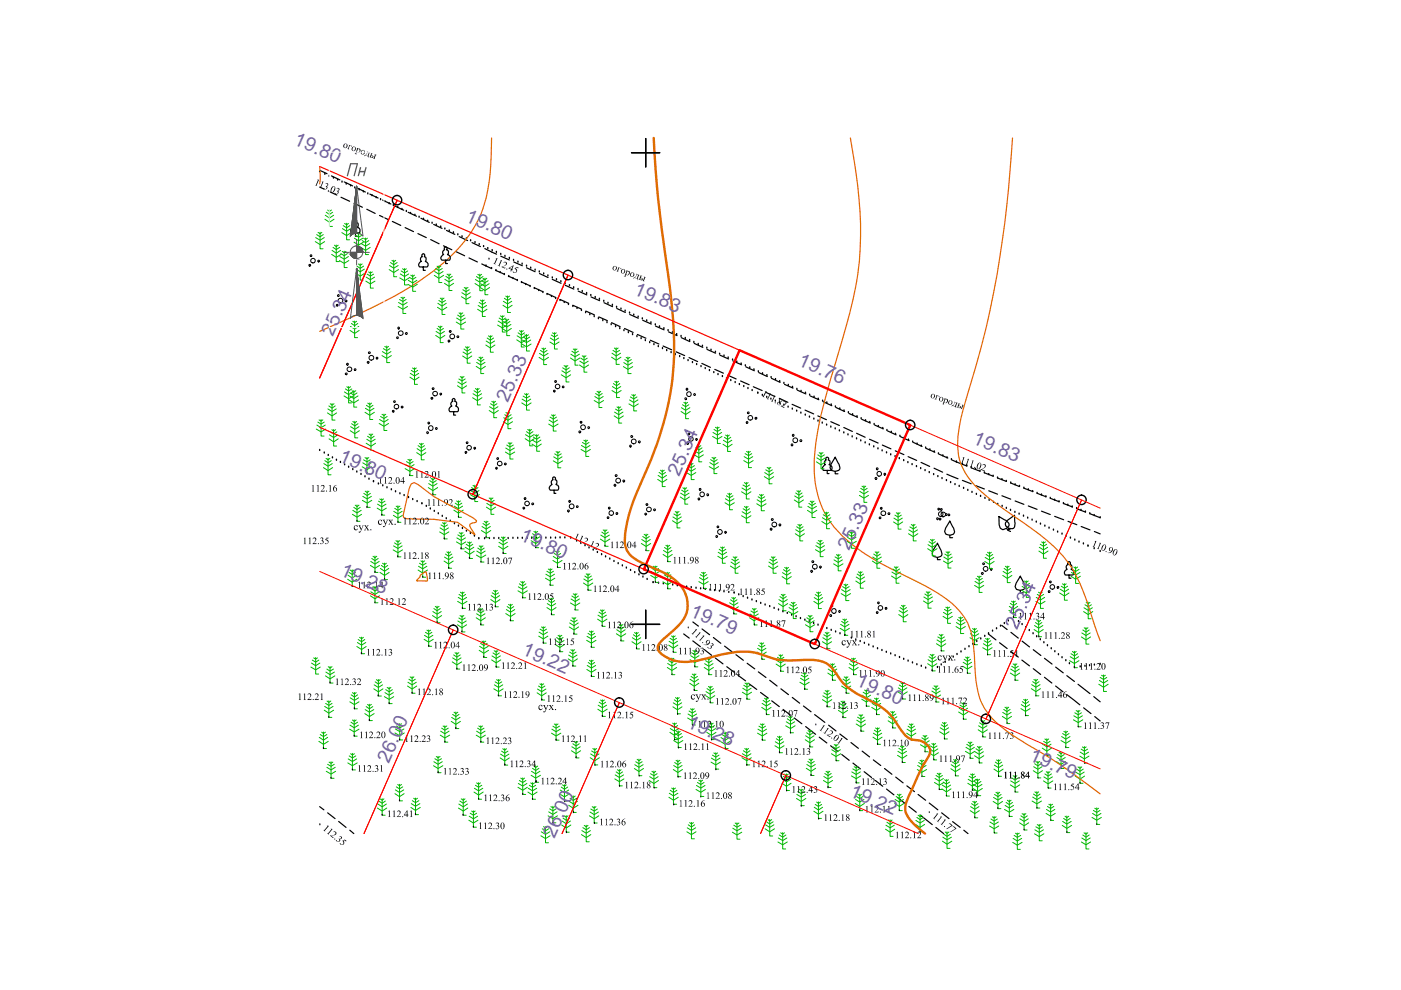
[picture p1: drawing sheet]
<svg xmlns="http://www.w3.org/2000/svg" width="297mm" height="210mm" viewBox="0 0 297 210" stroke-linecap="round" stroke-linejoin="round" font-family="sans-serif">
<defs><g id="words">
<g font-size="4.1" fill="#735cb8">
<text x="62.1" y="30.5" transform="rotate(24 62.1 30.5)">19.80</text>
<text x="98.5" y="46.8" transform="rotate(24 98.5 46.8)">19.80</text>
<text x="134.2" y="62.2" transform="rotate(24 134.2 62.2)">19.83</text>
<text x="70.6" y="71.5" transform="rotate(-66 70.6 71.5)">25.34</text>
<text x="169" y="77.4" transform="rotate(24 169 77.4)">19.76</text>
<text x="107.7" y="85.4" transform="rotate(-66 107.7 85.4)">25.33</text>
<text x="206.1" y="93.9" transform="rotate(24 206.1 93.9)">19.83</text>
<text x="71.7" y="97.7" transform="rotate(24 71.7 97.7)">19.80</text>
<text x="144" y="101.2" transform="rotate(-66 144 101.2)">25.34</text>
<text x="110.1" y="114.4" transform="rotate(24 110.1 114.4)">19.80</text>
<text x="180" y="116.8" transform="rotate(-66 180 116.8)">25.33</text>
<text x="72" y="121.8" transform="rotate(24 72 121.8)">19.28</text>
<text x="146.1" y="130.5" transform="rotate(24 146.1 130.5)">19.79</text>
<text x="110.5" y="138.8" transform="rotate(24 110.5 138.8)">19.22</text>
<text x="181.3" y="145.3" transform="rotate(24 181.3 145.3)">19.80</text>
<text x="145.5" y="154.1" transform="rotate(24 145.5 154.1)">19.28</text>
<text x="82.4" y="162" transform="rotate(-66 82.4 162)">26.00</text>
<text x="218.1" y="161.2" transform="rotate(24 218.1 161.2)">19.79</text>
<text x="180" y="168.8" transform="rotate(24 180 168.8)">19.22</text>
<text x="117.6" y="177.9" transform="rotate(-66 117.6 177.9)">26.00</text>
</g>
</g></defs>
<g fill="none" stroke="#000" stroke-width=".25">
<path d="M67.8 36.1l1.5 .7M67.8 39.7l.9 .4M70.3 37.3l1.8 .8M73 38.6l1.8 .8M75.7 39.8l1.8 .9M69.6 40.5l1.8 .9M72.3 41.8l1.8 .9M75.1 43.1l1.7 .8M77.8 44.4l1.7 .9M78.4 41.1l1.8 .9M80.5 45.7l1.8 .8M81.1 42.4l1.8 .9"/>
<path d="M83.2 46.9l1.8 .9M83.8 43.7l1.8 .9M85.9 48.3l1.8 .8M86.5 45l1.8 .8M88.6 49.5l1.8 .9M89.2 46.3l1.8 .9M91.3 50.8l1.8 .9M91.9 47.6l1.8 .8M94 52.1l1.8 .9M94.7 48.9l1.7 .8M96.7 53.4l1.8 .8M97.4 50.2l1.7 .8"/>
<path d="M99.4 54.7l1.8 .8M100.1 51.4l1.8 .9M102.2 56l1.9 .9M102.8 52.7l2.5 1.2M105.1 57.3l1.8 .8M106.2 54.3l1.8 .8M107.8 58.5l1.8 .9M108.9 55.5l1.8 .8M110.5 59.8l1.9 .8M111.6 56.8l1.9 .8M114.4 58l1.8 .8M117.1 59.2l1.9 .9"/>
<path d="M113.3 61l1.8 .8M116 62.2l1.8 .9M118.7 63.5l1.9 .8M119.8 60.5l1.9 .8M121.5 64.7l1.8 .8M122.6 61.7l1.8 .8M124.2 66l1.8 .8M125.3 62.9l1.8 .9M127 67.2l1.8 .8M128.1 64.2l1.8 .8M129.7 68.4l1.8 .9M130.8 65.4l1.8 .9"/>
<path d="M132.4 69.6l1.8 .9M133.5 66.7l1.8 .8M135.1 70.9l1.8 .8M136.3 67.9l1.8 .8M137.9 72.1l1.8 .8M139 69.1l1.8 .8M140.6 73.4l1.8 .8M141.7 70.4l1.9 .8M143.3 74.6l1.9 .8M144.4 71.6l1.9 .8M146.1 75.8l1.8 .9M147.2 72.8l1.8 .9"/>
<path d="M148.8 77l1.8 .9M149.9 74.1l1.8 .8M151.6 78.3l1.8 .8M152.7 75.3l1.8 .8M154.3 79.5l1.8 .8M155.4 76.5l1.8 .8M158.1 77.8l1.8 .8M160.9 79l1.8 .8M157 80.8l1.8 .8M159.7 82l1.9 .8M162.5 83.2l1.8 .9M163.6 80.2l1.8 .9"/>
<path d="M165.2 84.5l1.8 .8M166.3 81.5l1.8 .8M167.9 85.7l1.9 .8M169 82.7l1.9 .8M170.7 87l1.8 .8M171.8 83.9l1.8 .9M173.4 88.2l1.8 .8M174.5 85.2l1.9 .8M176.1 89.4l1.9 .8M177.2 86.4l1.9 .8M178.9 90.6l1.8 .9M180 87.7l1.8 .8"/>
<path d="M181.6 91.9l1.8 .8M182.7 88.9l1.8 .8M184.4 93.1l1.8 .8M185.5 90.1l1.8 .8M187.1 94.4l1.8 .8M188.2 91.4l1.8 .8M189.8 95.6l1.8 .8M190.9 92.6l1.8 .8M192.5 96.8l1.9 .8M193.7 93.8l1.8 .9M195.3 98l1.8 .9M196.4 95.1l1.8 .8"/>
<path d="M198 99.3l1.9 .8M199.1 96.3l1.9 .8M201.8 97.5l3.2 1.3M205.9 99.2l1.9 .7M200.7 100.5l2.4 1M204 101.9l1.9 .7M206.8 103l1.9 .7M208.7 100.2l1.9 .8M209.6 104.1l1.9 .7M211.5 101.3l1.9 .8M212.4 105.1l1.9 .7M214.3 102.4l1.9 .8"/>
<path d="M215.2 106.2l1.9 .7M217.1 103.5l1.9 .7M218 107.3l1.9 .7M219.9 104.6l1.9 .7M220.8 108.4l1.9 .7M222.7 105.7l1.9 .7M223.6 109.5l1.9 .7M225.5 106.8l1.9 .7M226.4 110.5l1.9 .8M228.3 107.9l1.9 .7M229.2 111.6l1.9 .8M231.1 108.9l2.2 .9"/>
<path d="M232 112.7l1.3 .5M144.9 134.4l1.2 .9M146.9 135.9l1.6 1.2M146.9 131.9l1.2 .9M148.8 133.4l1.7 1.2M149.3 137.7l1.6 1.2M151.3 135.2l1.5 1.2M151.7 139.5l1.6 1.3M153.6 137l1.6 1.2M156 138.8l1.6 1.2M209.6 134.4l1.6 1.3M211.9 136.3l1.6 1.2"/>
<path d="M212.4 132.6l1.1 .9M214.3 138.1l1.6 1.2M214.3 134.1l1.6 1.2M216.7 140l1.6 1.2M216.7 135.9l1.6 1.3M219.1 137.8l1.6 1.2M221.4 139.6l1.7 1.2M154.1 141.4l1.6 1.1M156.5 143.2l1.6 1.2M158.4 140.6l1.6 1.2M158.8 145l1.6 1.2M160.8 142.5l1.6 1.1"/>
<path d="M161.2 146.8l1.7 1.2M163.2 144.2l1.6 1.3M163.6 148.6l1.6 1.2M165.6 146.1l1.6 1.2M166 150.4l1.6 1.2M168 147.9l1.5 1.2M168.4 152.2l1.6 1.3M170.3 149.7l1.7 1.2M170.8 154.1l2.1 1.6M172.7 151.5l2.2 1.7M173.7 156.3l1.6 1.2M175.7 153.8l1.5 1.2"/>
<path d="M176.1 158.1l1.6 1.2M178.1 155.6l1.5 1.2M178.5 160l1.5 1.2M180.4 157.4l1.6 1.3M182.8 159.3l1.6 1.2M219.1 141.8l1.5 1.2M221.4 143.6l1.6 1.2M223.8 145.5l1.6 1.2M223.8 141.4l1.6 1.3M226.2 147.3l2.7 2.1M226.2 143.3l1.6 1.2M228.6 145.1l2.5 2"/>
<path d="M229.7 150.1l1.6 1.2M231.9 147.7l1.4 1.1M232.1 151.9l1.2 1M67.8 171l.9 .7M69.5 172.3l1.5 1.3M71.8 174.2l1.6 1.2M74.2 176l.8 .7M180.8 161.8l1.6 1.2M183.2 163.6l1.6 1.2M185.2 161.1l1.5 1.2M185.6 165.5l1.6 1.2M187.5 162.9l1.6 1.3"/>
<path d="M188 167.3l1.5 1.2M189.9 164.8l1.6 1.2M190.3 169.1l1.6 1.2M192.3 166.6l1.6 1.3M192.7 171l1.6 1.2M194.6 168.4l1.7 1.3M195.1 172.8l2.6 2M197 170.3l1.8 1.4M198.4 175.4l1.7 1.3M199.6 172.3l1.6 1.3M202 174.2l1.6 1.2M204.3 176l.9 .7"/>
</g>
<g fill="none" stroke="#000" stroke-width=".3">
<path d="M67.8 36.4h.1M68.9 37h.1M69.8 37.4h.1M70.7 37.8h.1M71.6 38.2h.1M72.5 38.6h.1M73.4 39h.1M74.3 39.4h.1M75.2 39.8h.1M76.2 40.3h.1M77 40.7h.1M78 41.1h.1"/>
<path d="M78.9 41.5h.1M79.8 41.9h.1M80.7 42.3h.1M81.6 42.8h.1M82.5 43.2h.1M83.4 43.6h.1M84.3 44h.1M85.2 44.4h.1M86.1 44.8h.1M87 45.3h.1M88 45.6h.1M88.9 46.1h.1"/>
<path d="M89.8 46.5h.1M90.7 46.9h.1M91.6 47.3h.1M92.5 47.7h.1M93.4 48.1h.1M94.3 48.6h.1M95.3 49h.1M96.1 49.4h.1M97.1 49.8h.1M98 50.2h.1M98.9 50.6h.1M99.8 51.1h.1"/>
<path d="M100.7 51.4h.1M101.6 51.9h.1M102.5 52.3h.1M103 56.4h.1M103.4 52.7h.1M104.2 56.9h.1M104.4 53.1h.1M105.2 57.4h.1M105.2 53.5h.1M106 57.8h.1M106.2 53.9h.1M106.9 58.2h.1"/>
<path d="M107.1 54.4h.1M107.9 58.6h.1M108 54.8h.1M108.8 59.1h.1M108.9 55.2h.1M109.7 59.5h.1M109.8 55.6h.1M110.6 59.9h.1M110.7 56h.1M111.6 56.4h.1M112.5 56.9h.1M113.5 57.3h.1"/>
<path d="M114.3 57.7h.1M115.3 58.1h.1M116.2 58.5h.1M117.1 58.9h.1M118 59.3h.1M118.9 59.7h.1M111.5 60.3h.1M112.4 60.7h.1M113.3 61.2h.1M114.2 61.6h.1M115.1 62h.1M116 62.4h.1"/>
<path d="M116.9 62.9h.1M117.8 63.3h.1M118.7 63.7h.1M119.6 64.1h.1M119.8 60.2h.1M120.5 64.6h.1M120.7 60.6h.1M121.5 65h.1M121.6 61h.1M122.3 65.4h.1M122.6 61.4h.1M123.3 65.8h.1"/>
<path d="M123.4 61.8h.1M124.2 66.3h.1M124.4 62.2h.1M125.1 66.7h.1M125.3 62.7h.1M126 67.1h.1M126.2 63.1h.1M126.9 67.6h.1M127.1 63.5h.1M127.8 68h.1M128 63.9h.1M128.7 68.4h.1"/>
<path d="M128.9 64.3h.1M129.6 68.8h.1M129.8 64.7h.1M130.5 69.3h.1M130.7 65.2h.1M131.4 69.7h.1M131.7 65.5h.1M132.3 70.1h.1M132.5 66h.1M133.2 70.5h.1M133.5 66.4h.1M134.1 71h.1"/>
<path d="M134.4 66.8h.1M135 71.4h.1M135.3 67.2h.1M135.9 71.8h.1M136.2 67.6h.1M136.8 72.2h.1M137.1 68h.1M137.8 72.6h.1M138 68.5h.1M138.6 73.1h.1M138.9 68.9h.1M139.6 73.5h.1"/>
<path d="M139.8 69.3h.1M140.5 73.9h.1M140.8 69.7h.1M141.4 74.3h.1M141.6 70.1h.1M142.3 74.8h.1M142.6 70.5h.1M143.2 75.2h.1M143.5 71h.1M144.1 75.6h.1M144.4 71.3h.1M145 76h.1"/>
<path d="M145.3 71.8h.1M145.9 76.5h.1M146.2 72.2h.1M146.8 76.9h.1M147.1 72.6h.1M147.7 77.3h.1M148 73h.1M148.6 77.7h.1M148.9 73.4h.1M149.5 78.1h.1M149.9 73.8h.1M150.4 78.6h.1"/>
<path d="M150.7 74.3h.1M151.3 79h.1M151.7 74.7h.1M152.2 79.4h.1M152.6 75.1h.1M153.2 79.8h.1M153.5 75.5h.1M154.4 75.9h.1M155.3 76.3h.1M156.2 76.8h.1M157.1 77.2h.1M158 77.6h.1"/>
<path d="M159 78h.1M159.9 78.4h.1M160.8 78.8h.1M161.7 79.2h.1M162.6 79.6h.1M67.8 95.5h.1M68.7 96.1h.1M69.6 96.6h.1M70.5 97.1h.1M71.3 97.6h.1M72.2 98h.1M73.1 98.6h.1"/>
<path d="M73.9 99.1h.1M74.8 99.6h.1M154.1 80.3h.1M154.9 80.7h.1M155.9 81.1h.1M156.8 81.5h.1M157.7 82h.1M158.6 82.4h.1M159.5 82.8h.1M160.7 83.4h.1M161.6 83.8h.1M162.6 84.2h.1"/>
<path d="M163.4 84.6h.1M163.5 80.1h.1M164.4 85h.1M164.4 80.5h.1M165.3 85.5h.1M165.3 80.9h.1M166.2 85.9h.1M166.2 81.3h.1M167.1 86.3h.1M167.1 81.7h.1M168 86.7h.1M168 82.1h.1"/>
<path d="M168.9 87.2h.1M169 82.6h.1M169.8 87.6h.1M169.8 83h.1M170.7 88h.1M170.8 83.4h.1M171.6 88.4h.1M171.7 83.8h.1M172.6 88.9h.1M172.6 84.2h.1M173.4 89.3h.1M173.5 84.6h.1"/>
<path d="M174.3 89.7h.1M174.4 85h.1M175.3 90.1h.1M175.3 85.4h.1M176.1 90.6h.1M176.2 85.9h.1M177.1 90.9h.1M177.1 86.3h.1M178 91.4h.1M178.1 86.7h.1M178.9 91.8h.1M178.9 87.1h.1"/>
<path d="M179.8 92.2h.1M179.9 87.5h.1M180.7 92.6h.1M180.8 87.9h.1M181.6 93h.1M181.7 88.3h.1M182.5 93.5h.1M182.6 88.8h.1M183.4 93.9h.1M183.5 89.2h.1M184.3 94.3h.1M184.4 89.6h.1"/>
<path d="M185.3 94.7h.1M185.3 90h.1M186.1 95.2h.1M186.2 90.4h.1M187 95.6h.1M187.2 90.8h.1M188 96h.1M188 91.3h.1M188.8 96.4h.1M189 91.7h.1M189.8 96.8h.1M189.9 92.1h.1"/>
<path d="M190.7 97.2h.1M190.8 92.5h.1M191.6 97.7h.1M191.7 92.9h.1M192.5 98.1h.1M192.6 93.3h.1M193.4 98.5h.1M193.5 93.7h.1M194.3 98.9h.1M194.4 94.1h.1M195.2 99.4h.1M195.3 94.6h.1"/>
<path d="M196.1 99.8h.1M196.3 95h.1M197.1 95.4h.1M198.1 95.8h.1M199 96.2h.1M199.9 96.6h.1M200.8 97.1h.1M201.7 97.5h.1M202.8 98h.1M204 98.4h.1M205 98.8h.1M205.9 99.1h.1"/>
<path d="M206.8 99.5h.1M207.8 99.9h.1M75.6 100.1h.1M76.5 100.6h.1M77.4 101.1h.1M78.2 101.6h.1M79.2 102.1h.1M80.2 102.6h.1M81.2 103h.1M82 103.4h.1M83 103.8h.1M83.9 104.3h.1"/>
<path d="M84.8 104.7h.1M85.7 105.1h.1M86.6 105.5h.1M87.5 105.9h.1M88.4 106.3h.1M89.5 106.8h.1M90.4 107.4h.1M91.2 107.9h.1M92.1 108.4h.1M92.9 108.9h.1M93.8 109.5h.1M94.6 110h.1"/>
<path d="M95.5 110.5h.1M96.4 111h.1M97.2 111.5h.1M98 112.1h.1M98.9 112.6h.1M99.7 113.1h.1M100.6 113.7h.1M101.5 114.2h.1M102.7 114.2h.1M103.8 114.2h.1M104.7 114.2h.1M105.7 114.2h.1"/>
<path d="M106.8 114.2h.1M107.7 114.2h.1M108.8 114.1h.1M109.8 114.1h.1M110.7 114.1h.1M111.8 114.1h.1M112.7 114.1h.1M113.7 114.1h.1M114.8 114.1h.1M115.7 114.1h.1M116.8 114.1h.1M117.8 114.1h.1"/>
<path d="M118.7 114h.1M119.8 114h.1M121 114h.1M122.3 114.7h.1M123.1 115.2h.1M124 115.7h.1M124.9 116.2h.1M125.8 116.6h.1M126.7 117.1h.1M127.6 117.6h.1M128.4 118.1h.1M129.3 118.5h.1"/>
<path d="M130.2 119h.1M131.1 119.5h.1M132 120h.1M197 100.2h.1M198 100.6h.1M198.8 101h.1M199.7 101.5h.1M200.7 101.9h.1M201.5 102.3h.1M202.5 102.7h.1M203.4 103.1h.1M204.3 103.5h.1"/>
<path d="M205.2 104h.1M206.1 104.4h.1M207 104.8h.1M207.9 105.2h.1M208.7 100.2h.1M208.8 105.7h.1M209.6 100.6h.1M209.7 106.1h.1M210.6 101h.1M210.7 106.5h.1M211.5 101.3h.1M211.5 106.9h.1"/>
<path d="M212.4 101.7h.1M212.5 107.4h.1M213.4 107.8h.1M213.4 102.1h.1M214.2 108.2h.1M214.3 102.4h.1M215.2 108.6h.1M215.2 102.8h.1M216.1 109h.1M216.2 103.1h.1M217 109.4h.1M217.1 103.5h.1"/>
<path d="M217.9 109.9h.1M218 103.8h.1M218.8 110.3h.1M218.9 104.2h.1M219.7 110.7h.1M219.9 104.6h.1M220.6 111.1h.1M220.8 104.9h.1M221.5 111.5h.1M221.7 105.3h.1M222.4 112h.1M222.7 105.7h.1"/>
<path d="M223.4 112.4h.1M223.6 106h.1M224.2 112.8h.1M224.5 106.4h.1M225.2 113.2h.1M225.5 106.8h.1M226.1 113.7h.1M226.4 107.1h.1M226.9 114.1h.1M227.3 107.5h.1M227.9 114.5h.1M228.3 107.8h.1"/>
<path d="M228.8 114.9h.1M229.2 108.2h.1M229.7 115.3h.1M230.1 108.5h.1M230.7 115.8h.1M231.1 108.9h.1M232 116.3h.1M232 109.3h.1M233.3 116.9h.1M233.3 109.8h.1M132.8 120.4h.1M133.7 120.9h.1"/>
<path d="M134.6 121.4h.1M135.5 121.9h.1M136.3 122.3h.1M137.2 122.9h.1M138.5 123.5h.1M139.6 123.7h.1M140.6 123.8h.1M141.6 123.9h.1M142.6 124h.1M143.6 124.2h.1M144.6 124.3h.1M145.6 124.5h.1"/>
<path d="M146.6 124.6h.1M147.6 124.7h.1M148.5 124.8h.1M149.5 125h.1M150.5 125.1h.1M151.5 125.2h.1M152.5 125.3h.1M153.5 125.5h.1M154.5 125.6h.1M155.7 125.7h.1M156.6 126.1h.1M157.6 126.5h.1"/>
<path d="M158.5 126.8h.1M159.4 127.2h.1M160.4 127.6h.1M161.3 127.9h.1M162.2 128.3h.1M163.2 128.6h.1M164.1 129h.1M165.1 129.3h.1M166 129.7h.1M166.9 130h.1M167.9 130.4h.1M168.8 130.8h.1"/>
<path d="M169.7 131.1h.1M170.6 131.5h.1M171.6 131.8h.1M172.5 132.2h.1M173.4 132.5h.1M174.4 132.9h.1M175.3 133.3h.1M176.2 133.6h.1M177.2 134h.1M178.1 134.4h.1M179.1 134.7h.1M180.5 135.3h.1"/>
<path d="M181.4 135.7h.1M182.4 136h.1M183.3 136.4h.1M184.2 136.8h.1M185.1 137.2h.1M186.1 137.5h.1M187 137.9h.1M187.9 138.3h.1M188.8 138.6h.1M189.8 139h.1M190.7 139.4h.1M191.6 139.8h.1"/>
<path d="M201.3 139.9h.1M202.1 139.3h.1M202.9 138.8h.1M203.8 138.2h.1M204.6 137.7h.1M205.4 137.1h.1M206.2 136.6h.1M207.1 136h.1M207.9 135.5h.1M208.8 134.9h.1M209.6 134.4h.1M210.4 133.8h.1"/>
<path d="M211.3 133.3h.1M212.1 132.8h.1M212.9 132.2h.1M213.8 131.7h.1M214.9 130.9h.1M215.9 131.8h.1M216.7 132.4h.1M217.5 133.1h.1M218.2 133.7h.1M219 134.4h.1M219.8 135h.1M220.6 135.6h.1"/>
<path d="M221.3 136.3h.1M222.1 136.9h.1M222.9 137.5h.1M223.6 138.2h.1M224.4 138.8h.1M225.2 139.4h.1M192.5 140.2h.1M193.5 140.5h.1M194.4 140.9h.1M195.3 141.3h.1M196.3 141.6h.1M197.7 142.2h.1"/>
<path d="M198.8 141.5h.1M199.6 141h.1M200.4 140.4h.1M226 140.1h.1M226.7 140.7h.1M227.8 141.6h.1M229 141.4h.1M230 141.3h.1M231 141.1h.1M232 141h.1M233.3 140.8h.1"/>
</g>
<g fill="none" stroke="#00b800" stroke-width=".21">
<path d="M66.8 51.2l1.1 .7 .9-.7M66.9 50.4l1 .5 .8-.5M67.1 49.7l.8 .5 .6-.5M67.4 49.3l.5 .3 .3-.3M67.9 49.2v3.5h.6M68.9 46.5l1 .6 .9-.6M69 45.6l.9 .6 .8-.6M69.2 45l.7 .5 .6-.5M69.5 44.5l.4 .3 .4-.3M69.9 44.5v3.5h.6M70.3 53.9l1 .7 1-.7M70.4 53.1l.9 .6 .9-.6"/>
<path d="M70.6 52.5l.7 .4 .7-.4M70.9 52l.4 .3 .4-.3M71.3 51.9v3.6h.7M72 55.2l1 .6 1-.6M72.1 54.4l.9 .5 .9-.5M72.3 53.8l.7 .4 .7-.4M72.5 49.3l1 .7 1-.7M72.6 53.3l.4 .3 .4-.3M72.6 48.5l.9 .5 .9-.5M72.8 47.8l.7 .5 .7-.5M73 53.3v3.4h.6M73.1 47.4l.4 .3 .4-.3"/>
<path d="M73.5 47.3v3.5h.6M75.1 51.4l.9 .5 1-.5M75.1 50.5l.9 .6 .9-.6M75.4 49.9l.6 .4 .8-.4M75.4 57.9l1 .6 1-.6M75.5 57.1l.9 .5 .9-.5M75.6 49.4l.4 .3 .5-.3M75.7 56.4l.7 .5 .7-.5M76 56l.4 .3 .4-.3M76 49.3v3.5h.7M76.4 55.9v3.5h.6M76.5 52.5l1 .6 1-.6"/>
<path d="M76.6 51.6l.9 .6 .9-.6M76.8 51l.7 .4 .7-.4M77.1 50.5l.4 .3 .4-.3M77.5 50.5v3.5h.6M77.6 59.6l.9 .6 1-.6M77.6 58.8l.9 .5 .9-.5M77.9 58.1l.6 .4 .7-.4M78.1 57.7l.4 .2 .5-.2M78.5 57.6v3.5h.7M82.5 57.2l1 .6 1-.6M82.6 56.3l.9 .6 .9-.6M82.8 55.7l.7 .4 .7-.4"/>
<path d="M83.1 55.2l.4 .3 .4-.3M83.5 55.2v3.5h.6M84.8 58.9l1 .6 .9-.6M84.9 58.1l.9 .5 .9-.5M85 57.4l.8 .5 .6-.5M85.3 57l.5 .3 .3-.3M85.8 56.9v3.5h.6M86.6 59.4l.9 .6 .9-.6M86.8 58.8l.7 .4 .7-.4M87.1 58.3l.4 .3 .4-.3M87.5 58.3v3.5h.6M92.1 58.4l.9 .6 1.1-.6"/>
<path d="M92.2 57.6l.8 .5 .9-.5M92.4 56.9l.6 .5 .8-.5M92.7 56.4l.3 .3 .5-.3M93 56.4v3.5h.7M94.3 59.2l.9 .6 .9-.6M94.5 58.6l.7 .5 .7-.5M94.8 58.1l.4 .3 .4-.3M95.2 58.1v3.5h.6M100.8 59.3l.9 .5 .9-.5M101 58.6l.7 .5 .7-.5M101.3 58.2l.4 .3 .4-.3M101.7 58.1v3.5h.7"/>
<path d="M102.1 59.5l.7 .4 .7-.4M102.4 59l.4 .3 .4-.3M102.8 59v3.5h.7M74.2 70.1l1 .6 1-.6M74.3 69.2l.9 .6 .9-.6M74.5 68.6l.7 .4 .7-.4M74.8 68.1l.4 .3 .4-.3M75.2 68.1v3.5h.6M81 75.4l1 .6 1-.6M81.1 74.5l.9 .6 .9-.6M81.3 73.9l.7 .4 .7-.4M81.6 73.4l.4 .3 .4-.3"/>
<path d="M82 73.4v3.5h.6M84.4 65l1 .6 1-.6M84.5 64.1l.9 .6 .9-.6M84.7 63.5l.7 .4 .7-.4M85 63l.4 .3 .4-.3M85.4 63v3.5h.7M86.5 60.3l1 .6 1-.6M86.9 80l1 .6 1-.6M87 79.2l.9 .5 .9-.5M87.2 78.5l.7 .5 .7-.5M87.5 78l.4 .3 .4-.3M87.9 78v3.5h.6"/>
<path d="M92.4 71.1l.9 .7 1-.7M92.5 70.3l.8 .5 .9-.5M92.7 69.6l.6 .5 .7-.5M92.8 65.2l.9 .6 1-.6M92.8 64.3l.9 .6 .9-.6M92.9 69.2l.4 .3 .4-.3M93 63.7l.7 .4 .7-.4M93.3 63.2l.4 .3 .4-.3M93.3 69.1v3.5h.7M93.7 63.2v3.5h.7M94.2 60.1l1 .6 1-.6M96.7 68.3l1 .6 1-.6"/>
<path d="M96.8 67.4l.9 .6 .9-.6M97 66.8l.7 .5 .7-.5M97.3 66.3l.4 .3 .4-.3M97.6 79.8l.4 .3 .4-.3M97.7 66.3v3.5h.7M97.8 62.9l1 .6 1-.6M97.9 62.1l.9 .5 .9-.5M98 79.8v3.5h.6M98.1 75.5l1 .6 .9-.6M98.1 61.4l.7 .4 .7-.4M98.2 74.6l.9 .6 .8-.6M98.4 74l.7 .5 .6-.5"/>
<path d="M98.4 61l.4 .2 .4-.2M98.7 73.5l.4 .3 .4-.3M98.8 60.9v3.5h.6M99.1 73.5v3.5h.6M100.7 60.1l1 .6 1-.6M101 77.7l.9 .6 1-.6M101 76.8l.9 .6 .9-.6M101.3 65.6l1 .6 1-.6M101.3 76.2l.6 .5 .7-.5M101.4 64.8l.9 .5 .9-.5M101.6 75.7l.3 .3 .5-.3M101.6 64.1l.7 .5 .7-.5"/>
<path d="M101.8 61l1 .6 1-.6M101.9 63.6l.4 .3 .4-.3M101.9 60.2l.9 .5 .9-.5M101.9 75.7v3.5h.7M102.3 63.6v3.5h.6M103 73.2l1 .6 .9-.6M103.1 72.3l.9 .6 .9-.6M103.3 71.7l.7 .4 .6-.4M103.5 71.2l.5 .3 .4-.3M104 71.2v3.5h.6M105.5 68.9l1 .6 1-.6M105.6 68.1l.9 .5 .9-.5"/>
<path d="M105.8 67.4l.7 .5 .7-.5M106.1 67l.4 .2 .4-.2M106.5 69.6l.9 .7 1-.7M106.5 66.9v3.5h.6M106.6 68.8l.8 .5 .9-.5M106.6 64.7l1 .7 1-.7M106.7 63.9l.9 .5 .9-.5M106.8 68.2l.6 .4 .7-.4M106.9 63.2l.7 .5 .7-.5M107.1 67.7l.3 .3 .5-.3M107.2 62.8l.4 .3 .4-.3M107.4 67.6v3.6h.7"/>
<path d="M107.6 62.7v3.6h.6M109.6 72.1l.9 .6 1-.6M109.6 71.2l.9 .6 .9-.6M109.9 70.6l.6 .4 .7-.4M110.2 70.1l.3 .3 .5-.3M110.5 70.1v3.5h.7M110.7 72.9l.9 .6 1-.6M110.7 72.1l.9 .5 .9-.5M111 71.5l.6 .4 .7-.4M111.3 71l.3 .2 .5-.2M111.6 70.9v3.5h.7M114.3 75.8l1 .6 1-.6"/>
<path d="M114.4 74.9l.9 .6 .9-.6M114.6 74.3l.7 .5 .7-.5M114.9 73.8l.4 .3 .4-.3M115.3 73.8v3.5h.6M116.6 72.5l1 .6 .9-.6M116.7 71.7l.9 .5 .8-.5M116.9 71l.7 .5 .6-.5M117.1 70.6l.5 .2 .3-.2M117.6 70.5v3.5h.6M119 79.5l1 .6 1-.6M119.1 78.6l.9 .6 .9-.6M119.3 78l.7 .4 .7-.4"/>
<path d="M119.6 77.5l.4 .3 .4-.3M120 77.5v3.5h.7M120.9 75.9l1 .6 1-.6M121 75.1l.9 .5 1-.5M121.2 74.5l.7 .4 .7-.4M121.5 74l.4 .3 .4-.3M121.9 73.9v3.5h.7M122.9 77.4l.9 .6 1-.6M122.9 76.6l.9 .5 .9-.5M123.1 75.9l.7 .5 .7-.5M123.4 75.4l.4 .3 .4-.3M123.8 75.4v3.5h.7"/>
<path d="M129.7 75.7l.9 .7 1.1-.7M129.8 74.9l.8 .6 1-.6M130 74.3l.6 .4 .8-.4M130.3 73.8l.3 .3 .5-.3M130.6 73.7v3.6h.7M132.2 77.7l.9 .6 1.1-.6M132.2 76.9l.9 .5 1-.5M132.5 76.2l.6 .5 .8-.5M132.8 75.8l.3 .2 .5-.2M133.1 75.7v3.5h.7M67.1 91l1 .6 .9-.6M67.2 90.1l.9 .6 .9-.6"/>
<path d="M67.4 89.5l.7 .4 .6-.4M67.6 89l.5 .3 .4-.3M68.1 88.9v3.6h.6M68.6 99.1l1 .7 .9-.7M68.7 98.3l.9 .5 .8-.5M68.9 97.7l.7 .4 .6-.4M69.1 97.2l.5 .3 .3-.3M69.4 87.5l1 .7 1-.7M69.5 86.7l.9 .5 .9-.5M69.6 97.2v3.5h.6M69.7 86.1l.7 .4 .7-.4M69.8 93l.9 .7 1-.7"/>
<path d="M69.9 92.2l.8 .6 .9-.6M70 85.6l.4 .3 .4-.3M70.1 91.6l.6 .4 .7-.4M70.4 91.1l.3 .3 .5-.3M70.4 85.6v3.5h.6M70.7 91.1v3.5h.7M72.9 83.9l1 .6 1-.6M73 83.1l.9 .6 .9-.6M73.2 82.5l.7 .4 .7-.4M73.5 82l.4 .3 .4-.3M73.9 82v3.4h.6M74 84.8l1 .6 1-.6"/>
<path d="M74.1 83.9l.9 .6 .9-.6M74.3 91.3l.9 .6 1-.6M74.3 83.3l.7 .5 .7-.5M74.3 90.5l.9 .5 .9-.5M74.5 89.8l.7 .5 .7-.5M74.6 82.8l.4 .3 .4-.3M74.8 89.4l.4 .3 .4-.3M75 82.8v3.5h.6M75.2 89.3v3.5h.7M76.8 99l1 .6 1-.6M76.9 98.1l.9 .6 .9-.6M77.1 97.5l.7 .4 .7-.4"/>
<path d="M77.4 97l.4 .3 .4-.3M77.4 87.4l1 .7 1-.7M77.5 86.6l.9 .5 .9-.5M77.6 94l1.1 .6 .9-.6M77.7 85.9l.7 .5 .7-.5M77.8 93.1l.9 .6 .8-.6M77.8 97v3.5h.6M77.9 92.5l.8 .5 .6-.5M78 85.5l.4 .3 .4-.3M78.2 92l.5 .3 .3-.3M78.4 85.4v3.5h.6M78.7 92v3.5h.6"/>
<path d="M80.4 89.8l1 .6 1-.6M80.5 88.9l.9 .6 .9-.6M80.7 88.3l.7 .4 .7-.4M81 87.8l.4 .3 .4-.3M81.4 87.8v3.5h.6M85.9 99.4l1 .5 1-.5M86 98.5l.9 .6 .9-.6M86.2 97.9l.7 .4 .7-.4M86.5 97.4l.4 .3 .4-.3M86.9 97.4v3.4h.6M88.3 96l1 .6 1-.6M88.4 95.1l.9 .6 .9-.6"/>
<path d="M88.6 94.5l.7 .5 .7-.5M88.9 94l.4 .3 .4-.3M89.3 94v3.5h.7M97 81.8l1 .6 .9-.6M97.1 81l.9 .5 .8-.5M97.3 80.3l.7 .5 .6-.5M100.2 84.3l1 .7 1-.7M100.3 83.5l.9 .5 .9-.5M100.5 82.8l.7 .5 .7-.5M100.8 82.4l.4 .3 .4-.3M101.2 82.3v3.6h.7M103.7 87l1 .7 1-.7"/>
<path d="M103.8 86.2l.9 .6 .9-.6M104 85.6l.7 .4 .7-.4M104.3 85.1l.4 .3 .4-.3M104.7 85v3.6h.6M106.7 89.4l1 .6 1-.6M106.8 88.6l.9 .5 .9-.5M107 87.9l.7 .5 .7-.5M107.1 95.8l1 .6 1-.6M107.2 95l.9 .5 1-.5M107.3 87.5l.4 .3 .4-.3M107.4 94.4l.7 .4 .7-.4M107.7 87.4v3.5h.6"/>
<path d="M107.7 93.9l.4 .2 .4-.2M108.1 93.8v3.5h.7M110.6 85.4l1 .7 1-.7M110.7 84.6l.9 .6 .9-.6M110.9 84l.7 .4 .7-.4M111.2 83.5l.4 .3 .4-.3M111.3 93l1 .6 1-.6M111.4 92.2l.9 .5 .9-.5M111.6 83.4v3.6h.7M111.6 91.5l.7 .5 .7-.5M111.9 91.1l.4 .3 .4-.3M112.3 91v3.5h.6"/>
<path d="M112.8 94.1l1 .7 1-.7M112.9 93.3l.9 .6 .9-.6M113.1 92.7l.7 .4 .7-.4M113.4 92.2l.4 .3 .4-.3M113.8 92.2v3.5h.6M116.3 89.9l1 .6 1-.6M116.4 89.1l.9 .5 .9-.5M116.6 88.4l.7 .5 .7-.5M116.9 88l.4 .2 .4-.2M117.3 87.9v3.5h.6M117.3 97.7l1 .6 1-.6M117.4 96.9l.9 .5 .9-.5"/>
<path d="M117.6 96.2l.7 .4 .7-.4M117.9 95.8l.4 .2 .4-.2M118.3 95.7v3.5h.6M123.2 95.3l1 .6 1-.6M123.3 94.4l.9 .6 .9-.6M123.5 93.8l.7 .4 .7-.4M123.8 93.3l.4 .3 .4-.3M124.2 93.3v3.5h.6M126 84.9l1 .6 1-.6M126.1 84.1l.9 .5 .9-.5M126.3 83.4l.7 .5 .7-.5M126.6 83l.4 .3 .4-.3"/>
<path d="M127 82.9v3.5h.6M129.8 82.8l.9 .6 1-.6M129.8 82l.9 .5 .9-.5M130 81.3l.7 .5 .7-.5M130.2 88.2l1 .6 1-.6M130.3 87.4l.9 .5 .9-.5M130.3 80.9l.4 .3 .4-.3M130.5 86.7l.7 .5 .7-.5M130.7 80.8v3.5h.7M130.8 86.3l.4 .2 .4-.2M131.2 86.2v3.5h.6M133.4 85.6l1 .6 .9-.6"/>
<path d="M133.5 84.8l.9 .5 .9-.5M133.6 84.2l.8 .4 .6-.4M133.9 83.7l.5 .2 .3-.2M134.4 83.7v3.4h.6M140 99.7l.4 .3 .4-.3M140.4 99.7v3.5h.7M144.4 87.2l1 .7 .9-.7M144.5 86.4l.9 .6 .9-.6M144.7 85.8l.7 .4 .7-.4M145 85.3l.4 .3 .4-.3M145.4 85.3v3.5h.6M145.6 99.4l1 .5 .8-.5"/>
<path d="M145.8 98.7l.8 .5 .6-.5M146.1 98.3l.5 .3 .3-.3M146.6 98.2v3.5h.6M147.2 96.4l1 .6 .9-.6M147.3 95.6l.9 .5 .9-.5M147.5 95l.7 .4 .6-.4M147.8 94.5l.4 .3 .4-.3M148.2 94.4v3.5h.6M150.4 98.9l1 .6 1-.6M150.5 98.1l.9 .5 .9-.5M150.7 97.5l.7 .4 .7-.4M151 97l.4 .3 .4-.3"/>
<path d="M151.1 92.5l1 .6 1-.6M151.2 91.7l.9 .5 .9-.5M151.4 91.1l.7 .4 .7-.4M151.4 96.9v3.5h.6M151.7 90.6l.4 .2 .4-.2M152.1 90.5v3.5h.6M153.3 94.2l1 .6 .9-.6M153.4 93.3l.9 .6 .9-.6M153.6 92.7l.7 .5 .6-.5M153.8 92.2l.5 .3 .3-.3M154.3 92.2v3.5h.6M157.7 97.7l1 .6 1-.6"/>
<path d="M157.8 96.8l.9 .6 .9-.6M158 96.2l.7 .4 .7-.4M158.3 95.7l.4 .3 .4-.3M158.7 95.7v3.4h.6M162.3 99.6l.8 .4 .6-.4M162.6 99.1l.5 .3 .3-.3M163.1 99.1v3.5h.6M173.1 97.9l1 .7 1-.7M173.2 97.1l.9 .5 .9-.5M173.4 96.4l.7 .5 .7-.5M173.7 96l.4 .3 .4-.3M174.1 95.9v3.5h.6"/>
<path d="M74.7 109.1l1 .5 1-.5M74.8 108.2l.9 .6 .9-.6M75 107.6l.7 .4 .7-.4M75.3 107.1l.4 .3 .4-.3M75.7 107.1v3.4h.6M76.8 106.1l1.1 .6 .9-.6M76.9 105.2l1 .6 .8-.6M77.1 104.6l.8 .5 .6-.5M77.4 104.1l.5 .3 .3-.3M77.9 104.1v3.5h.6M78.5 119.9l1 .6 1-.6M78.6 119l.9 .6 .9-.6"/>
<path d="M78.8 118.4l.7 .5 .7-.5M79.1 117.9l.4 .3 .4-.3M79.5 117.9v3.5h.6M80 107.7l.9 .6 1-.6M80.1 106.9l.8 .5 .9-.5M80.3 106.3l.6 .4 .7-.4M80.5 105.8l.4 .2 .4-.2M80.9 119.9l.6 .5 .7-.5M80.9 105.7v3.5h.7M81.1 119.4l.4 .3 .4-.3M81.5 119.4v3.5h.7M83.4 116.6l1 .6 .9-.6"/>
<path d="M83.4 109.3l1 .6 .9-.6M83.4 115.7l1 .6 .9-.6M83.5 108.4l.9 .6 .9-.6M83.7 115.1l.7 .5 .6-.5M83.7 107.8l.7 .4 .6-.4M83.9 114.6l.5 .3 .4-.3M84 107.3l.4 .3 .4-.3M84.4 114.6v3.5h.6M84.4 107.2v3.5h.6M88.9 119.4l.7 .4 .7-.4M89.2 118.9l.4 .3 .4-.3M89.6 118.9v3.5h.7"/>
<path d="M90.8 103.4l1 .6 1-.6M90.9 102.5l.9 .6 .9-.6M91.1 101.9l.7 .5 .7-.5M91.4 101.4l.4 .3 .4-.3M91.8 101.4v3.5h.6M93.2 112.8l1 .6 1-.6M93.3 111.9l.9 .6 .9-.6M93.5 111.3l.7 .4 .7-.4M93.8 110.8l.4 .3 .4-.3M94.1 119l1 .6 1-.6M94.2 110.8v3.5h.6M94.2 118.1l.9 .6 .9-.6"/>
<path d="M94.4 117.5l.7 .4 .7-.4M94.7 117l.4 .3 .4-.3M95.1 117v3.5h.7M96.2 108.2l1 .6 1-.6M96.3 107.3l.9 .6 .9-.6M96.5 106.7l.7 .4 .7-.4M96.8 114.9l1 .6 1-.6M96.8 106.2l.4 .3 .4-.3M96.9 114l.9 .6 .9-.6M97.1 113.4l.7 .4 .7-.4M97.2 106.2v3.5h.6M97.4 112.9l.4 .3 .4-.3"/>
<path d="M97.8 112.9v3.5h.6M98.6 116.9l1 .6 .9-.6M98.6 116l1 .6 .9-.6M98.8 115.4l.8 .5 .6-.5M99.1 114.9l.5 .3 .3-.3M99.6 114.9v3.5h.6M99.7 104.9l1 .6 .9-.6M99.8 104l.9 .6 .9-.6M100 103.4l.7 .4 .6-.4M100.3 102.9l.4 .3 .4-.3M100.7 102.9v3.4h.6M101 117.7l1 .6 1-.6"/>
<path d="M101.1 116.8l.9 .6 .9-.6M101.3 116.2l.7 .5 .7-.5M101.6 115.7l.4 .3 .4-.3M102 115.7v3.5h.6M102.1 112.5l1 .6 1-.6M102.2 111.6l.9 .6 .9-.6M102.4 111l.7 .5 .7-.5M102.7 110.5l.4 .3 .4-.3M103.1 110.5v3.5h.6M103.1 107.5l1 .7 1-.7M103.2 106.7l.9 .6 .9-.6M103.4 106.1l.7 .4 .7-.4"/>
<path d="M103.7 105.6l.4 .3 .4-.3M104.1 105.5v3.6h.6M105.7 115.8l1 .7 1-.7M105.8 115l.9 .5 .9-.5M106 114.3l.7 .5 .7-.5M106.3 113.9l.4 .3 .4-.3M106.7 113.8v3.5h.6M112.6 114.6l1 .6 1-.6M112.7 113.8l.9 .5 .9-.5M112.9 113.2l.7 .4 .7-.4M113.2 112.7l.4 .2 .4-.2M113.6 112.6v3.5h.6"/>
<path d="M117.2 118.8l1 .6 1-.6M117.3 118l.9 .5 .9-.5M117.5 117.3l.7 .5 .7-.5M117.8 116.9l.4 .3 .4-.3M118.2 116.8v3.5h.6M127.3 114.3l1 .6 1-.6M127.4 113.5l.9 .5 .9-.5M127.6 112.8l.7 .5 .7-.5M127.9 112.4l.4 .2 .4-.2M128.3 112.3v3.5h.6M136 115.2l1 .7 1-.7M136.1 114.4l.9 .6 .9-.6"/>
<path d="M136.3 113.7l.7 .5 .7-.5M136.6 113.3l.4 .3 .4-.3M137 113.2v3.6h.6M139.4 101.6l1 .7 1-.7M139.5 100.8l.9 .6 .9-.6M139.7 100.2l.7 .4 .7-.4M140.6 117.6l1 .6 .9-.6M140.7 116.7l.9 .6 .9-.6M140.9 116.1l.7 .4 .6-.4M141.2 115.6l.4 .3 .4-.3M141.6 115.6v3.5h.6M142.6 110.4l1 .6 1-.6"/>
<path d="M142.7 109.6l.9 .6 .8-.6M142.9 109l.7 .4 .7-.4M143.2 108.5l.4 .3 .4-.3M143.6 108.4v3.5h.6M144.2 105.4l1 .6 1-.6M144.3 104.6l.9 .5 .9-.5M144.5 103.9l.7 .5 .7-.5M144.8 103.4l.4 .3 .4-.3M145.2 103.4v3.5h.6M145.5 100.2l1.1 .6 .9-.6M152.2 117.9l1 .6 1-.6M152.3 117.1l.9 .5 .9-.5"/>
<path d="M152.5 116.5l.7 .4 .7-.4M152.8 116l.4 .3 .4-.3M153.2 116v3.4h.6M153.7 106.6l1 .6 1-.6M153.8 105.7l.9 .6 .9-.6M154 105.1l.7 .4 .7-.4M154.3 104.6l.4 .3 .4-.3M154.7 104.6v3.5h.6M155 119.2l.9 .6 .9-.6M155.2 118.6l.7 .4 .6-.4M155.4 118.1l.5 .3 .4-.3M155.9 118v3.5h.6"/>
<path d="M157.2 104.3l1 .6 1-.6M157.2 109.3l1 .6 1-.6M157.3 103.5l.9 .5 .9-.5M157.4 108.5l.8 .6 .9-.6M157.5 102.8l.7 .5 .7-.5M157.6 107.9l.6 .4 .7-.4M157.8 102.3l.4 .3 .4-.3M157.8 107.4l.4 .3 .4-.3M158.2 102.3v3.5h.7M158.2 107.4v3.4h.7M160.4 106.8l1 .6 1-.6M160.5 106l.9 .5 .9-.5"/>
<path d="M160.7 105.3l.7 .4 .7-.4M161 104.9l.4 .3 .4-.3M161.4 104.8v3.5h.7M162.1 101l1 .7 .9-.7M162.1 100.2l1 .6 .9-.6M163 119.2l.9 .6 .9-.6M163.2 118.6l.7 .4 .7-.4M163.5 118.1l.4 .3 .4-.3M163.9 118v3.5h.7M168.4 106l1 .6 .9-.6M168.5 105.2l.9 .5 .9-.5M168.6 113.2l1 .6 1-.6"/>
<path d="M168.7 104.5l.7 .5 .7-.5M168.7 112.3l.9 .6 .9-.6M168.9 111.7l.7 .4 .7-.4M169 104.1l.4 .3 .4-.3M169.2 111.2l.4 .3 .4-.3M169.4 104v3.5h.6M169.6 111.2v3.5h.6M171.2 108.2l1 .6 1-.6M171.3 107.4l.9 .5 .9-.5M171.5 106.7l.7 .5 .7-.5M171.8 106.3l.4 .3 .4-.3M172.2 106.2v3.5h.6"/>
<path d="M172.9 116.5l1 .6 1-.6M173 115.7l.9 .5 .9-.5M173.2 115.1l.7 .4 .7-.4M173.5 114.6l.4 .3 .4-.3M173.9 114.6v3.4h.6M174.2 110.6l1.1 .6 .9-.6M174.4 109.8l.9 .5 .8-.5M174.5 109.1l.8 .5 .6-.5M174.8 108.6l.5 .3 .3-.3M175.3 108.6v3.5h.6M176.7 119.5l1 .6 1-.6M176.8 118.7l.9 .6 .9-.6"/>
<path d="M177 118.1l.7 .4 .7-.4M177.3 117.6l.4 .3 .4-.3M177.7 117.5v3.5h.7M179.6 114.8l1 .6 1-.6M179.7 113.9l.9 .6 .9-.6M179.9 113.3l.7 .4 .7-.4M180.2 112.8l.4 .3 .4-.3M180.6 112.8v3.4h.6M182.2 105l1 .6 1-.6M182.3 104.2l.9 .5 .9-.5M182.5 103.5l.7 .5 .7-.5M182.8 103.1l.4 .2 .4-.2"/>
<path d="M183.2 103v3.5h.6M185 119l.9 .6 1-.6M185 118.1l.9 .6 1-.6M185.3 117.5l.6 .4 .7-.4M185.5 117l.4 .3 .5-.3M185.9 117v3.5h.7M189.4 110.7l1 .6 1-.6M189.5 109.9l.9 .5 .9-.5M189.7 109.2l.7 .4 .7-.4M190 108.7l.4 .3 .4-.3M190.4 108.7v3.5h.7M192.6 113.2l1 .6 1-.6"/>
<path d="M192.7 112.4l.9 .5 .9-.5M192.9 111.7l.7 .4 .7-.4M193.2 111.2l.4 .3 .4-.3M193.6 111.2v3.5h.7M196.7 116.3l1 .7 1-.7M196.8 115.5l.9 .5 .8-.5M197 114.9l.7 .4 .6-.4M197.3 114.4l.4 .3 .4-.3M197.7 114.3v3.6h.6M200 119l1 .5 1-.5M200.1 118.1l.9 .6 .9-.6M200.3 117.5l.7 .4 .7-.4"/>
<path d="M200.6 117l.4 .3 .4-.3M201 116.9v3.5h.6M208.8 119l1 .7 1-.7M208.9 118.2l.9 .5 .9-.5M209.1 117.6l.7 .4 .7-.4M209.4 117.1l.4 .3 .4-.3M209.8 117.1v3.5h.6M220.3 116.8l.9 .7 1-.7M220.3 116l.9 .6 .9-.6M220.6 115.4l.6 .4 .7-.4M220.9 114.9l.3 .3 .5-.3M221.2 114.9v3.5h.7"/>
<path d="M66.2 140l.7 .4 .7-.4M66.5 139.5l.4 .2 .4-.2M66.9 139.4v3.5h.7M73.7 122.8l1 .6 .9-.6M73.8 122l.9 .6 .9-.6M74 121.4l.7 .4 .7-.4M74.3 120.9l.4 .3 .4-.3M74.7 120.8v3.5h.6M75.6 137.1l1.1 .6 .9-.6M75.8 136.2l.9 .6 .9-.6M75.9 135.6l.8 .5 .6-.5M76.2 135.1l.5 .3 .3-.3"/>
<path d="M76.7 135.1v3.5h.6M78.5 126.3l1 .7 1-.7M78.6 125.5l.9 .5 .9-.5M78.8 124.8l.7 .5 .7-.5M79.1 124.4l.4 .3 .4-.3M79.5 124.3v3.5h.6M80.6 121.4l.9 .6 1-.6M80.6 120.5l.9 .6 .9-.6M88.6 120.9l1 .6 1-.6M88.7 120.1l.9 .5 .9-.5M89.9 135.6l1 .5 1-.5M90 134.7l.9 .6 .9-.6"/>
<path d="M90.2 134.1l.7 .4 .7-.4M90.5 133.6l.4 .3 .4-.3M90.9 133.6v3.4h.6M91.7 130.5l1 .6 .9-.6M91.8 129.7l.9 .5 .9-.5M92 129l.7 .5 .6-.5M92.3 128.6l.4 .3 .4-.3M92.7 128.5v3.5h.6M96 139.5l.9 .5 .8-.5M96.2 138.9l.7 .4 .7-.4M96.5 138.4l.4 .3 .4-.3M96.9 138.3v3.6h.6"/>
<path d="M97 132.5l1 .6 .9-.6M97 127.5l1 .6 1-.6M97.1 131.7l.9 .5 .8-.5M97.2 126.7l.8 .5 .9-.5M97.3 131l.7 .4 .6-.4M97.3 126l.7 .5 .7-.5M97.5 130.5l.5 .3 .3-.3M97.6 125.6l.4 .3 .4-.3M98 130.5v3.5h.6M98 125.5v3.5h.7M101 131l.9 .6 1-.6M101 130.1l.9 .6 .9-.6"/>
<path d="M101.3 129.5l.6 .5 .7-.5M101.5 129l.4 .3 .4-.3M101.6 137.9l1 .6 1-.6M101.7 137l.9 .6 .9-.6M101.9 136.4l.7 .5 .7-.5M101.9 129v3.5h.7M102.2 135.9l.4 .3 .4-.3M102.6 135.9v3.5h.6M104.1 127.1l.9 .7 1-.7M104.1 126.3l.9 .6 .9-.6M104.2 139.9l1 .6 1-.6M104.3 139.1l.9 .5 .9-.5"/>
<path d="M104.4 125.7l.6 .4 .7-.4M104.5 138.4l.7 .5 .7-.5M104.6 125.2l.4 .3 .5-.3M104.8 138l.4 .3 .4-.3M105 125.1v3.6h.7M105.2 137.9v3.5h.6M107.2 130.1l1 .6 1-.6M107.4 129.2l.8 .6 .9-.6M107.5 128.6l.7 .5 .7-.5M107.8 128.1l.4 .3 .4-.3M108.2 128.1v3.5h.7M109.8 125.3l1 .6 1-.6"/>
<path d="M109.9 124.4l.9 .6 .9-.6M110.1 123.8l.7 .4 .7-.4M110.4 123.3l.4 .3 .4-.3M110.8 123.3v3.4h.7M114.2 134.9l1 .6 1-.6M114.3 134l.9 .6 .9-.6M114.5 133.4l.7 .4 .7-.4M114.8 132.9l.4 .3 .4-.3M115.2 132.9v3.5h.6M115.7 122.6l1 .6 .9-.6M115.7 121.8l1 .5 .9-.5M116 128.8l.9 .7 1-.7"/>
<path d="M116 121.1l.7 .4 .6-.4M116 128l.9 .5 .9-.5M116.2 127.3l.7 .5 .7-.5M116.2 120.7l.5 .2 .4-.2M116.5 126.9l.4 .3 .4-.3M116.7 120.6v3.5h.6M116.9 126.8v3.5h.7M117.7 136.7l1 .6 1-.6M117.8 135.8l.9 .6 .9-.6M118 135.2l.7 .4 .7-.4M118.3 134.7l.4 .3 .4-.3M118.7 134.7v3.5h.6"/>
<path d="M120.5 139.7l1 .6 .9-.6M120.6 138.9l.9 .5 .8-.5M120.7 132.9l1 .7 1-.7M120.8 138.3l.7 .4 .6-.4M120.8 132.1l.9 .6 .9-.6M120.9 127.8l1.1 .6 .9-.6M121 131.5l.7 .4 .7-.4M121 137.8l.5 .2 .3-.2M121.1 127l.9 .6 .9-.6M121.2 126.4l.8 .4 .6-.4M121.3 131l.4 .3 .4-.3M121.5 137.7v3.5h.6"/>
<path d="M121.5 125.9l.5 .3 .3-.3M121.7 130.9v3.6h.6M122 125.9v3.4h.6M123.7 123.6l1 .6 1-.6M123.8 122.8l.9 .5 .9-.5M124 122.1l.7 .5 .7-.5M124.3 121.7l.4 .3 .4-.3M124.4 135.8l1 .6 1-.6M124.5 134.9l.9 .6 .9-.6M124.7 134.3l.7 .4 .7-.4M124.7 121.6v3.5h.6M125 140l.4 .3 .4-.3"/>
<path d="M125 133.8l.4 .3 .4-.3M125.4 140v3.4h.6M125.4 133.8v3.4h.6M126.7 131.3l1 .6 1-.6M126.8 130.4l.9 .6 .9-.6M127 129.8l.7 .5 .7-.5M127.3 129.3l.4 .3 .4-.3M127.7 129.3v3.5h.6M130.7 134.4l1 .6 1-.6M130.8 133.5l.9 .6 .8-.6M131 132.9l.7 .5 .7-.5M131.3 132.4l.4 .3 .4-.3"/>
<path d="M131.7 132.4v3.5h.6M134 136.1l1 .6 .9-.6M134.1 135.2l.9 .6 .8-.6M134.3 134.6l.7 .4 .6-.4M134.5 134.1l.5 .3 .3-.3M135 134.1v3.5h.6M138 122l.9 .6 1-.6M138 121.2l.9 .5 .9-.5M138.3 120.5l.6 .5 .7-.5M138.5 120.1l.4 .3 .4-.3M138.9 120v3.5h.7M140.5 123.4l1.1 .6 .9-.6"/>
<path d="M140.7 122.5l.9 .6 .9-.6M140.8 121.9l.8 .4 .6-.4M141.1 121.4l.5 .3 .3-.3M141.6 121.3v3.5h.6M141.8 136.8l.9 .6 1-.6M141.9 136l.8 .5 .9-.5M142.1 135.3l.6 .5 .7-.5M142.1 139.6l.4 .3 .4-.3M142.4 134.8l.3 .3 .5-.3M142.5 139.5v3.5h.6M142.7 134.8v3.5h.7M146.3 139.9l1 .6 1-.6"/>
<path d="M146.4 139l.9 .6 .9-.6M146.6 138.4l.7 .5 .7-.5M146.9 137.9l.4 .3 .4-.3M147.3 137.9v3.5h.7M148.2 123.3l1 .6 1-.6M148.3 122.5l.9 .5 .9-.5M148.5 121.8l.7 .5 .7-.5M148.8 121.4l.4 .2 .4-.2M149.2 121.3v3.5h.6M149.9 139.6l.4 .3 .4-.3M150.3 139.5v3.5h.6M154.6 128.7l1 .6 .9-.6"/>
<path d="M154.7 127.8l.9 .6 .9-.6M154.9 120l1 .7 .9-.7M154.9 127.2l.7 .4 .7-.4M155.2 126.7l.4 .3 .4-.3M155.6 126.7v3.5h.6M158.9 131l1 .6 1-.6M159 130.2l.9 .5 .9-.5M159.2 129.5l.7 .5 .7-.5M159.5 129l.4 .3 .4-.3M159.9 129v3.5h.6M160.5 138.3l1 .6 1-.6M160.6 137.5l.9 .5 .9-.5"/>
<path d="M160.8 136.8l.7 .4 .7-.4M161.1 136.3l.4 .3 .4-.3M161.5 136.3v3.5h.6M162.9 120l1 .7 1-.7M164.6 140l.9 .5 .9-.5M164.8 139.4l.7 .4 .7-.4M165.1 128l.9 .6 1-.6M165.1 138.9l.4 .2 .4-.2M165.1 127.1l.9 .6 .9-.6M165.4 126.5l.6 .5 .7-.5M165.5 138.8v3.5h.7M165.7 126l.3 .3 .5-.3"/>
<path d="M165.8 122.3l1 .6 1-.6M165.9 121.4l.9 .6 .9-.6M166 126v3.5h.7M166.1 120.8l.7 .4 .7-.4M166.4 120.3l.4 .3 .4-.3M166.8 120.3v3.5h.6M167.2 129.7l1 .6 1-.6M167.3 128.8l.9 .6 .9-.6M167.5 128.2l.7 .4 .7-.4M167.8 127.7l.4 .3 .4-.3M168.2 127.7v3.4h.6M170.8 132.5l.9 .6 1-.6"/>
<path d="M170.9 131.6l.8 .6 .9-.6M171.1 131l.6 .4 .7-.4M171.4 130.5l.3 .3 .5-.3M171.7 130.5v3.4h.7M172.6 127.5l.9 .6 1-.6M172.6 126.7l.9 .6 .9-.6M172.8 126.1l.7 .4 .7-.4M173.1 125.6l.4 .3 .4-.3M173.5 125.5v3.5h.7M174.4 136.1l.9 .6 1-.6M174.5 135.2l.8 .6 .9-.6M174.7 134.6l.6 .4 .7-.4"/>
<path d="M175 134.1l.3 .3 .5-.3M175.3 134v3.5h.7M178.1 133.2l1 .6 1-.6M178.2 132.4l.9 .5 .9-.5M178.4 125.9l.9 .5 1-.5M178.4 131.7l.7 .5 .7-.5M178.4 125l.9 .6 1-.6M178.6 124.4l.7 .4 .7-.4M178.7 131.3l.4 .3 .4-.3M178.9 123.9l.4 .3 .4-.3M179.1 131.2v3.5h.6M179.3 123.8v3.5h.7"/>
<path d="M180.6 139.6l.4 .3 .4-.3M181 139.5v3.5h.6M181.4 123.2l1 .6 1-.6M181.5 122.3l.9 .6 .9-.6M181.7 121.7l.7 .5 .7-.5M182 121.2l.4 .3 .4-.3M182.4 121.2v3.5h.6M189 122.1l1 .7 1-.7M189.1 121.3l.9 .5 .9-.5M189.3 120.7l.7 .4 .7-.4M189.6 120.2l.4 .3 .4-.3M190 120.1v3.6h.6"/>
<path d="M190.5 130.3l1 .6 1-.6M190.6 129.5l.9 .5 .9-.5M190.8 128.8l.7 .5 .7-.5M191.1 128.4l.4 .3 .4-.3M191.5 128.3v3.5h.7M195.8 127.4l1 .7 1-.7M195.9 126.6l.9 .5 .9-.5M196.1 125.9l.7 .5 .7-.5M196.4 125.5l.4 .3 .4-.3M196.8 139.9l.9 .5 .8-.5M196.8 125.4v3.5h.6M197 139.2l.7 .5 .6-.5"/>
<path d="M197.2 138.8l.5 .3 .3-.3M197.7 138.7v3.5h.6M198.5 136.5l1.1 .6 .9-.6M198.7 135.7l.9 .5 .8-.5M198.8 135l.8 .5 .6-.5M199.1 134.5l.5 .3 .3-.3M199.6 134.5v3.5h.6M199.9 130.7l1 .6 1-.6M200 129.8l.9 .6 .9-.6M200.2 129.2l.7 .4 .7-.4M200.5 128.7l.4 .3 .4-.3M200.9 128.7v3.5h.6"/>
<path d="M202.7 132.8l1 .6 1-.6M202.8 132l.9 .5 .9-.5M203 131.4l.7 .4 .7-.4M203.3 130.9l.4 .2 .4-.2M203.7 130.8v3.5h.6M204.4 139.8l.7 .5 .7-.5M204.7 139.3l.4 .3 .4-.3M205.1 139.3v3.4h.6M205.7 135.2l.9 .6 1-.6M205.7 134.4l.9 .5 .9-.5M206 133.7l.6 .5 .7-.5M206.2 133.3l.4 .3 .4-.3"/>
<path d="M206.6 133.2v3.5h.7M206.6 124.1l1 .6 1-.6M206.7 123.3l.9 .5 .9-.5M206.9 122.6l.7 .5 .7-.5M207.2 122.2l.4 .2 .4-.2M207.6 122.1v3.5h.6M208.4 137.3l1 .6 1-.6M208.5 136.5l.9 .5 .9-.5M208.7 135.8l.7 .5 .7-.5M209 135.4l.4 .2 .4-.2M209.4 135.3v3.5h.6M212.6 122l1 .6 .9-.6"/>
<path d="M212.7 121.2l.9 .5 .9-.5M212.9 120.5l.7 .5 .6-.5M213.1 120.1l.5 .3 .4-.3M213.6 120v3.5h.6M213.9 129.4l1 .6 1-.6M214 128.6l.9 .6 .9-.6M214.2 127.9l.7 .5 .7-.5M214.5 127.5l.4 .3 .4-.3M214.9 127.4v3.5h.6M216.6 125.1l1 .7 1-.7M216.7 124.3l.9 .6 .9-.6M216.9 123.7l.7 .4 .7-.4"/>
<path d="M217.2 123.2l.4 .3 .4-.3M217.6 123.1v3.6h.6M219.2 133.5l1 .6 1-.6M219.3 132.6l.9 .6 .9-.6M219.5 132l.7 .5 .7-.5M219.6 127.5l1 .6 1-.6M219.7 126.7l.9 .5 .9-.5M219.8 131.5l.4 .3 .4-.3M219.9 126l.7 .4 .7-.4M220.2 125.6l.4 .2 .4-.2M220.2 131.5v3.5h.7M220.6 125.5v3.5h.6"/>
<path d="M224.7 125.7l1 .7 1-.7M224.8 124.9l.9 .6 .9-.6M225 124.3l.7 .4 .7-.4M225.3 123.8l.4 .3 .4-.3M225.7 123.7v3.6h.6M226.9 139.2l.9 .6 .9-.6M227.1 138.6l.7 .5 .7-.5M227.1 122.2l.9 .6 1.1-.6M227.2 121.4l.8 .5 1-.5M227.4 138.1l.4 .3 .4-.3M227.4 120.7l.6 .5 .8-.5M227.7 120.2l.3 .3 .5-.3"/>
<path d="M227.8 138.1v3.5h.6M228 120.2v3.5h.7M229.3 135l1 .7 .9-.7M229.4 134.2l.9 .5 .8-.5M229.6 133.6l.7 .4 .6-.4M229.7 129.7l1 .6 1-.6M229.8 128.9l.9 .5 .9-.5M229.9 133.1l.4 .3 .4-.3M230 128.2l.7 .5 .7-.5M230.3 133.1v3.5h.6M230.3 127.7l.4 .3 .4-.3M230.7 127.7v3.5h.7"/>
<path d="M65.9 141.4l1 .6 1-.6M66 140.6l.9 .5 .9-.5M67.6 157.2l1 .6 1-.6M67.7 156.3l.9 .6 .9-.6M67.9 155.7l.7 .5 .7-.5M68.2 155.2l.4 .3 .4-.3M68.6 155.2v3.5h.6M68.7 150.6l1 .6 1-.6M68.8 149.8l.9 .5 .9-.5M69 143.3l1 .6 1-.6M69 149.1l.7 .5 .7-.5M69.1 142.5l.9 .5 .9-.5"/>
<path d="M69.3 141.9l.7 .4 .7-.4M69.3 148.6l.4 .3 .4-.3M69.6 141.4l.4 .2 .4-.2M69.7 148.6v3.5h.7M70 141.3v3.5h.6M74.1 154.6l1 .6 1-.6M74.2 148.8l.9 .6 1-.6M74.2 153.8l.9 .5 .9-.5M74.3 148l.8 .5 .9-.5M74.3 159.8l.4 .3 .4-.3M74.4 153.1l.7 .5 .7-.5M74.5 147.3l.6 .5 .7-.5"/>
<path d="M74.7 159.7v3.5h.7M74.7 146.9l.4 .3 .4-.3M74.7 152.7l.4 .3 .4-.3M75.1 152.6v3.5h.6M75.1 146.8v3.5h.7M77.3 151.3l1 .6 1-.6M77.4 150.5l.9 .5 .9-.5M77.6 149.8l.7 .5 .7-.5M77.9 149.4l.4 .2 .4-.2M78.3 149.3v3.5h.7M79.2 146.1l1 .6 1-.6M79.3 145.2l.9 .6 .9-.6"/>
<path d="M79.5 144.6l.7 .4 .7-.4M79.8 144.1l.4 .3 .4-.3M80.2 144.1v3.5h.7M81.5 147.7l1 .6 1-.6M81.6 146.9l.9 .5 .9-.5M81.8 146.2l.7 .5 .7-.5M82.1 145.8l.4 .3 .4-.3M82.5 145.7v3.5h.6M83.7 155.4l1.1 .6 .9-.6M83.8 154.6l1 .5 .8-.5M84 153.9l.8 .4 .6-.4M84.3 153.5l.5 .3 .3-.3"/>
<path d="M84.8 153.4v3.5h.6M86.4 145.5l1 .6 .9-.6M86.5 144.7l.9 .5 .9-.5M86.7 144l.7 .4 .7-.4M87 143.5l.4 .3 .4-.3M87.4 143.5v3.5h.6M93.3 155.9l1 .6 1-.6M93.4 155l.9 .6 .9-.6M93.6 154.4l.7 .4 .7-.4M93.9 153.9l.4 .3 .4-.3M94.3 153.9v3.5h.7M95.7 153l.9 .6 1-.6"/>
<path d="M95.8 152.1l.8 .6 .9-.6M95.9 140.3l1 .7 1-.7M96 151.5l.6 .4 .7-.4M96.3 151l.3 .3 .5-.3M96.6 151v3.5h.7M101 155.9l.9 .6 1-.6M101 155l.9 .6 .9-.6M101.3 154.4l.6 .4 .7-.4M101.5 153.9l.4 .3 .4-.3M101.9 153.9v3.5h.7M104.7 146.1l1 .5 1-.5M104.8 145.2l.9 .6 .9-.6"/>
<path d="M105 144.6l.7 .4 .7-.4M105.3 144.1l.4 .3 .4-.3M105.7 144.1v3.4h.6M106.1 159.9l.9 .5 .9-.5M106.3 159.3l.7 .4 .7-.4M106.6 158.8l.4 .2 .4-.2M107 158.7v3.5h.7M113.9 146.9l1 .6 .9-.6M114 146.1l.9 .5 .8-.5M114.2 145.5l.7 .4 .6-.4M114.5 145l.4 .2 .4-.2M114.9 144.9v3.5h.6"/>
<path d="M116.9 155.4l1 .6 1-.6M117 154.6l.9 .6 .9-.6M117.2 154l.7 .4 .7-.4M117.5 153.5l.4 .3 .4-.3M117.9 153.5v3.4h.6M121.2 159.2l.9 .6 1-.6M121.2 158.3l.9 .6 .9-.6M121.5 157.7l.6 .5 .7-.5M121.7 157.2l.4 .3 .4-.3M122.1 157.2v3.5h.7M124.4 141.9l1 .6 1-.6M124.5 141.1l.9 .5 .9-.5"/>
<path d="M124.7 140.5l.7 .4 .7-.4M125.2 159.9l.9 .5 .9-.5M125.4 159.2l.7 .4 .7-.4M125.7 158.7l.4 .3 .4-.3M126.1 158.7v3.5h.6M126.7 150.4l1 .6 1-.6M126.8 149.5l.9 .6 .9-.6M127 148.9l.7 .5 .7-.5M127.3 148.4l.4 .3 .4-.3M127.7 148.4v3.5h.7M141.5 141.5l1 .7 1-.7M141.6 140.7l.9 .5 .9-.5"/>
<path d="M141.8 140l.7 .5 .7-.5M142 155.3l1 .6 1-.6M142.1 154.5l.9 .5 .9-.5M142.3 153.8l.7 .5 .7-.5M142.6 153.3l.4 .3 .4-.3M142.7 149.9l.9 .6 1-.6M142.7 149l.9 .6 .9-.6M142.8 157l1 .6 1-.6M142.9 156.2l.9 .5 .9-.5M143 148.4l.6 .4 .7-.4M143 153.3v3.5h.6M143.1 155.5l.7 .5 .7-.5"/>
<path d="M143.2 147.9l.4 .3 .4-.3M143.4 155.1l.4 .2 .4-.2M143.6 147.9v3.4h.7M143.8 155v3.5h.6M145.8 152.2l1 .6 1-.6M145.9 151.4l.9 .5 .9-.5M146.1 150.7l.7 .5 .7-.5M146.2 144.9l1 .6 1-.6M146.3 144l.9 .6 .9-.6M146.4 150.3l.4 .2 .4-.2M146.5 143.4l.7 .4 .7-.4M146.8 142.9l.4 .3 .4-.3"/>
<path d="M146.8 150.2v3.5h.6M147.2 142.9v3.5h.6M149.3 141.5l1 .7 1-.7M149.4 140.7l.9 .6 .9-.6M149.6 147.5l1 .6 1-.6M149.6 140.1l.7 .4 .7-.4M149.7 146.6l.9 .6 .9-.6M149.9 155.3l.9 .6 1-.6M149.9 146l.7 .5 .7-.5M149.9 154.5l.9 .5 .9-.5M150.2 153.8l.6 .5 .7-.5M150.2 145.5l.4 .3 .4-.3"/>
<path d="M150.4 153.3l.4 .3 .4-.3M150.6 145.5v3.5h.6M150.8 153.3v3.5h.7M151.3 159.6l.5 .3 .3-.3M151.8 159.6v3.5h.6M152.8 157.2l1 .6 .9-.6M152.9 156.4l.9 .5 .8-.5M153.1 155.7l.7 .5 .6-.5M153.3 155.3l.5 .3 .3-.3M153.8 155.2v3.5h.6M157.4 146.8l1 .6 .9-.6M157.4 159.8l.9 .6 .9-.6"/>
<path d="M157.5 145.9l.9 .6 .9-.6M157.6 159.2l.7 .4 .7-.4M157.7 145.3l.7 .4 .6-.4M157.9 158.7l.4 .3 .4-.3M157.9 144.8l.5 .3 .4-.3M158.3 158.7v3.5h.7M158.4 144.8v3.5h.6M160.6 155.4l1 .6 1-.6M160.7 154.6l.9 .6 .9-.6M160.9 154l.7 .4 .7-.4M161.2 153.5l.4 .3 .4-.3M161.5 150l1 .6 1-.6"/>
<path d="M161.6 149.1l.9 .6 .9-.6M161.6 153.5v3.4h.7M161.8 148.5l.7 .5 .7-.5M162.1 148l.4 .3 .4-.3M162.5 148v3.5h.6M164.3 158.1l1 .6 .9-.6M164.4 157.3l.9 .5 .9-.5M164.5 140.8l1 .6 1-.6M164.6 156.6l.7 .5 .6-.5M164.8 156.2l.5 .2 .4-.2M165.3 156.1v3.5h.6M166.6 153.9l1 .6 1-.6"/>
<path d="M166.7 153l.9 .6 .9-.6M166.9 152.4l.7 .5 .7-.5M167.2 151.9l.4 .3 .4-.3M167.6 151.9v3.5h.6M169.6 144.7l1 .5 1-.5M169.7 143.8l.9 .6 .9-.6M169.9 143.2l.7 .4 .7-.4M170.2 142.7l.4 .3 .4-.3M170.6 142.7v3.4h.6M170.7 156.8l1 .7 1-.7M170.8 156l.9 .6 .9-.6M171 155.4l.7 .4 .7-.4"/>
<path d="M171.3 154.9l.4 .3 .4-.3M171.7 154.9v3.5h.6M174.4 148.3l1 .7 1-.7M174.5 147.5l.9 .6 .9-.6M174.7 146.9l.7 .4 .7-.4M175 146.4l.4 .3 .4-.3M175.4 146.3v3.6h.6M175.5 142.7l1 .6 1-.6M175.6 141.9l.9 .6 .9-.6M175.8 141.3l.7 .4 .7-.4M176.1 140.8l.4 .3 .4-.3M176.3 159.8l.9 .6 1.1-.6"/>
<path d="M176.4 159l.8 .5 1-.5M176.5 140.7v3.5h.7M176.6 158.3l.6 .5 .8-.5M176.9 157.9l.3 .2 .5-.2M177.2 157.8v3.5h.7M177.8 150.6l.9 .7 1-.7M177.8 149.8l.9 .6 .9-.6M178.1 149.2l.6 .4 .7-.4M178.3 148.7l.4 .3 .4-.3M178.4 145.5l1 .6 1-.6M178.5 144.6l.9 .6 .9-.6M178.7 144l.7 .4 .7-.4"/>
<path d="M178.7 148.6v3.5h.7M179 143.5l.4 .3 .4-.3M179.4 143.5v3.5h.6M180 141.5l1 .7 .9-.7M180.1 140.7l.9 .6 .9-.6M180.3 140.1l.7 .4 .7-.4M181.5 153.5l1 .6 1-.6M181.7 152.7l.8 .5 .9-.5M181.8 152.1l.7 .4 .7-.4M182.1 151.6l.4 .2 .4-.2M182.5 151.5v3.5h.7M182.7 148.3l1 .5 1-.5"/>
<path d="M182.8 147.4l.9 .6 .9-.6M183 146.8l.7 .4 .7-.4M183.3 146.3l.4 .3 .4-.3M183.7 146.3v3.4h.6M184.8 150l1 .6 1-.6M184.9 149.1l.9 .6 .9-.6M185.1 156.3l1 .6 .9-.6M185.1 148.5l.7 .5 .7-.5M185.2 155.4l.9 .6 .8-.6M185.4 154.8l.7 .5 .6-.5M185.4 148l.4 .3 .4-.3M185.6 154.3l.5 .3 .3-.3"/>
<path d="M185.8 148v3.5h.7M186.1 154.3v3.5h.6M188.3 152.8l1 .7 .9-.7M188.4 152l.9 .6 .9-.6M188.6 151.4l.7 .4 .6-.4M188.8 150.9l.5 .3 .4-.3M189.3 150.8v3.5h.6M190.4 146.7l.9 .6 1.1-.6M190.4 159.3l.9 .6 .9-.6M190.5 145.8l.8 .6 1-.6M190.6 158.7l.7 .4 .7-.4M190.7 145.2l.6 .5 .8-.5"/>
<path d="M190.9 158.2l.4 .3 .4-.3M191 144.7l.3 .3 .5-.3M191.3 158.2v3.5h.6M191.3 144.7v3.5h.7M192.2 155.4l1 .7 1-.7M192.3 154.6l.9 .6 .9-.6M192.5 154l.7 .4 .7-.4M192.8 153.5l.4 .3 .4-.3M193.2 153.5v3.5h.6M195.2 157.9l.9 .6 1-.6M195.2 157.1l.9 .5 .9-.5M195.5 156.4l.6 .5 .7-.5"/>
<path d="M195.7 156l.4 .3 .4-.3M196.1 155.9v3.5h.7M196.7 140.7l1 .7 .9-.7M197 159.6l1 .6 1-.6M197.1 158.8l.9 .5 .8-.5M197.3 158.2l.7 .4 .7-.4M197.4 147.4l1.1 .6 .9-.6M197.6 146.5l.9 .6 .8-.6M197.6 157.6l.4 .3 .4-.3M197.7 145.9l.8 .4 .6-.4M198 157.6v3.5h.6M198 145.4l.5 .3 .3-.3"/>
<path d="M198.5 145.4v3.4h.6M199.2 155.2l1 .6 1-.6M199.3 154.3l.9 .6 .9-.6M199.6 153.7l.6 .4 .7-.4M199.8 153.2l.4 .3 .4-.3M200.2 153.2v3.5h.7M203.2 151l1.1 .6 .9-.6M203.4 150.2l.9 .5 .8-.5M203.5 149.5l.8 .4 .6-.4M203.8 149l.5 .3 .3-.3M204.1 141.3l1 .6 1-.6M204.2 140.4l.9 .6 .9-.6"/>
<path d="M204.3 149v3.5h.6M204.7 159.3l1 .6 1-.6M204.8 158.5l.9 .5 .9-.5M205 157.8l.7 .5 .7-.5M205.3 157.4l.4 .2 .4-.2M205.7 157.3v3.5h.6M206.7 159.4l.9 .5 .9-.5M206.9 158.8l.7 .4 .7-.4M207.2 158.3l.4 .3 .4-.3M207.4 154.7l1 .7 .9-.7M207.5 153.9l.9 .5 .9-.5M207.6 158.2v3.6h.6"/>
<path d="M207.7 153.2l.7 .5 .6-.5M208 152.8l.4 .3 .4-.3M208.4 152.7v3.6h.6M212.5 151.9l1 .6 1-.6M212.6 151l.9 .6 .9-.6M212.8 150.4l.7 .5 .7-.5M213.1 149.9l.4 .3 .4-.3M213.5 149.9v3.5h.6M214.2 142.7l1 .6 1-.6M214.3 141.9l.9 .6 .9-.6M214.5 141.3l.7 .4 .7-.4M214.8 140.8l.4 .3 .4-.3"/>
<path d="M215.2 140.7v3.5h.7M216.5 150.2l.9 .6 1-.6M216.5 149.4l.9 .5 .9-.5M216.7 148.8l.7 .4 .7-.4M217 148.3l.4 .3 .4-.3M217.4 148.3v3.4h.7M218.7 146l.9 .6 1-.6M218.7 145.2l.9 .5 .9-.5M218.9 144.5l.7 .5 .7-.5M219.2 144.1l.4 .3 .4-.3M219.6 144v3.5h.7M221 158.6l1 .7 .9-.7"/>
<path d="M221.1 157.8l.9 .6 .8-.6M221.3 157.2l.7 .4 .6-.4M221.5 156.7l.5 .3 .3-.3M222 156.6v3.5h.6M224.2 160l.8 .4 .6-.4M224.5 159.5l.5 .3 .3-.3M225 157l1 .6 .9-.6M225 159.5v3.4h.6M225.1 156.2l.9 .5 .9-.5M225.3 155.5l.7 .5 .7-.5M225.6 155.1l.4 .2 .4-.2M226 155v3.5h.6"/>
<path d="M226.8 140.1l1 .6 1-.6M227.6 152.6l1 .6 1-.6M227.7 151.8l.9 .5 .9-.5M227.9 151.1l.7 .5 .7-.5M228.2 150.7l.4 .2 .4-.2M228.6 150.6v3.5h.6M229 159.5l.9 .5 .9-.5M229.2 158.8l.7 .5 .7-.5M229.5 158.4l.4 .2 .4-.2M229.9 158.3v3.5h.6M233 145.1l1 .6 1-.6M233.1 144.3l.9 .5 .9-.5"/>
<path d="M233.3 143.6l.7 .5 .7-.5M233.6 143.2l.4 .2 .4-.2M234 143.1v3.5h.6M69.2 163.5l1 .6 1-.6M69.3 162.7l.9 .5 .9-.5M69.5 162.1l.7 .4 .7-.4M69.8 161.6l.4 .2 .4-.2M70.2 161.5v3.5h.6M73.7 161.8l1 .5 1-.5M73.8 160.9l.9 .6 .9-.6M74 160.3l.7 .4 .7-.4M80 171.3l1 .7 1-.7"/>
<path d="M80.1 170.5l.9 .6 .9-.6M80.3 169.8l.7 .5 .7-.5M80.6 169.4l.4 .3 .4-.3M81 169.3v3.5h.7M83.7 168.3l1 .6 1-.6M83.8 167.5l.9 .5 .9-.5M84 166.8l.7 .5 .7-.5M84.3 166.3l.4 .3 .4-.3M84.7 166.3v3.5h.6M87.1 171.2l1 .6 1-.6M87.2 170.4l.9 .5 .9-.5M87.4 169.8l.7 .4 .7-.4"/>
<path d="M87.7 169.2l.4 .3 .4-.3M88.1 169.2v3.5h.6M91.9 162.3l1 .6 1-.6M92 161.5l.9 .6 .9-.6M92.2 160.9l.7 .4 .7-.4M92.5 160.4l.4 .3 .4-.3M92.9 160.4v3.4h.6M97.2 171.3l1 .7 1-.7M97.3 170.5l.9 .6 .9-.6M97.5 169.8l.7 .5 .7-.5M97.8 169.4l.4 .3 .4-.3M98.2 169.3v3.5h.6"/>
<path d="M99.4 173.9l1 .6 .9-.6M99.5 173.1l.9 .5 .9-.5M99.7 172.4l.7 .4 .6-.4M100 172l.4 .2 .4-.2M100.4 171.9v3.5h.6M100.5 167.9l1 .7 .9-.7M100.6 167.1l.9 .6 .9-.6M100.8 166.5l.7 .4 .7-.4M101 166l.5 .3 .4-.3M101.5 165.9v3.6h.6M106 160.7l1 .6 1-.6M109.8 166.9l1 .7 1-.7"/>
<path d="M109.9 166.1l.9 .6 .9-.6M110.1 165.5l.7 .4 .7-.4M110.4 165l.4 .3 .4-.3M110.8 164.9v3.5h.7M111.9 167.9l1 .7 1-.7M112 167.1l.9 .6 .9-.6M112.2 166.5l.7 .4 .7-.4M112.5 166l.4 .3 .4-.3M112.6 164.4l1 .6 1-.6M112.7 163.5l.9 .6 .9-.6M112.9 162.9l.7 .5 .7-.5M112.9 165.9v3.6h.6"/>
<path d="M113.2 162.4l.4 .3 .4-.3M113.6 162.4v3.5h.6M114.7 177.2l1 .6 .9-.6M114.8 176.4l.9 .5 .8-.5M115 175.7l.7 .4 .6-.4M115.2 175.3l.5 .2 .3-.2M115.7 175.2v3.5h.6M116.2 173l1 .6 1-.6M116.3 172.1l.9 .6 .9-.6M116.5 171.5l.7 .4 .7-.4M116.8 171l.4 .3 .4-.3M117.2 170.9v3.6h.7"/>
<path d="M118.7 168.4l1 .6 1-.6M118.8 167.5l.9 .6 .9-.6M119 166.9l.7 .4 .7-.4M119.1 174.9l1 .7 .9-.7M119.2 174.1l.9 .6 .8-.6M119.3 166.4l.4 .3 .4-.3M119.4 173.5l.7 .4 .6-.4M119.6 173l.5 .3 .3-.3M119.7 166.4v3.4h.6M120.1 172.9v3.5h.6M120.6 170.7l.9 .7 1.1-.7M120.7 169.9l.8 .5 .9-.5"/>
<path d="M120.9 169.2l.6 .5 .8-.5M121.2 168.8l.3 .3 .5-.3M121.5 168.7v3.6h.7M123.3 177l1 .6 1-.6M123.4 176.1l.9 .6 .9-.6M123.6 175.5l.7 .4 .7-.4M123.9 175l.4 .3 .4-.3M124.3 175v3.5h.6M125 173l1 .6 1-.6M125.1 172.2l.9 .5 .9-.5M125.1 160.7l1 .6 1-.6M125.3 171.5l.7 .5 .7-.5"/>
<path d="M125.6 171l.4 .3 .4-.3M126 171v3.5h.6M130.3 165.1l1 .6 1-.6M130.4 164.3l.9 .5 .9-.5M130.6 163.7l.7 .4 .7-.4M130.9 163.2l.4 .3 .4-.3M131.3 163.2v3.4h.7M134.5 162.9l1 .7 .9-.7M134.6 162.1l.9 .6 .9-.6M134.8 161.5l.7 .4 .6-.4M135.1 161l.4 .3 .4-.3M135.5 161v3.5h.6"/>
<path d="M137.6 165.5l1 .6 1-.6M137.8 164.7l.8 .5 .9-.5M137.9 164l.7 .5 .7-.5M138.2 163.5l.4 .3 .4-.3M138.6 163.5v3.5h.7M141.8 169l1 .7 1-.7M141.9 168.2l.9 .5 .9-.5M142.1 167.6l.7 .4 .7-.4M142.4 167.1l.4 .3 .4-.3M142.7 163.2l1 .6 1-.6M142.8 167v3.5h.7M142.8 162.3l.9 .6 .9-.6"/>
<path d="M143 161.7l.7 .4 .7-.4M143.3 161.2l.4 .3 .4-.3M143.7 161.2v3.5h.7M145.6 176.4l1 .6 1-.6M145.7 175.5l.9 .6 .9-.6M145.9 174.9l.7 .4 .7-.4M146.2 174.4l.4 .3 .4-.3M146.6 174.4v3.4h.6M147.6 167.4l1 .6 1-.6M147.7 166.5l.9 .6 .9-.6M147.9 165.9l.7 .4 .7-.4M148.2 165.4l.4 .3 .4-.3"/>
<path d="M148.6 165.4v3.5h.6M150.7 161.6l1.1 .6 .9-.6M150.8 160.7l1 .6 .9-.6M151 160.1l.8 .4 .6-.4M155.3 176.4l1 .6 1-.6M155.4 175.6l.9 .5 .9-.5M155.6 175l.7 .4 .7-.4M155.9 174.5l.4 .3 .4-.3M156.3 174.5v3.4h.6M157.3 160.7l1 .6 1-.6M162.2 175.7l1 .7 1-.7M162.3 174.9l.9 .5 .9-.5"/>
<path d="M162.5 174.2l.7 .5 .7-.5M162.8 173.8l.4 .3 .4-.3M163.2 173.7v3.5h.6M164.9 178.5l1 .6 1-.6M165 177.7l.9 .5 .9-.5M165.2 177l.7 .5 .7-.5M165.5 176.6l.4 .3 .4-.3M165.8 166.1l1 .6 .9-.6M165.9 165.2l.9 .6 .8-.6M165.9 176.5v3.5h.7M166.1 164.6l.7 .5 .6-.5M166.3 164.1l.5 .3 .3-.3"/>
<path d="M166.8 164.1v3.5h.6M168.9 169.3l1 .6 1-.6M169 168.4l.9 .6 .9-.6M169.2 167.8l.7 .5 .7-.5M169.5 167.3l.4 .3 .4-.3M169.9 167.3v3.5h.6M170.9 162.9l1.1 .6 .9-.6M171.1 162.1l.9 .5 .8-.5M171.3 161.5l.7 .4 .6-.4M171.5 161l.5 .2 .3-.2M172 160.9v3.5h.6M172.6 172l.9 .6 1-.6"/>
<path d="M172.6 171.2l.9 .5 .9-.5M172.8 170.6l.7 .4 .7-.4M173.1 170.1l.4 .2 .4-.2M173.5 170v3.5h.7M174.6 165.5l1 .6 .9-.6M174.7 164.6l.9 .6 .8-.6M174.9 164l.7 .5 .6-.5M175.1 163.5l.5 .3 .3-.3M175.6 163.5v3.5h.6M180.5 164.5l1 .6 1-.6M180.6 163.7l.9 .5 .9-.5M180.8 163l.7 .4 .7-.4"/>
<path d="M181.1 162.6l.4 .2 .4-.2M181.3 170.3l1 .7 1-.7M181.4 169.5l.9 .6 .9-.6M181.5 162.5v3.5h.7M181.6 168.9l.7 .4 .7-.4M181.9 168.4l.4 .3 .4-.3M182.3 168.4v3.5h.6M187.7 175.8l1 .6 1-.6M187.8 175l.9 .5 .9-.5M188 174.3l.7 .5 .7-.5M188.3 173.9l.4 .3 .4-.3M188.7 173.8v3.5h.7"/>
<path d="M189.7 170.3l1 .7 .9-.7M189.8 169.5l.9 .6 .9-.6M190 168.9l.7 .4 .6-.4M190.2 168.4l.5 .3 .4-.3M190.3 160.1l1 .7 1-.7M190.7 168.4v3.5h.6M194.1 174.8l1 .6 .9-.6M194.2 173.9l.9 .6 .9-.6M194.4 173.3l.7 .5 .6-.5M194.5 163.2l1 .5 1-.5M194.6 162.3l.9 .6 .8-.6M194.6 172.8l.5 .3 .4-.3"/>
<path d="M194.8 161.7l.7 .4 .7-.4M195.1 161.2l.4 .3 .4-.3M195.1 172.8v3.5h.6M195.5 161.1v3.5h.6M198.1 165.9l1 .6 1-.6M198.2 165.1l.9 .5 .9-.5M198.5 164.4l.6 .4 .7-.4M198.7 164l.4 .3 .4-.3M199.1 163.9v3.5h.7M199.7 167.3l1 .6 .9-.6M199.8 166.5l.9 .5 .8-.5M199.8 178.4l1 .6 1-.6"/>
<path d="M199.9 177.5l.9 .6 .9-.6M200 165.8l.7 .4 .6-.4M200.1 176.9l.7 .4 .7-.4M200.3 165.3l.4 .3 .4-.3M200.4 176.4l.4 .3 .4-.3M200.7 165.3v3.5h.6M200.8 176.4v3.5h.6M201.6 163l1 .6 1-.6M201.7 162.1l.9 .6 .9-.6M201.9 161.5l.7 .5 .7-.5M202.2 161l.4 .3 .4-.3M202.6 161v3.5h.6"/>
<path d="M205.2 166.1l1 .6 .9-.6M205.3 165.2l.9 .6 .9-.6M205.5 164.6l.7 .4 .6-.4M205.7 171.9l1 .6 .9-.6M205.8 171l.9 .6 .9-.6M205.8 164.1l.4 .3 .4-.3M206 170.4l.7 .5 .6-.5M206.2 164v3.6h.6M206.2 169.9l.5 .3 .4-.3M206.3 167.2l1 .6 1-.6M206.4 166.3l.9 .6 .9-.6M206.6 165.7l.7 .5 .7-.5"/>
<path d="M206.6 160.2l1 .7 1-.7M206.7 169.9v3.5h.6M206.9 165.2l.4 .3 .4-.3M207.3 165.2v3.5h.6M209.8 175.1l1 .6 1-.6M209.9 174.3l.9 .5 .9-.5M210.1 173.7l.7 .4 .7-.4M210.4 173.2l.4 .2 .4-.2M210.6 169.9l1 .7 1-.7M210.7 169.1l.9 .5 .9-.5M210.7 163.1l1 .6 1-.6M210.8 173.1v3.5h.6"/>
<path d="M210.8 162.2l.9 .6 .9-.6M210.9 168.4l.7 .5 .7-.5M211 161.6l.7 .5 .7-.5M211.2 168l.4 .3 .4-.3M211.3 161.1l.4 .3 .4-.3M211.6 167.9v3.6h.6M211.7 161.1v3.5h.6M213 171.6l1 .6 1-.6M213.1 170.8l.9 .5 .9-.5M213.3 170.1l.7 .5 .7-.5M213.6 169.7l.4 .3 .4-.3M214 169.6v3.5h.6"/>
<path d="M214.2 166.4l1 .6 1-.6M214.3 165.6l.9 .5 .9-.5M214.5 164.9l.7 .5 .7-.5M214.7 178.6l1 .6 1-.6M214.8 177.8l.9 .5 .9-.5M214.8 164.5l.4 .3 .4-.3M215 177.1l.7 .4 .7-.4M215.2 164.4v3.5h.7M215.3 176.7l.4 .2 .4-.2M215.7 176.6v3.5h.6M216.2 174.5l.9 .6 1-.6M216.2 173.6l.9 .6 .9-.6"/>
<path d="M216.5 173l.6 .4 .7-.4M216.7 172.5l.4 .3 .4-.3M217.1 172.5v3.5h.7M218.8 169.8l1 .6 1-.6M218.9 169l.9 .5 .9-.5M219.1 163.4l.9 .6 1-.6M219.1 168.4l.7 .4 .7-.4M219.2 162.6l.8 .5 .9-.5M219.3 176.8l1 .6 1-.6M219.4 161.9l.6 .5 .7-.5M219.4 175.9l.9 .6 .9-.6M219.4 167.9l.4 .3 .4-.3"/>
<path d="M219.6 161.5l.4 .3 .4-.3M219.6 175.3l.7 .4 .7-.4M219.8 167.9v3.4h.7M219.9 174.8l.4 .3 .4-.3M220 161.4v3.5h.7M220.3 174.8v3.5h.7M221.2 165.6l1 .6 1-.6M221.3 164.7l.9 .6 .9-.6M221.5 164.1l.7 .4 .7-.4M221.8 172.5l1 .6 .9-.6M221.8 163.6l.4 .3 .4-.3M221.9 171.6l.9 .6 .8-.6"/>
<path d="M222.1 171l.7 .4 .6-.4M222.2 163.6v3.5h.6M222.4 170.5l.4 .3 .4-.3M222.8 170.5v3.4h.6M223.9 161.5l1.1 .6 .9-.6M224.1 160.6l.9 .6 .8-.6M225.2 175l1 .6 1-.6M225.3 174.2l.9 .5 .9-.5M225.5 173.5l.7 .5 .7-.5M225.8 173.1l.4 .3 .4-.3M226.2 173v3.5h.6M228 164.5l1 .7 1-.7"/>
<path d="M228 163.7l1 .6 .9-.6M228.3 163.1l.7 .4 .7-.4M228.6 162.6l.4 .3 .4-.3M228.9 160.3l1 .6 1-.6M229 162.6v3.5h.6M229.3 178.5l1 .6 .9-.6M229.4 177.7l.9 .5 .8-.5M229.6 177l.7 .5 .6-.5M229.8 176.6l.5 .3 .3-.3M230.3 176.5v3.5h.6M231.5 173.3l1 .6 1-.6M231.6 172.5l.9 .5 .9-.5"/>
<path d="M231.8 171.8l.7 .5 .7-.5M232.1 171.4l.4 .2 .4-.2M232.5 171.3v3.5h.7"/>
</g>
<g fill="none" stroke="#000" stroke-width=".21">
<path d="M160.7 83.4h.1M202.8 98h.1M86.9 100.8h.1M89.5 106.8h.1M91.8 104.9h.1M97.2 109.6h.1M101.5 114.2h.1M102 119.2h.1M103 114h.1M128.3 115.8h.1M136.9 116.8h.1M141.6 119.1h.1"/>
<path d="M230.7 115.8h.1M89.6 122.4h.1M110.8 126.8h.1M116.6 124.1h.1M118.2 120.3h.1M121.9 129.3h.1M124.7 125.1h.1M125.3 137.2h.1M127.7 132.8h.1M131.7 135.9h.1M138.5 123.5h.1M138.9 123.5h.1"/>
<path d="M141.6 124.8h.1M142.7 138.3h.1M145.9 133.1h.1M149.1 124.8h.1M155.6 130.2h.1M155.6 125.7h.1M159.9 132.5h.1M161.5 139.8h.1M175.3 137.5h.1M179.1 134.7h.1M199.6 138h.1M206.6 136.7h.1"/>
<path d="M209.4 138.9h.1M214.9 130.9h.1M220.3 135h.1M142.5 143h.1M147.3 141.4h.1M150.3 143h.1M150.6 149h.1M158.4 148.3h.1M162.5 151.5h.1M165.5 142.3h.1M173 153.7h.1M176.5 144.2h.1"/>
<path d="M179.4 147h.1M181 143h.1M183.7 149.8h.1M185.8 151.5h.1M189.3 154.3h.1M191.4 148.2h.1M193.2 157h.1M196.1 159.4h.1M197.7 142.2h.1M198.5 148.9h.1M200.2 156.7h.1M204.3 152.5h.1"/>
<path d="M205.1 142.8h.1M208.4 156.3h.1M213.5 153.4h.1M215.2 144.3h.1M217.5 151.8h.1M219.6 147.6h.1M226 158.5h.1M227.8 141.6h.1M228.6 154.1h.1M135.5 164.5h.1M138.7 167.1h.1M148.6 169h.1"/>
<path d="M177.3 161.3h.1M190.7 171.9h.1M191.3 161.7h.1M195.1 176.3h.1M195.5 164.7h.1M197 172.3h.1M198 161.1h.1M199.1 167.4h.1M200.7 168.8h.1M202.6 164.5h.1M205.7 160.8h.1M206.2 167.6h.1"/>
<path d="M206.7 173.4h.1M207.3 168.7h.1M207.6 161.8h.1M210.8 176.6h.1M211.6 171.5h.1M211.7 164.6h.1M214 173.1h.1M215.2 167.9h.1M217.1 176h.1M219.8 171.4h.1M220.1 165h.1M222 160.1h.1"/>
<path d="M222.3 167.1h.1M222.8 174h.1M225 163h.1M226.2 176.5h.1M229 166.1h.1M230 161.8h.1M232.5 174.8h.1"/>
</g>
<g fill="#000">
<path d="M67.2 38.1h.4l-.5 1.1 .1 .3-.4-.3h.2l.4-.9zM68.2 38.5h.4l-.5 1.2 .1 .2-.5-.2 .2-.1 .4-.9zM69 38.9l.3-.1a.32 .32 0 0 1 .3 .4 .32 .32 0 0 1-.3 .3l.1 .1-.1 .4-.4 .2-.4-.3 .2 .1a.33 .33 0 0 0 .5-.1 .33 .33 0 0 0-.2-.5h.2a.27 .27 0 0 0 .2-.4 .27 .27 0 0 0-.4 0zM73.9 30.7l.7 .2v.3l-.1-.3h-.3l-.3 .6 .1 .2-.4-.2 .2-.1 .2-.5zM71.3 40l.2-.1a.31 .31 0 0 1 .5 .2 .31 .31 0 0 1-.3 .4l.1 .5-.5 .2-.3-.1-.1-.2 .3 .2a.34 .34 0 0 0 .4-.2 .34 .34 0 0 0-.2-.5h.2a.27 .27 0 0 0 .2-.4 .27 .27 0 0 0-.5 0zM105.1 54.7h.4l-.6 1.2 .2 .2-.5-.2 .2-.1 .4-.9zM106 55.2h.4l-.5 1.1 .1 .2-.5-.2 .3-.1 .4-.9zM106.8 55.6l.4-.1 .3 .3-.2 .4-.7 .4 .6 .2-.2 .1-.7-.3 .7-.3a.33 .33 0 0 0 .3-.5 .33 .33 0 0 0-.6-.1zM109.1 57l.4-.4 .5 .2-.1 .1-.4-.2-.2 .2 .3 .3v.3l-.2 .3-.3 .1a.2 .2 0 0 1-.3-.1 .2 .2 0 0 1 0-.2l.2 .2 .5-.2-.1-.4zM131 56.6l.7 .3v.2l-.1-.2-.3-.1-.3 .7 .1 .2-.4-.2h.2l.2-.6zM162.1 82.9l.5 .1-.7 1.1 .2 .2-.5-.3h.2l.4-.8 .1-.2zM163.1 83.4h.3l-.5 1.1v.3l-.4-.3h.2l.5-.8z"/>
<path d="M164 83.9h.4l-.6 1.1 .1 .3-.5-.3h.3l.4-.8v-.2zM166 85.2l.3-.2 .4 .2a.69 .69 0 0 1-.8 .8l-.1 .1 .6 .2-.2 .2-.7-.4 1-.5a.3 .3 0 0 0 0-.4 .3 .3 0 0 0-.5 .1zM198.5 83.7l.7 .3-.1 .2v-.1l-.3-.2-.3 .6 .1 .3-.5-.2 .3-.1 .1-.5zM204.1 97h.4l-.5 1.2 .2 .1-.5-.1h.2l.3-1zM205.1 97.3h.3l-.4 1.2 .1 .2-.4-.2 .2-.1 .3-.8zM206 97.7l.4-.1-.4 1.2 .1 .2-.4-.2h.1l.4-.9zM208.2 98.6l.2-.2 .6 .2v.4l-.8 .5 .6 .2-.1 .2-.8-.3 .8-.5a.31 .31 0 0 0 0-.5 .31 .31 0 0 0-.5 .1zM64.4 114.1l.3-.1v1.2l.2 .2h-.5l.2-.1v-1.2zM65.4 114.1l.4-.1v1.3l.2 .1h-.6l.2-.1v-1.1zM66.1 103l.4-.2v1.3l.1 .1h-.5l.2-.1v-1.1zM67.1 103l.4-.2v1.3l.2 .1h-.5l.2-.1v-1.1zM66.4 114.1l.2-.1a.52 .52 0 0 1 .5 .5 .52 .52 0 0 1-.4 .5l-.2 .2 .6-.1v.3h-.8l.5-.7 .1-.4a.31 .31 0 0 0-.3-.2 .31 .31 0 0 0-.3 .2z"/>
<path d="M67.9 114.1l.3-.1a.31 .31 0 0 1 .3 .2 .31 .31 0 0 1-.1 .4l.2 .2-.1 .4-.2 .2-.5-.1 .2-.1a.31 .31 0 0 0 .5-.2 .31 .31 0 0 0-.4-.3v-.1a.28 .28 0 0 0 .3-.4 .28 .28 0 0 0-.5 .1zM68.1 103l.1-.2 .5 .2 .1 .3-.6 .8 .7-.2-.1 .3h-.8l.6-.8-.1-.4h-.2l-.3 .2zM69.2 114h.5l-.6 .3 .4 .2 .2 .3-.1 .3-.3 .2a.2 .2 0 0 1-.2 .1 .2 .2 0 0 1-.1-.2 .36 .36 0 0 0 .5-.3 .36 .36 0 0 0-.5-.4h-.1zM69.7 103l.4-.2v1.3l.2 .1h-.5l.1-.1v-1.1zM80.4 101.3l.4-.2v1.3l.2 .1h-.6h.2v-1.2zM81.4 101.3l.4-.2v1.3l.2 .1h-.5l.2-.1v-1.1zM82.4 101.3l.4-.2a.71 .71 0 0 1-.2 1.2l-.1 .1 .7-.1-.1 .2h-.8l.6-.7a.32 .32 0 0 0-.1-.5 .32 .32 0 0 0-.5 .2zM85.6 109.9l.4-.1v1.3l.1 .1h-.5l.2-.1v-1.2zM85.6 117.3l.3-.2v1.3l.2 .1h-.5l.2-.1v-1.1zM86.6 117.3l.4-.2v1.3l.2 .1h-.5l.1-.1v-1.1zM86.7 109.9l.3-.1v1.2l.2 .2h-.5l.1-.1v-1.2zM88.1 100l.4-.1v1.2l.1 .2h-.5l.2-.1v-1.2z"/>
<path d="M87.5 117.3l.5-.2 .3 .2-.1 .5-.5 .5 .6-.1v.3h-.8l.6-.8a.31 .31 0 0 0-.2-.4 .31 .31 0 0 0-.4 .2zM87.6 109.9l.5-.1 .2 .1-.1 .6-.5 .5 .7-.1-.1 .3h-.8l.6-.9-.2-.4-.4 .3zM89.2 100l.3-.1v1.3l.2 .1h-.5l.2-.2v-1zM89.2 117.3l.4-.2v1.3l.1 .1h-.5l.2-.1v-1.1zM90.7 106l.4-.2v1.3l.1 .1h-.5l.2-.1v-1zM90.1 100l.2-.1 .5 .1-.1 .5-.5 .6 .7-.1-.1 .3h-.8l.6-.8-.1-.5h-.2l-.3 .2zM90.2 109.9l.4-.1 .2 .1v.6l-.5 .5 .7-.1-.1 .3h-.9l.7-.9-.2-.4-.4 .3zM91.7 106l.4-.2v1.3l.1 .1h-.5l.2-.1v-1.1zM92.8 106l.3-.2v1.3l.2 .1h-.5l.1-.1v-1.1zM92.8 100l.3-.1v1.2l.2 .2h-.5l.2-.1v-1.2zM95.2 106l.2-.2h.3l.2 .2v.5l-.6 .6 .7-.2-.1 .3h-.8l.7-.8a.31 .31 0 0 0-.2-.4 .31 .31 0 0 0-.4 .2zM103.3 118.4l.3-.2v1.3l.2 .1h-.5l.1-.1v-1.1z"/>
<path d="M104.3 118.4l.3-.2v1.3l.2 .1h-.5l.2-.1v-1.1zM105.2 118.3l.5-.1 .2 .2-.1 .5-.5 .5 .7-.1-.1 .3h-.8l.6-.8-.1-.4h-.3l-.1 .2zM107.9 118.2h.7l-.5 1.4h-.1l.4-1.2h-.5l-.2 .2zM119.4 119.5l.4-.2v1.4h.2h-.6l.2-.1v-1zM120.4 119.5l.4-.2v1.4h.2h-.5h.2v-1.2zM122.3 113.2h.4l-.6 1.1 .2 .3-.5-.3h.2l.4-.9zM123.2 113.6l.4 .1-.5 1.1 .1 .2-.5-.3h.2l.5-.9zM124 114.1l.4-.1 .3 .3-.2 .4-.8 .4 .7 .2-.2 .1-.8-.3 1-.5a.3 .3 0 0 0 0-.4 .3 .3 0 0 0-.5 0zM125.6 114.8h.3l-.5 1.1 .1 .2-.4-.3h.2l.4-.8zM126.2 115.3l.5-.2 .3 .3-.2 .5-.8 .3 .7 .2-.2 .2-.7-.4 .7-.2 .3-.3a.3 .3 0 0 0-.1-.4 .3 .3 0 0 0-.4 .1zM129.5 115l.4-.2v1.3l.1 .1h-.5l.2-.1v-1.1zM130.6 115l.3-.2v1.3l.2 .1h-.5l.2-.1v-1.1z"/>
<path d="M131.5 114.9l.2-.1 .5 .1-.1 .6-.5 .5h.7l-.1 .2h-.8l.6-.8-.1-.4h-.3l-.2 .2zM142.8 118.2l.4-.1v1.3l.1 .1h-.5l.2-.1v-1.1zM143.8 118.2l.4-.1v1.3l.2 .1h-.6l.2-.1v-1.2zM144.9 118.2l.3-.1v1.3l.2 .1h-.5l.2-.2v-1zM232.1 114.7h.4l-.5 1.1 .1 .3-.5-.2 .3-.1 .3-.9zM233 115.1h.4l-.5 1.2 .1 .2-.4-.2 .2-.1 .3-.8 .1-.2zM75.9 123.5l.4-.2v1.3l.2 .1h-.6l.2-.1v-1.1zM77 123.5l.3-.2v1.3l.2 .1h-.5h.1v-1.2zM77.9 137.8l.3-.2v1.3l.2 .1h-.5l.2-.1v-1.1zM77.9 123.4l.4-.1 .3 .3v.3l-.6 .7 .7-.1-.1 .2h-.8l.6-.8a.33 .33 0 0 0-.2-.4 .33 .33 0 0 0-.4 .2zM78.9 137.8l.4-.2v1.3l.2 .1h-.5l.1-.1v-1.1zM79.5 123.5l.4-.2v1.2l.2 .2h-.6l.3-.2-.1-1z"/>
<path d="M79.8 137.8l.5-.2 .3 .2-.1 .5-.5 .5 .6-.1v.3h-.8l.6-.8a.31 .31 0 0 0-.2-.4 .31 .31 0 0 0-.4 .2zM80.7 127l.4-.2v1.3l.2 .1h-.5l.1-.1v-1.1zM81.5 137.8l.4-.2v1.3l.1 .1h-.5l.2-.1v-1.1zM81.7 127l.4-.2v1.3l.2 .1h-.5l.2-.1v-1.1zM82.4 137.8l.2-.2 .5 .1-.2 .5 .2 .2v.3l-.3 .3-.4-.1h.2a.27 .27 0 0 0 .4-.2 .27 .27 0 0 0-.2-.4h-.2l.2-.1v-.4l-.2-.1-.2 .2zM82.7 127l.5-.2 .2 .3-.1 .5-.5 .5 .7-.1-.1 .2h-.8l.6-.7a.33 .33 0 0 0-.1-.5 .33 .33 0 0 0-.5 .2zM84.3 127l.4-.2v1.3l.2 .1h-.5l.1-.1v-1.1zM85.3 127l.5-.2 .2 .3-.1 .5-.5 .5 .7-.1-.1 .2h-.8l.7-.9a.33 .33 0 0 0-.3-.3 .33 .33 0 0 0-.4 .2zM90.8 121.5l.4-.1v1.3l.2 .1h-.5l.2-.1v-1.1zM91.9 121.5l.3-.1v1.3l.2 .1h-.5l.2-.1v-1.1zM92.1 136.2l.4-.1v1.3l.2 .1h-.5l.1-.2v-1zM92.9 121.5l.4-.1v1.3l.2 .1h-.6l.2-.2v-.9z"/>
<path d="M93.1 136.2l.4-.1v1.3l.2 .1h-.5l.1-.1v-1.2zM94.1 136.2l.1-.1 .6 .1-.1 .5-.5 .6 .7-.1-.1 .3h-.8l.6-.9a.31 .31 0 0 0-.2-.4 .31 .31 0 0 0-.4 .2zM99.3 128.2l.4-.2v1.3l.1 .1h-.5l.2-.1v-1zM100.3 128.2l.4-.2v1.3l.1 .1h-.5l.2-.1v-1.1zM101.3 128.1l.2-.1a.52 .52 0 0 1 .4 .5 .52 .52 0 0 1-.3 .5l-.3 .2h.7l-.1 .2h-.8l.6-.7a.31 .31 0 0 0-.1-.5 .31 .31 0 0 0-.4 .2zM102.9 128.2l.4-.2v1.3l.1 .1h-.5l.2-.1v-1.1zM103.9 128.1l.1-.1a.32 .32 0 0 1 .5 .2 .32 .32 0 0 1-.2 .4l.2 .3a.44 .44 0 0 1-.2 .5 .44 .44 0 0 1-.5-.1h.1a.31 .31 0 0 0 .5-.3 .31 .31 0 0 0-.4-.3l.2-.1a.27 .27 0 0 0 0-.5 .27 .27 0 0 0-.4 .2zM112.1 125.9l.3-.1v1.2l.2 .2h-.5l.1-.1v-1.2zM113.1 125.9l.4-.1v1.3l.1 .1h-.5l.2-.1v-1.1zM114 125.9l.5-.1a.54 .54 0 0 1 .2 .5 .54 .54 0 0 1-.4 .5l-.2 .2 .7-.1-.1 .3h-.8l.7-.8a.32 .32 0 0 0-.2-.5 .32 .32 0 0 0-.4 .3zM116.4 135.5l.4-.2v1.4h.2h-.5h.1v-1.1zM116.8 125.8h.5l-.5 .4 .5 .3v.4l-.2 .2a.23 .23 0 0 1-.3 .1 .23 .23 0 0 1-.2-.2h.2a.37 .37 0 0 0 .4-.4 .37 .37 0 0 0-.5-.3z"/>
<path d="M117.5 135.5l.3-.2v1.3l.2 .1h-.5l.2-.1v-.9zM118.5 135.4l.3-.1 .3 .2-.1 .5-.5 .6 .7-.1-.1 .2h-.8l.7-.8-.2-.4-.5 .3zM120.1 135.5l.3-.2v1.2l.2 .2h-.5l.2-.1v-.9zM121.2 135.4h.6l-.6 .3 .5 .4v.3l-.3 .3a.17 .17 0 0 1-.3 .1 .17 .17 0 0 1 0-.2l.2 .1 .3-.2-.2-.5-.4-.1zM121.4 119.5l.1-.2 .6 .2-.1 .5-.5 .6 .7-.2-.1 .3h-.8l.6-.9a.3 .3 0 0 0-.2-.3 .3 .3 0 0 0-.4 .2zM125.9 124.3l.4-.2v1.3l.1 .1h-.5l.2-.1v-1.1zM127 124.3l.3-.2v1.3l.2 .1h-.5l.2-.1v-1.1zM127.9 124.2l.5-.1 .2 .3-.1 .4-.5 .5h.7l-.1 .2h-.8l.6-.8a.31 .31 0 0 0-.1-.4 .31 .31 0 0 0-.5 .2zM128.9 132l.4-.2v1.3l.2 .1h-.6l.2-.1v-1.1zM130 132l.3-.2v1.3l.2 .1h-.5l.2-.1v-1.1zM130.9 132l.5-.2 .2 .2-.1 .5-.5 .5 .7-.1-.1 .3h-.8l.6-.8a.31 .31 0 0 0-.1-.4 .31 .31 0 0 0-.4 .2zM136.2 136.7l.4-.1v1.3l.1 .1h-.5l.2-.1v-1.1z"/>
<path d="M137.2 136.7l.4-.1v1.2l.2 .2h-.6l.3-.3-.1-1zM138.3 136.7l.3-.1 .3 .2-.1 .4-.5 .6 .7-.1-.1 .3h-.8l.6-.8a.32 .32 0 0 0-.2-.5 .32 .32 0 0 0-.4 .2zM144 137.5l.4-.2v1.3l.1 .1h-.5l.2-.1v-1.1zM145 137.5l.4-.2v1.3l.2 .1h-.5l.1-.1v-1.1zM146 137.5l.4-.2v1.3l.2 .1h-.5l.2-.1v-1.1zM147.4 133.3l.4 .2-.9 .9 .1 .2-.4-.3h.2l.7-.7zM148.2 134l.3 .2-.8 .9v.2l-.3-.3h.2l.7-.8zM148.5 137.5l.2-.2a.31 .31 0 0 1 .5 .1 .31 .31 0 0 1-.2 .5l.2 .1 .1 .4-.4 .3a.19 .19 0 0 1-.2 .1 .19 .19 0 0 1-.1-.2 .32 .32 0 0 0 .5-.2 .32 .32 0 0 0-.4-.4l.4-.3a.26 .26 0 0 0-.3-.2 .26 .26 0 0 0-.3 .1zM149 134.7l.4 .1-.9 1v.2l-.3-.4 .2 .1 .7-.8zM150.4 124l.3-.2v1.2l.3 .2h-.6l.2-.2v-.9zM150.7 136.4h.4l.2 .2-.1 .3a.29 .29 0 0 0-.3 .1 .29 .29 0 0 0 0 .3l-.5 .3-.4-.4h.2a.32 .32 0 0 0 .5 .2 .32 .32 0 0 0-.1-.5 .28 .28 0 0 0 .4 0 .28 .28 0 0 0 .1-.3 .28 .28 0 0 0-.4-.2zM151.4 124l.4-.2v1.3l.2 .1h-.5l.1-.1v-1.1z"/>
<path d="M152.5 124l.3-.2v1.3l.2 .1h-.5l.2-.1v-1.1zM155 123.9l.3-.1 .4 .2-.1 .5-.5 .6 .6-.2v.3h-.8l.6-.8a.31 .31 0 0 0-.2-.5 .31 .31 0 0 0-.4 .3zM156.9 124.9l.3-.1v1.2l.2 .2h-.5l.2-.1v-1.2zM157.9 124.9l.4-.1v1.3l.2 .1h-.6l.2-.1v-1.1zM158.9 124.9l.4-.1v1.3l.2 .1h-.5l.1-.1v-1.2zM161.2 131.7l.3-.2v1.3l.2 .1h-.5l.2-.1v-1.1zM161.7 124.8h.5l-.6 .3 .5 .4v.4l-.3 .2a.2 .2 0 0 1-.2 .1 .2 .2 0 0 1-.1-.2 .35 .35 0 0 0 .5-.3 .35 .35 0 0 0-.4-.4h-.2zM162.2 131.7l.4-.2v1.3l.1 .1h-.5l.2-.1v-1.1zM163.2 131.7l.4-.2v1.3l.2 .1h-.5l.1-.1v-1.1zM165.8 131.5h.7l-.4 1.4h-.2l.5-1.2h-.5l-.2 .2zM180.4 133.9l.3-.2v1.3l.2 .1h-.5h.2v-1.2zM181.4 133.9l.4-.2v1.3l.1 .1h-.5l.2-.1v-1z"/>
<path d="M182.5 133.9l.3-.2v1.3l.2 .1h-.5h.1v-1.2zM185 133.9l.4-.2v1.3l.1 .1h-.5h.2v-1.2zM210.6 138l.4-.2v1.3l.2 .1h-.5l.1-.1v-1.1zM211.7 138l.3-.2v1.3l.2 .1h-.5l.2-.1v-.9zM212.7 138l.4-.2v1.3l.1 .1h-.5l.2-.1v-1.1zM214.4 137.9h.5l-.6 .3 .6 .4-.1 .4-.3 .2a.17 .17 0 0 1-.2 .1 .17 .17 0 0 1-.1-.2h.4l.2-.2-.2-.3-.4-.2zM215.3 138l.3-.2v1.3l.2 .1h-.5l.2-.1v-1.1zM216.1 130.1l.4-.2v1.3l.2 .1h-.5l.1-.1v-1zM217.2 130.1l.3-.2v1.3l.2 .1h-.5l.1-.1v-1.1zM218.2 130.1l.4-.2v1.4h.1h-.5l.2-.1v-1zM219.6 130.1h.1a.32 .32 0 0 1 .5-.1 .32 .32 0 0 1-.1 .5l.2 .1v.4l-.3 .3a.18 .18 0 0 1-.2 .1 .18 .18 0 0 1-.1-.2h.1a.31 .31 0 0 0 .4-.3 .31 .31 0 0 0-.4-.3h.1a.28 .28 0 0 0 .2-.5 .28 .28 0 0 0-.5 .1zM221.5 134.2l.4-.2v1.3l.1 .1h-.5l.2-.1v-1z"/>
<path d="M222.5 134.2l.4-.2v1.3l.2 .1h-.6h.2v-1.2zM223.6 134.2l.3-.2v1.4h.2h-.5l.2-.1v-1zM225.1 134.1l.3-.1 .3 .3v.4l-.6 .6 .7-.1-.1 .2h-.8l.6-.7a.31 .31 0 0 0-.1-.5 .31 .31 0 0 0-.4 .2zM63.3 147.2l.4-.2v1.3l.1 .1h-.5l.2-.1v-1.1zM64.3 147.2l.4-.2v1.3l.2 .1h-.6l.2-.1v-1.1zM65.4 147.1l.4-.1 .2 .2-.1 .5-.5 .6 .7-.2-.1 .3h-.8l.6-.9-.2-.3-.4 .2zM66.8 147.1l.5-.1 .2 .2-.1 .5-.5 .6 .7-.2-.1 .3h-.8l.7-.8a.31 .31 0 0 0-.2-.5 .31 .31 0 0 0-.4 .3zM67.9 147.2l.4-.2v1.3l.2 .1h-.5l.2-.1v-1.1zM71.2 144l.4-.2v1.3l.2 .1h-.6h.2v-1.2zM72.3 144l.3-.2v1.2l.2 .2h-.5l.2-.2v-.9zM73.3 143.9l.4-.1 .2 .3-.1 .5-.5 .5 .7-.2-.1 .3h-.8l.5-.5 .1-.5a.31 .31 0 0 0-.3-.2 .31 .31 0 0 0-.3 .2zM74.8 144l.1-.1a.3 .3 0 0 1 .4 .1 .3 .3 0 0 1-.1 .4l.2 .2v.4l-.3 .2h-.4l.1-.1a.3 .3 0 0 0 .5-.2 .3 .3 0 0 0-.4-.3l.2-.2a.26 .26 0 0 0 0-.4 .26 .26 0 0 0-.4 .1z"/>
<path d="M76.4 155.3l.3-.2v1.3l.2 .1h-.5l.1-.1v-1.1zM75.8 143.9l.5-.1 .2 .3-.1 .5-.5 .5 .7-.2-.1 .3h-.8l.6-.8a.3 .3 0 0 0-.2-.4 .3 .3 0 0 0-.4 .2zM77.4 155.3l.4-.2v1.3l.1 .1h-.5l.2-.1v-1.1zM78.4 155.2l.4-.1a.59 .59 0 0 1-.2 1l-.2 .2 .7-.1-.1 .3h-.8l.6-.8a.31 .31 0 0 0-.1-.4 .31 .31 0 0 0-.4 .2zM79.9 155.2l.4-.1 .3 .2-.1 .5-.5 .5 .7-.1-.1 .3h-.8l.6-.9-.2-.4-.4 .3zM86 156.1l.3-.2v1.3l.2 .1h-.5l.1-.1v-1.1zM87 156.1l.4-.2v1.3l.1 .1h-.5l.2-.1v-1.1zM88.6 146.1l.4-.1v1.3l.2 .1h-.6l.2-.1v-1.1zM88 156l.4-.1 .2 .2v.5l-.5 .5h.6l-.1 .2h-.8l.7-.9a.3 .3 0 0 0-.3-.3 .3 .3 0 0 0-.3 .2zM89.6 146.1l.4-.1v1.3l.2 .1h-.5l.1-.1v-1.1zM89.5 156l.5-.1 .2 .3-.1 .4-.5 .5h.7l-.1 .2h-.8l.6-.8a.32 .32 0 0 0-.2-.4 .32 .32 0 0 0-.4 .2zM90.6 156l.3-.1a.28 .28 0 0 1 .3 .2 .28 .28 0 0 1-.1 .3l-.1 .1 .2 .2v.4l-.3 .2h-.4v-.2a.33 .33 0 0 0 .6 0 .33 .33 0 0 0-.4-.5l.1-.1a.27 .27 0 0 0 .1-.5 .27 .27 0 0 0-.4 .2z"/>
<path d="M90.6 146.2l.4-.2a.55 .55 0 0 1 .3 .5 .55 .55 0 0 1-.4 .5l-.2 .2 .7-.1-.1 .3h-.8l.6-.8a.32 .32 0 0 0-.2-.4 .32 .32 0 0 0-.4 .1zM92.2 146.1l.4-.1v1.3l.2 .1h-.6l.2-.1v-1.1zM98.1 141l.4-.2v1.3l.1 .1h-.5h.2v-1.2zM99.1 141l.4-.2v1.4h.2h-.5h.2v-1.1zM100.2 140.9l.3-.1 .3 .3-.1 .4-.5 .6 .7-.1-.1 .2h-.8l.6-.8a.32 .32 0 0 0-.2-.4 .32 .32 0 0 0-.4 .2zM103.2 156.5l.3-.2v1.4h.2h-.5l.2-.1v-1zM104.2 156.5l.4-.2v1.4h.1h-.5h.2v-1.2zM105.2 156.4l.3-.1 .3 .2-.1 .6-.5 .5 .7-.1-.1 .2h-.8l.6-.7a.3 .3 0 0 0-.1-.5 .3 .3 0 0 0-.4 .3zM106.4 140.6l.4-.2v1.3l.2 .1h-.5l.1-.1v-1.1zM106.9 146.7l.4-.1v1.2l.1 .2h-.5l.2-.1v-1.2zM106.7 156.5l.3-.2 .4 .3v.4l-.6 .6 .7-.1-.1 .2h-.8l.6-.6a.33 .33 0 0 0-.1-.6 .33 .33 0 0 0-.5 .3zM107.5 140.6l.3-.2v1.3l.2 .1h-.5h.2v-1.2z"/>
<path d="M107.7 156.5l.3-.2 .3 .1 .1 .3-.2 .2 .2 .2-.2 .6-.5 .1v-.2a.33 .33 0 0 0 .6-.2 .33 .33 0 0 0-.4-.3l.1-.1a.27 .27 0 0 0 .2-.4 .27 .27 0 0 0-.5 .1zM107.9 146.7l.4-.1v1.3l.2 .1h-.5l.2-.2v-1zM108.5 140.5h.4l.2 .2v.4l-.6 .6 .7-.1-.1 .2h-.8l.6-.6v-.4a.31 .31 0 0 0-.3-.2 .31 .31 0 0 0-.3 .2zM109 146.6h.4l.2 .2-.1 .4-.5 .6 .7-.1-.1 .3h-.8l.6-.8a.3 .3 0 0 0-.2-.5 .3 .3 0 0 0-.4 .2zM110.5 146.7l.4-.1v1.3l.2 .1h-.5l.1-.2v-1zM110 140.5l.4-.1 .3 .3-.1 .4-.5 .6 .6-.1v.2h-.8l.6-.8a.31 .31 0 0 0-.2-.4 .31 .31 0 0 0-.4 .2zM111.1 140.6l.4-.2v1.4h.1h-.5l.2-.1v-1zM116.1 147.6l.4-.2v1.3l.1 .1h-.5l.2-.1v-1zM117.1 147.6l.4-.2v1.3l.1 .1h-.5h.2v-1.2zM118 147.6h.1a.42 .42 0 0 1 .6 0 .42 .42 0 0 1-.2 .7l-.3 .4 .7-.2-.2 .3h-.8l.7-.9-.2-.3-.4 .2zM119.1 156.1l.4-.2v1.3l.2 .1h-.5h.1v-1.2zM119.7 147.6l.4-.2v1.3l.1 .1h-.5h.2v-1.2z"/>
<path d="M120.2 156.1l.4-.2v1.4h.1h-.5l.2-.1v-1zM120.9 147.4h.5l-.6 .4 .6 .4-.1 .3-.2 .3a.2 .2 0 0 1-.3 .1 .2 .2 0 0 1-.1-.3l.1 .1a.37 .37 0 0 0 .4-.5 .37 .37 0 0 0-.5-.2zM121.1 156.1l.4-.2 .3 .3v.3l-.6 .7 .7-.1-.1 .2h-.8l.5-.6a.33 .33 0 0 0 .1-.5 .33 .33 0 0 0-.5 .1zM122.8 156.1l.3-.2v1.4h.2h-.5l.2-.1v-1zM123.8 156.1l.4-.2v1.4h.1h-.5h.2v-1.2zM126.6 142.6l.4-.1v1.3h.2h-.5l.1-.1v-1zM127.6 142.6l.4-.1v1.3h.2h-.5h.1v-1.1zM129 151l.3-.1v1.3l.2 .1h-.5l.2-.1v-1.1zM128.6 142.6l.5-.1 .2 .2-.1 .4-.5 .6 .7-.1-.1 .2h-.8l.5-.5 .1-.4a.3 .3 0 0 0-.2-.3 .3 .3 0 0 0-.4 .2zM130 151l.4-.1v1.3l.2 .1h-.6l.2-.1v-1.1zM130.2 142.6l.4-.1v1.3h.2h-.5h.1v-1.1zM131.2 142.6l.2-.1a.31 .31 0 0 1 .4 .1 .31 .31 0 0 1-.2 .4 .44 .44 0 0 1 .2 .7 .44 .44 0 0 1-.7 0l.3 .1a.31 .31 0 0 0 .3-.4 .31 .31 0 0 0-.4-.2l.3-.2 .1-.3-.4-.1-.2 .1z"/>
<path d="M131 151l.4-.1 .3 .2-.2 .5-.4 .5 .6-.1v.3h-.8l.6-.8a.31 .31 0 0 0-.2-.4 .31 .31 0 0 0-.4 .2zM132.6 151l.4-.1v1.3l.1 .1h-.5l.2-.1v-1.1zM133.8 150.9h.5l-.6 .4 .5 .3v.5l-.3 .2a.18 .18 0 0 1-.3 .1 .18 .18 0 0 1 0-.3 .36 .36 0 0 0 .5-.3 .36 .36 0 0 0-.5-.3zM145.1 157.8l.4-.2v1.3l.1 .1h-.5l.2-.1v-1.1zM146.1 157.8l.4-.2v1.3l.2 .1h-.5l.1-.1v-1zM147.1 157.8l.2-.2 .4 .2v.5l-.5 .5h.7l-.1 .2h-.8l.6-.8-.1-.4h-.3l-.2 .2zM148.1 153l.4-.2v1.3l.1 .1h-.5l.2-.1v-1zM148.1 158.8l.2 .2h-.2zM148.7 157.8l.4-.2v1.3l.2 .1h-.5l.1-.1v-1zM149.1 153l.4-.2v1.3l.1 .1h-.5l.2-.1v-1.1zM149.7 157.8l.4-.2v1.3l.2 .1h-.5l.1-.1v-1.1zM150 153l.4-.2a.53 .53 0 0 1 .4 .5 .53 .53 0 0 1-.4 .5l-.2 .3 .6-.1-.1 .2h-.8l.6-.7a.31 .31 0 0 0-.1-.5 .31 .31 0 0 0-.4 .2z"/>
<path d="M151.5 142.2l.4-.1v1.2l.2 .2h-.5l.1-.1v-1.2zM151.7 153l.4-.2v1.3l.1 .1h-.5l.2-.1v-1.1zM151.8 148.2l.4-.2v1.3l.2 .1h-.6h.2v-1.2zM152.6 142.2l.4-.1v1.3l.1 .1h-.5l.2-.2v-1zM152.9 148.2l.3-.2v1.4h.2h-.5l.2-.1v-1zM153.5 142.2l.5-.1 .2 .2-.1 .5-.5 .5 .7-.1-.1 .3h-.8l.7-1a.3 .3 0 0 0-.3-.3 .3 .3 0 0 0-.3 .3zM153.9 148.1l.4-.1 .2 .3-.1 .5-.5 .5 .7-.2-.1 .3h-.8l.6-.8a.31 .31 0 0 0-.1-.4 .31 .31 0 0 0-.4 .2zM156.5 148h.7l-.5 1.4 .3-1.2h-.5l-.2 .2zM163.7 150.7l.4-.2v1.3l.2 .1h-.5l.2-.1v-1.1zM164.8 150.7l.3-.2v1.3l.2 .1h-.5l.2-.1v-1.1zM166.5 158.8l.4-.2v1.3l.1 .1h-.5l.2-.1v-1.1zM165.7 150.7l.5-.2 .3 .3-.2 .5-.5 .5 .7-.2-.1 .3h-.8l.6-.6v-.4a.3 .3 0 0 0-.3-.2 .3 .3 0 0 0-.2 .2z"/>
<path d="M166.8 141.5l.3-.2v1.3l.2 .1h-.5h.2v-1.2zM167.6 158.8l.3-.2v1.2l.2 .2h-.5l.2-.1v-.9zM167.8 141.5l.4-.2v1.4h.2h-.6l.2-.1v-1zM168.4 150.5h.7l-.4 1.4h-.2l.5-1.2h-.6l-.2 .2zM168.5 158.8l.2-.2a.48 .48 0 0 1 .5 .4 .48 .48 0 0 1-.3 .6l-.3 .3 .7-.1-.1 .2h-.8l.6-.7v-.4a.28 .28 0 0 0-.3-.1 .28 .28 0 0 0-.3 .2zM168.7 141.5l.4-.2 .4 .3-.1 .3-.5 .7 .6-.1v.2h-.8l.5-.7a.31 .31 0 0 0 0-.5 .31 .31 0 0 0-.5 .2zM170.1 158.8l.4-.2v1.3l.2 .1h-.6l.2-.1v-1zM171.1 158.8l.1-.1a.31 .31 0 0 1 .5 .1 .31 .31 0 0 1-.2 .4l.2 .1 .1 .4-.3 .3a.2 .2 0 0 1-.3 .1 .2 .2 0 0 1-.1-.2 .31 .31 0 0 0 .5-.2 .31 .31 0 0 0-.4-.4h.1a.27 .27 0 0 0 .2-.5 .27 .27 0 0 0-.5 .1zM171.6 141.4h.5l-.1 .1h-.4l-.1 .2 .5 .4v.4l-.3 .2a.17 .17 0 0 1-.3 .1 .17 .17 0 0 1 0-.3l.3 .2 .2-.2v-.4l-.6-.2zM174.5 153.8h.3l-.7 1 .1 .3-.4-.4 .2 .1 .5-.8 .1-.2zM175.3 154.3l.4 .1-.8 1.1 .1 .2-.4-.3h.2l.6-.9zM175.9 155l.5-.1 .2 .3-.3 .5-.8 .1 .4 .3h.2l-.2 .2-.6-.5 .9-.3a.29 .29 0 0 0 .1-.4 .29 .29 0 0 0-.4 0z"/>
<path d="M176.6 149l.4-.1v1.2l.2 .2h-.6l.2-.2v-.9zM177.6 149l.4-.1v1.3l.2 .1h-.5l.1-.1v-1.1zM178.2 156.5h.4l-.7 1 .1 .3-.5-.4 .3 .1 .6-.8zM178.6 149.1l.1-.2h.4l.2 .2-.1 .5-.5 .5 .7-.1-.1 .3h-.8l.6-.9a.3 .3 0 0 0-.2-.4 .3 .3 0 0 0-.4 .3zM180.2 149l.4-.1v1.3l.2 .1h-.5l.1-.1v-1.1zM181.2 149l.1-.1a.3 .3 0 0 1 .5 .1 .3 .3 0 0 1-.2 .4l.3 .2v.4l-.4 .3-.4-.1h.2a.31 .31 0 0 0 .4-.3 .31 .31 0 0 0-.4-.3l.1-.1a.27 .27 0 0 0 .2-.4 .27 .27 0 0 0-.5 .1zM182.2 142.2l.4-.1v1.3l.2 .1h-.6l.2-.1v-1.2zM183.3 142.2l.3-.1v1.2l.2 .2h-.5l.2-.2v-.9zM184.3 142.2l.4-.1v1.3l.1 .1h-.5l.2-.2v-1.1zM187.3 157l.4-.2v1.4h.1h-.5h.2v-1.2zM188.3 157l.4-.2v1.3l.2 .1h-.6l.3-.2v-.8zM189.3 157l.3-.2 .3 .2v.6l-.5 .5 .7-.2-.1 .3h-.8l.6-.8-.1-.4-.5 .2z"/>
<path d="M190.9 157l.4-.2v1.2l.2 .2h-.6l.2-.2v-.9zM192.6 147.4l.4-.2v1.3l.2 .1h-.5l.1-.1v-1zM193.6 147.4l.4-.2v1.3l.2 .1h-.5l.1-.1v-1.1zM194.7 147.4l.3-.2v1.3l.2 .1h-.5l.2-.1v-1.1zM198.9 141.4l.4-.2v1.3l.1 .1h-.5h.2v-1.2zM199.7 148l.4-.1v1.3l.1 .1h-.5l.2-.1v-1.1zM199.9 141.4l.4-.2v1.4h.2h-.5l.2-.1v-1zM200.7 148l.4-.1v1.3l.2 .1h-.6l.2-.1v-1.1zM201 141.4l.3-.2v1.4h.2h-.5h.2v-1.2zM201.8 148l.3-.1v1.3l.2 .1h-.5l.2-.1v-1.1zM203.3 147.9h.7l-.5 1.4 .3-1.2h-.5l-.1 .2zM203.7 141.3h.5l-.6 .3 .6 .4-.1 .4-.3 .2a.17 .17 0 0 1-.3 .1 .17 .17 0 0 1 0-.2l.3 .1 .2-.2v-.4l-.5-.2z"/>
<path d="M204.3 148l.1-.1 .5 .1v.5l-.5 .6 .7-.1-.1 .3h-.9l.7-.9-.2-.4-.4 .3zM209.6 155.4l.4-.1v1.2l.1 .2h-.5l.2-.1v-1.2zM210.7 155.4l.3-.1v1.3l.2 .1h-.5l.2-.1v-1.1zM211.7 155.4l.3-.1v1.3l.2 .1h-.5l.2-.1v-1.2zM213.2 155.3h.8l-.5 1.4h-.1l.4-1.3h-.5l-.2 .2zM214.3 155.3a.31 .31 0 0 1 .5 .1 .31 .31 0 0 1-.2 .5l.2 .1 .1 .4-.3 .3a.21 .21 0 0 1-.3 0 .21 .21 0 0 1-.1-.2 .32 .32 0 0 0 .6-.2 .31 .31 0 0 0-.5-.3l.3-.1a.28 .28 0 0 0-.1-.5 .28 .28 0 0 0-.4 .2zM220.9 146.7l.3-.1v1.2l.2 .2h-.5l.2-.1v-1.2zM221.9 146.7l.4-.1v1.3l.2 .1h-.5l.1-.1v-1.1zM223 146.7l.3-.1v1.3l.2 .1h-.5l.1-.1v-1.1zM229 140.8l.4-.2v1.3l.2 .1h-.5l.1-.1v-1.1zM229.9 153.3l.3-.1v1.2l.2 .2h-.5l.1-.1v-1.2zM230 140.8l.4-.2v1.3l.2 .1h-.5l.2-.1v-1.1z"/>
<path d="M230.9 153.3l.4-.1v1.3l.1 .1h-.5l.2-.2v-1zM231.1 140.8l.4-.2v1.3l.1 .1h-.5l.2-.1v-1.1zM231.9 153.3l.4-.1v1.3l.2 .1h-.6l.2-.1v-1.2zM233.4 153.3l.1-.1a.34 .34 0 0 1 .5 .1 .34 .34 0 0 1-.2 .5l.3 .1v.4l-.3 .3-.5-.1 .2-.1a.3 .3 0 0 0 .4-.2 .3 .3 0 0 0-.3-.3l.2-.2a.26 .26 0 0 0 0-.4 .26 .26 0 0 0-.4 .2zM232.6 140.7l.2-.1a.52 .52 0 0 1 .5 .5 .52 .52 0 0 1-.4 .5l-.2 .2 .6-.1v.3h-.8l.6-.8a.31 .31 0 0 0-.2-.4 .31 .31 0 0 0-.4 .2zM234.5 153.2h.7l-.5 1.4h-.1l.4-1.3h-.5l-.2 .2zM69.3 175l.4 .1-.8 1v.2l-.4-.3h.2l.7-.8zM70.1 175.7l.4 .1-.8 .9v.3l-.4-.4 .2 .1 .7-.8zM70.7 176.4l.3-.1 .3 .2-.1 .5-1 .2 .6 .3-.2 .2-.6-.5 .9-.2a.31 .31 0 0 0 .2-.4 .31 .31 0 0 0-.4-.2zM71.9 177.3h.1a.3 .3 0 0 1 .5 .2 .3 .3 0 0 1-.4 .4v.4l-.3 .2-.4-.1-.2-.2 .1-.1a.33 .33 0 0 0 .5 .3 .33 .33 0 0 0 0-.6 .27 .27 0 0 0 .4 0 .27 .27 0 0 0 .1-.3 .27 .27 0 0 0-.4-.1zM72.1 178.8h.1a.36 .36 0 0 0 .6 .1 .36 .36 0 0 0-.2-.6l.5-.3 .4 .3-.7-.1 .2 .7-.4 .3-.4-.1zM76 162.4l.3-.2v1.3l.2 .1h-.5h.2v-1.2z"/>
<path d="M77 162.4l.4-.2v1.3l.2 .1h-.6l.2-.1v-1zM78 162.3l.4-.1 .3 .3-.1 .4-.5 .6 .6-.1v.2h-.8l.5-.7a.31 .31 0 0 0-.1-.5 .31 .31 0 0 0-.4 .2zM79.5 162.4l.4-.2a.32 .32 0 0 1 .2 .3 .32 .32 0 0 1-.1 .3l.2 .5-.4 .3a.18 .18 0 0 1-.2 .1 .18 .18 0 0 1-.1-.2h.1a.31 .31 0 0 0 .5-.3 .31 .31 0 0 0-.4-.3 .25 .25 0 0 0 .3-.2 .25 .25 0 0 0-.2-.3 .25 .25 0 0 0-.3 .2zM80.6 162.4l.4-.2v1.3l.2 .1h-.6h.2v-1.2zM82.3 172l.3-.2v1.4h.2h-.5l.2-.1v-1zM83.3 172l.4-.2v1.3l.1 .1h-.5l.2-.1v-1.1zM84.2 172l.5-.2 .3 .4-.7 .9 .7-.1-.1 .2h-.8l.7-.7a.33 .33 0 0 0-.2-.5 .33 .33 0 0 0-.4 .2zM86.9 172l.4-.2v1.4h.2h-.6l.2-.1v-1zM94.1 163l.4-.2v1.4h.2h-.6h.2v-1.2zM95.2 163l.3-.2v1.3l.2 .1h-.5l.2-.2-.1-1zM96.1 163l.3-.2 .4 .2-.1 .5-.5 .6 .7-.1-.1 .2h-.8l.6-.8-.1-.4-.5 .2zM97.7 163l.3-.2 .3 .2-.2 .4 .2 .2v.4l-.3 .3-.4-.1 .1-.1a.29 .29 0 0 0 .5-.1 .29 .29 0 0 0-.3-.4l-.1-.1a.26 .26 0 0 0 .3-.2 .26 .26 0 0 0-.2-.3 .26 .26 0 0 0-.3 .2z"/>
<path d="M98.7 163l.5-.1 .1 .3a.28 .28 0 0 0-.1 .3 .28 .28 0 0 0 .2 .2l-.3 .5-.4 .1-.1-.2h.2a.29 .29 0 0 0 .5-.2 .29 .29 0 0 0-.4-.3v-.1a.25 .25 0 0 0 .3-.2 .25 .25 0 0 0-.2-.3 .25 .25 0 0 0-.3 .2zM101.6 174.5l.4-.1v1.3l.2 .1h-.6l.2-.1v-1.1zM102.7 174.5l.3-.1v1.2l.2 .2h-.5l.1-.1v-1.1zM102.7 168.6l.4-.2v1.4h.2h-.6h.2v-1.1zM103.7 168.6l.4-.2v1.4h.2h-.5h.1v-1.1zM103.6 174.5l.3-.1a.48 .48 0 0 1 .4 .5 .48 .48 0 0 1-.3 .4l-.3 .3 .7-.1-.1 .3h-.8l.6-.7a.32 .32 0 0 0-.1-.5 .32 .32 0 0 0-.5 .2zM105.1 174.6l.3-.2a.29 .29 0 0 1 .4 .2 .29 .29 0 0 1-.2 .4l.2 .2v.3l-.3 .3a.2 .2 0 0 1-.2 .1 .2 .2 0 0 1-.1-.3 .33 .33 0 0 0 .5-.1 .33 .33 0 0 0-.4-.4 .29 .29 0 0 0 .3-.2 .29 .29 0 0 0-.1-.3 .29 .29 0 0 0-.4 .1zM104.7 168.6l.2-.2 .3 .1a.61 .61 0 0 1-.3 1l-.1 .2 .7-.1-.1 .2h-.8l.6-.9-.1-.3-.5 .2zM106.2 168.7a.34 .34 0 0 1 .6-.2 .34 .34 0 0 1-.1 .5l.2 .2v.3l-.1 .3-.5 .1-.1-.2 .4 .1 .2-.2v-.3l-.3-.2a.28 .28 0 0 0 .2-.3 .28 .28 0 0 0-.2-.2zM108.2 161.4l.4-.2v1.4h.2h-.5l.2-.1v-1zM109.3 161.4l.3-.2v1.3l.2 .1h-.5h.2v-1.2zM110.2 161.4l.5-.2 .3 .4-.2 .4-.5 .5 .7-.2-.1 .3h-.8l.6-.8a.31 .31 0 0 0-.2-.4 .31 .31 0 0 0-.3 .2z"/>
<path d="M111.8 161.4l.1-.2a.31 .31 0 0 1 .5 .2 .31 .31 0 0 1-.2 .4l.3 .3v.2l-.4 .3a.19 .19 0 0 1-.2 .1 .19 .19 0 0 1-.1-.2 .32 .32 0 0 0 .6-.2 .31 .31 0 0 0-.5-.3l.3-.2a.25 .25 0 0 0-.1-.4 .25 .25 0 0 0-.3 .1zM114.8 165.1l.4-.2v1.3l.2 .1h-.5l.1-.1v-1.1zM115.9 165.1l.3-.2v1.2l.2 .2h-.5l.2-.2v-.9zM116.9 165l.4-.1 .2 .2-.1 .5-.5 .5 .7-.1-.1 .3h-.8l.6-.8a.33 .33 0 0 0-.1-.5 .33 .33 0 0 0-.5 .3zM118.4 165l.4-.1 .3 .3-.2 .5-.5 .4 .8-.1-.2 .3h-.8l.6-.8a.31 .31 0 0 0-.1-.5 .31 .31 0 0 0-.4 .3zM127.3 173.7l.3-.1v1.3l.2 .1h-.5l.2-.1v-1.1zM127.4 161.5l.4-.2v1.3l.1 .1h-.5l.2-.1v-1.1zM128.3 173.7l.4-.1v1.2l.2 .2h-.6l.2-.2v-.9zM128.4 161.5l.4-.2v1.3l.2 .1h-.5l.2-.1v-1.1zM129.2 173.7l.5-.1 .3 .2-.1 .4-.5 .6 .6-.1v.3h-.8l.6-.8a.33 .33 0 0 0-.2-.5 .33 .33 0 0 0-.4 .2zM129.4 161.5l.4-.2 .3 .2-.1 .5-.5 .5 .7-.1-.1 .3h-.8l.6-.8a.3 .3 0 0 0-.2-.5 .3 .3 0 0 0-.4 .3zM130.8 173.7l.4-.1 .2 .2-.2 .4 .3 .2-.1 .4-.3 .2-.4-.1 .1-.1 .3 .1a.31 .31 0 0 0 .3-.4 .31 .31 0 0 0-.4-.2l.2-.2a.26 .26 0 0 0 0-.4 .26 .26 0 0 0-.4 .2z"/>
<path d="M132.6 165.9l.4-.2v1.3l.1 .1h-.5l.2-.1v-1.1zM133.6 165.9l.4-.2v1.3l.2 .1h-.6l.2-.1v-1.1zM134.6 165.9l.4-.2 .3 .3-.1 .5-.5 .5 .7-.1-.1 .2h-.8l.6-.8a.31 .31 0 0 0-.2-.4 .31 .31 0 0 0-.4 .2zM136.2 165.9l.4-.2v1.3l.1 .1h-.5l.2-.1v-1.1zM144.1 169.8l.3-.2v1.2l.3 .2h-.6l.2-.1v-.9zM145 163.9l.4-.2v1.4h.1h-.5h.2v-1.1zM145.1 169.8l.4-.2v1.3l.2 .1h-.5l.1-.1v-1.1zM146 163.9l.4-.2v1.4h.2h-.5h.2v-1.1zM146.1 169.7l.4-.1 .3 .3-.1 .4-.5 .6 .7-.1-.1 .2h-.8l.6-.8a.32 .32 0 0 0-.2-.4 .32 .32 0 0 0-.4 .2zM147.7 169.8l.4-.2v1.3l.2 .1h-.6l.2-.1v-1.1zM147 163.9l.4-.2 .3 .3-.1 .5-.5 .5 .7-.1-.1 .2h-.8l.6-.7a.31 .31 0 0 0-.1-.5 .31 .31 0 0 0-.5 .2zM149.9 168.1l.3-.1v1.2l.2 .2h-.5l.2-.2v-.9z"/>
<path d="M150.9 168.1l.4-.1v1.3l.1 .1h-.5l.2-.1v-1.1zM151.9 168.1l.4-.1 .2 .2v.4l-.6 .6 .7-.1-.1 .3h-.8l.6-.8a.31 .31 0 0 0-.1-.4 .31 .31 0 0 0-.4 .2zM159.6 161.4l.3-.2v1.3l.2 .1h-.5h.2v-1.2zM160.6 161.4l.4-.2v1.4h.2h-.5h.1v-1.1zM161.6 161.4l.4-.2 .3 .3-.1 .4-.5 .6 .6-.1v.2h-.8l.6-.7a.32 .32 0 0 0-.1-.4 .32 .32 0 0 0-.5 .1zM163.2 161.4l.4-.2v1.4h.1h-.5h.2v-1.1zM164.4 161.3h.5l-.6 .3 .4 .2 .2 .3-.1 .3-.3 .2a.17 .17 0 0 1-.2 .1 .17 .17 0 0 1-.1-.2h.1a.38 .38 0 0 0 .4-.4 .38 .38 0 0 0-.6-.3zM168 166.8l.4-.1v1.3l.2 .1h-.6l.2-.2v-1zM169 166.8l.4-.1v1.3l.2 .1h-.5l.1-.1v-1.1zM170 166.8l.4-.1 .3 .2-.1 .5-.5 .5 .7-.1-.1 .3h-.8l.6-.8a.32 .32 0 0 0-.2-.5 .32 .32 0 0 0-.4 .2zM172.6 166.8l.2-.1a.31 .31 0 0 1 .4 .1 .31 .31 0 0 1-.2 .5l.3 .2-.1 .4-.3 .2-.4-.1 .1-.1 .3 .1 .2-.1a.34 .34 0 0 0-.4-.5v-.1a.28 .28 0 0 0 .4-.1 .28 .28 0 0 0-.2-.4 .28 .28 0 0 0-.3 .2zM174.8 172.8l.4-.2v1.3l.1 .1h-.5l.2-.1v-1.1z"/>
<path d="M175.9 172.8l.3-.2v1.3l.2 .1h-.5l.1-.1v-1.1zM176.8 172.7l.4-.1 .3 .3v.3l-.6 .7 .7-.1-.1 .2h-.8l.6-.8a.32 .32 0 0 0-.2-.4 .32 .32 0 0 0-.4 .2zM178.4 172.8l.4-.2v1.3l.1 .1h-.5l.2-.1v-1.1zM182.8 165.2l.3-.2v1.3l.2 .1h-.5l.2-.1v-1zM183.6 171l.3-.1v1.3l.2 .1h-.5l.1-.1v-1.2zM183.8 165.2l.4-.2v1.3l.1 .1h-.5l.2-.1v-1.1zM184.6 171l.4-.1v1.3l.1 .1h-.5l.2-.1v-1.1zM184.7 165.1l.5-.1 .2 .2v.5l-.6 .5h.7l-.1 .2h-.8l.7-.7a.33 .33 0 0 0-.2-.5 .33 .33 0 0 0-.4 .2zM185.5 171l.2-.1h.3a.54 .54 0 0 1 .2 .5 .54 .54 0 0 1-.4 .5l-.2 .2 .7-.1-.1 .3h-.8l.7-.9a.31 .31 0 0 0-.3-.4 .31 .31 0 0 0-.3 .2zM186.4 165.2l.3-.2v1.3l.2 .1h-.5l.2-.1v-1.1zM187.2 171l.3-.1v1.3l.2 .1h-.5l.2-.1v-1.1zM187.4 165.1h.1a.31 .31 0 0 1 .4 .1 .31 .31 0 0 1-.2 .4l.3 .2v.3l-.3 .3a.19 .19 0 0 1-.3 .1 .19 .19 0 0 1-.1-.3h.1a.31 .31 0 0 0 .5-.1 .31 .31 0 0 0-.4-.4h.1a.26 .26 0 0 0 .1-.5 .26 .26 0 0 0-.4 .1z"/>
<path d="M188.2 171l.4-.1v1.3l.1 .1h-.5l.2-.1v-1.1zM190 176.5l.3-.2v1.3l.2 .1h-.5l.2-.1v-1.1zM191 176.5l.4-.2v1.3l.2 .1h-.5l.1-.1v-1.1zM191.9 176.5l.3-.2 .2 .1a.62 .62 0 0 1-.2 1l-.1 .1h.6v.2h-.8l.6-.8a.32 .32 0 0 0-.2-.4 .32 .32 0 0 0-.4 .2zM193.6 176.5l.4-.2v1.3l.1 .1h-.5l.2-.1v-1.1zM194.6 176.4h.4a.54 .54 0 0 1 .2 .5 .54 .54 0 0 1-.3 .4l-.3 .2h.7l-.1 .2h-.8l.7-.8a.32 .32 0 0 0-.2-.4 .32 .32 0 0 0-.4 .2zM198.5 172.4l.4 .1-.8 1 .1 .2-.4-.3h.2l.6-.8zM199.2 160.3l.4-.2v1.4h.2h-.5h.1v-1.1zM199.3 173.1h.4l-.7 1v.3l-.4-.4 .2 .1 .6-.7 .1-.2zM200.2 173.7l.3 .1-.8 1 .1 .2-.4-.3h.2l.6-.7 .1-.2zM200.3 160.3l.3-.2v1.3l.2 .1h-.5h.1v-1.2zM201.3 160.3l.4-.2v1.4h.1h-.5h.2v-1.1z"/>
<path d="M201.1 174.7l.3-.2 .6 .5-1.3 .8v-.1l1.1-.7-.4-.3zM201.9 167.9l.4-.1v1.2l.1 .2h-.5l.2-.1v-1.1zM201.9 175.3l.3-.1 .6 .5-1.3 .7 1.1-.7zM202.9 167.9l.4-.1v1.3l.2 .1h-.5l.2-.1v-1.1zM203.8 160.2h.8l-.5 1.4h-.1l.4-1.3h-.4l-.2 .2zM204 167.9l.3-.1v1.3l.2 .1h-.5l.2-.1v-1.1zM212.9 163.8l.4-.2v1.4h.2h-.5l.1-.1v-1zM213 163.8l.3-.2v1.3l.2 .1h-.5l.1-.1v-1.1zM214 163.8l.3-.2v1.3l.2 .1h-.5l.2-.1v-1.1zM214 163.8l.4-.2v1.3l.1 .1h-.5l.2-.1v-1.1zM215 163.8l.3-.2v1.2l.3 .2h-.6l.2-.2v-1zM215.1 163.8l.3-.2v1.3l.2 .1h-.5l.1-.1v-1.1z"/>
<path d="M223.5 166.3l.4-.2v1.3l.1 .1h-.5l.2-.1v-1.1zM224.5 166.3l.4-.2v1.3l.1 .1h-.5l.2-.1v-1.1zM225.6 166.3l.3-.2v1.3l.2 .1h-.5l.2-.1v-1.1zM227.3 166.2h.5l-.6 .3 .5 .3 .1 .3-.4 .4-.5-.1 .2-.1a.35 .35 0 0 0 .5-.2 .35 .35 0 0 0-.4-.4h-.2z"/>
<path d="M70.4 39.7l.5-.2 .2 .4-.1 .6-.4 .3h-.4l-.1-.2zM70.7 39.5l-.4 .8a.25 .25 0 0 0 0 .3 .25 .25 0 0 0 .3 0l.3-.6a.31 .31 0 0 0 .1-.3 .31 .31 0 0 0-.3-.2z"/>
<path d="M72.8 30.9a.49 .49 0 0 1 .9 0 .49 .49 0 0 1-.9 0zM73.2 30.5l-.2 .3a.32 .32 0 0 0 0 .4 .32 .32 0 0 0 .4 .1 .32 .32 0 0 0 .1-.5l-.1-.3z"/>
<path d="M74.5 31.5a.5 .5 0 0 1 1 0 .5 .5 0 0 1-1 0zM74.9 31.2l-.1 .3a.31 .31 0 0 0 .1 .5 .31 .31 0 0 0 .4-.4 .29 .29 0 0 0-.1-.3 .29 .29 0 0 0-.3-.1z"/>
<path d="M75.6 31.4h.3v.2a.36 .36 0 0 1 .5 .1 .36 .36 0 0 1-.1 .5l-.3 .2-.4-.1v.5l-.4-.2h.2l.3-1.1zM75.9 31.7l-.2 .3a.25 .25 0 0 0 .3 .3 .25 .25 0 0 0 .2-.3 .26 .26 0 0 0 0-.3 .26 .26 0 0 0-.3 0z"/>
<path d="M76.5 32.3a.46 .46 0 0 1 .9 0 .46 .46 0 0 1-.9 0zM76.9 31.9l-.2 .2a.3 .3 0 0 0 .1 .6 .3 .3 0 0 0 .4-.4 .28 .28 0 0 0 0-.3 .28 .28 0 0 0-.3-.1z"/>
<path d="M77.8 32.1l.7 .3-.2 .1-.2 1-.1-.4-.5-.1-.3 .1 .1-.2h.2l.3-.4zM77.9 32.2l-.4 .7 .4 .2 .3-.8z"/>
<path d="M79.4 32.7l.4 .2h-.1l-.3 .6 .1 .2-.4-.1 .2-.1 .2-.6zM78.6 32.4l.5 .2h-.2l-.2 .3 .5 .2-.2 .4-.7-.2 .2-.1 .2-.6zM78.7 33l-.1 .3a.22 .22 0 0 0 .4 0 .22 .22 0 0 0-.3-.3z"/>
<path d="M107.9 56.8l1-.5-.3 .8 .2 .1-.1 .1-.2-.1-.1 .4-.2-.1 .2-.4-.6-.2zM108 56.9l.4 .1 .3-.6z"/>
<path d="M129.8 56.8a.5 .5 0 0 1 1 0 .5 .5 0 0 1-1 0zM130.3 56.5l-.2 .5a.29 .29 0 0 0 .4 .2 .29 .29 0 0 0 .1-.4l-.1-.3z"/>
<path d="M131.6 57.5a.5 .5 0 0 1 1 0 .5 .5 0 0 1-1 0zM132 57.1l-.2 .5a.26 .26 0 0 0 .3 .4 .26 .26 0 0 0 .2-.3l.1-.2a.29 .29 0 0 0-.1-.3 .29 .29 0 0 0-.3-.1z"/>
<path d="M132.7 57.4l.3-.1 .1 .2a.38 .38 0 0 1 .4 .3 .38 .38 0 0 1-.2 .5l-.3 .1-.2-.2-.1 .5-.5-.2h.3l.3-1zM133 57.6l-.2 .4a.27 .27 0 0 0 .3 .3 .27 .27 0 0 0 .3-.4l-.1-.3z"/>
<path d="M133.6 58.2a.47 .47 0 0 1 .9 0 .47 .47 0 0 1-.9 0zM134 57.8l-.2 .4a.28 .28 0 0 0 .2 .4 .28 .28 0 0 0 .3-.3v-.1a.28 .28 0 0 0 0-.3 .28 .28 0 0 0-.3-.1z"/>
<path d="M134.9 58l.7 .3-.2 .1-.2 1-.1-.3-.4-.1-.2-.1-.2 .2 .1-.3h.2l.2-.3zM135 58.2l-.4 .6 .4 .2 .3-.7z"/>
<path d="M136.5 58.6l.4 .2-.2 .1-.2 .5 .1 .3-.4-.2h.2l.2-.7zM135.7 58.4l.5 .1h-.2l-.2 .3 .2 .1a.28 .28 0 0 1 .3 .4 .28 .28 0 0 1-.5 .1l-.4-.2 .2-.1 .2-.6zM135.8 58.9l-.1 .4a.22 .22 0 0 0 .4-.1 .22 .22 0 0 0-.3-.3z"/>
<path d="M165.2 84.6l.4-.1 .2 .2a.36 .36 0 0 1 0 .4 .36 .36 0 0 1-.4 .1l.1 .6-.3 .1-.3-.1-.1-.3 .1-.2 .3-.1zM165.4 84.7v.4l.3-.1a.24 .24 0 0 0 0-.3 .24 .24 0 0 0-.3 0zM165.1 85.3a.27 .27 0 0 0-.2 .4 .27 .27 0 0 0 .5 0l-.1-.5z"/>
<path d="M197.3 83.9a.46 .46 0 0 1 .9 0 .46 .46 0 0 1-.9 0zM197.7 83.6l-.2 .3a.28 .28 0 0 0 .2 .5 .28 .28 0 0 0 .3-.3v-.1a.26 .26 0 0 0 0-.3 .26 .26 0 0 0-.3-.1z"/>
<path d="M199.1 84.6a.48 .48 0 0 1 .9 0 .48 .48 0 0 1-.9 0zM199.5 84.2l-.2 .6a.29 .29 0 0 0 .4 .2 .29 .29 0 0 0 .1-.5l-.1-.3z"/>
<path d="M200.2 84.5h.3l-.1 .2a.41 .41 0 0 1 .6 .2 .41 .41 0 0 1-.3 .5l-.3 .1-.2-.2-.1 .3 .1 .2-.5-.2h.2l.4-1zM200.4 84.7l-.1 .4a.25 .25 0 0 0 .2 .3 .25 .25 0 0 0 .2-.3 .26 .26 0 0 0 0-.3 .26 .26 0 0 0-.3-.1z"/>
<path d="M201 85.3a.5 .5 0 0 1 1 0 .5 .5 0 0 1-1 0zM201.5 84.9l-.3 .5a.27 .27 0 0 0 .2 .4 .27 .27 0 0 0 .3-.4l.1-.3z"/>
<path d="M202.3 85.2l.8 .2-.2 .1-.3 1.1-.1-.4-.6-.1-.1 .1v-.3h.3l.3-.3zM202.5 85.3l-.4 .7 .4 .1 .3-.7z"/>
<path d="M203.9 85.8l.5 .1-.2 .2-.2 .5v.2l-.4-.2h.2l.2-.6zM203.2 85.5l.4 .1-.2 .1-.1 .3 .3 .1a.28 .28 0 0 1 .1 .4 .28 .28 0 0 1-.5 0l-.3-.1 .1-.1 .2-.6zM203.3 86l-.1 .4a.21 .21 0 0 0 .3-.1 .21 .21 0 0 0-.2-.3z"/>
<path d="M207.3 98.3h.1a.47 .47 0 0 1 .6 0 .47 .47 0 0 1 0 .7l-.4 .4h-.4l-.1-.6zM207.6 98.2l-.3 .7a.27 .27 0 0 0 0 .5 .27 .27 0 0 0 .4-.3l.2-.5a.27 .27 0 0 0 0-.3 .27 .27 0 0 0-.3-.1z"/>
<path d="M70.8 103.1l.3-.2 .4-.1-.3 .1-.4 .5 .4-.1 .3 .3v.3l-.3 .3h-.3l-.2-.2-.1-.5zM70.8 103.5l.1 .5a.28 .28 0 0 0 .4 0 .28 .28 0 0 0-.1-.4l-.1-.2z"/>
<path d="M84.1 101.2h.4l.3 .4-.1 .6-.3 .4-.4-.2-.1-.4zM84.2 101.2l-.1 .4v.6a.25 .25 0 0 0 .4 .2 .25 .25 0 0 0 0-.4v-.7z"/>
<path d="M85.5 101.1l.1 .9h.2v.2h-.2v.3h-.2v-.3h-.5zM85.4 101.3l-.4 .7h.4z"/>
<path d="M89.3 109.8h.4l.2 .4v.6l-.2 .3a.58 .58 0 0 1-.6-.2 .58 .58 0 0 1 0-.7zM89.5 109.8l-.2 .3v.7a.24 .24 0 0 0 .2 .3 .24 .24 0 0 0 .2-.3v-.8z"/>
<path d="M90.2 117.2l.3-.1a.33 .33 0 0 1 .4 .2 .33 .33 0 0 1-.3 .4l.2 .2 .1 .4-.2 .2h-.3a.38 .38 0 0 1-.3-.4 .38 .38 0 0 1 .3-.3l-.3-.3zM90.3 117.2v.3l.3 .2a.28 .28 0 0 0 .1-.4 .28 .28 0 0 0-.4-.1zM90.4 117.9l-.1 .2a.26 .26 0 0 0 .1 .3 .26 .26 0 0 0 .4-.1 .26 .26 0 0 0-.2-.4z"/>
<path d="M91.8 99.9a.67 .67 0 0 1 .7 .4 .67 .67 0 0 1-.1 .7l-.3 .3-.4-.3-.1-.6zM91.9 99.9l-.1 1a.24 .24 0 0 0 .3 .3 .24 .24 0 0 0 .1-.4v-.8z"/>
<path d="M94.2 106l.5-.2 .3 .4v.5l-.6 .5h-.3l.3-.1 .4-.5-.2 .1-.4-.1zM94.4 105.9l-.1 .4a.28 .28 0 0 0 .4 .3 .28 .28 0 0 0 0-.5v-.2z"/>
<path d="M106.8 118.4l.2-.2 .4 .2 .2 .7-.2 .4a.51 .51 0 0 1-.6-.1 .51 .51 0 0 1-.1-.6zM107 118.3l-.1 .8a.28 .28 0 0 0 .3 .4 .28 .28 0 0 0 .2-.4l-.1-.7z"/>
<path d="M124.1 119.6l.3-.2 .4-.1-.5 .3-.2 .4 .2-.1a.42 .42 0 0 1 .5 .3 .42 .42 0 0 1-.3 .5h-.3l-.2-.3-.1-.4zM124.1 120v.3a.28 .28 0 0 0 .4 .3 .28 .28 0 0 0 0-.5l-.1-.2z"/>
<path d="M133.1 114.9l.5-.1 .2 .3 .1 .6-.3 .5h-.3l-.3-.3v-.5zM133.3 114.9l-.1 1a.24 .24 0 0 0 .3 .2 .24 .24 0 0 0 .1-.4v-.7z"/>
<path d="M134.6 114.8l.1 .9h.2v.1h-.2v.4h-.2v-.4h-.5zM134.5 115l-.4 .7h.4z"/>
<path d="M146.3 118.3l.3-.2h.3l.2 .3v.4l-.4 .6-.4 .1 .5-.3 .1-.3a.41 .41 0 0 1-.6-.1 .41 .41 0 0 1 0-.5zM146.5 118.2l-.1 .3a.3 .3 0 0 0 .2 .4 .3 .3 0 0 0 .4-.2 .3 .3 0 0 0-.1-.4l-.1-.1z"/>
<path d="M147.4 118.2l.5-.1a.33 .33 0 0 1 .2 .3 .33 .33 0 0 1-.3 .3l.3 .3v.3l-.4 .2a.34 .34 0 0 1-.4-.4 .34 .34 0 0 1 .3-.3l-.2-.3zM147.6 118.2l-.1 .2 .3 .3 .2-.4-.2-.2zM147.6 118.8l-.1 .2a.28 .28 0 0 0 .1 .4 .28 .28 0 0 0 .4-.2z"/>
<path d="M233.7 115.7l.2-.2a.49 .49 0 0 1 .6 .3 .49 .49 0 0 1-.1 .6l-.3 .4-.5-.1-.1-.5zM234.1 115.5l-.4 .7a.27 .27 0 0 0 .1 .5 .27 .27 0 0 0 .3-.3l.3-.5a.23 .23 0 0 0 0-.3 .23 .23 0 0 0-.3-.1z"/>
<path d="M235.2 116.2l.3-.2 .3 .1 .1 .6-.5 .5h-.6l.7-.1 .1-.3h-.1a.38 .38 0 0 1-.4-.2 .38 .38 0 0 1 .1-.4zM235.5 116.1l-.2 .2a.29 .29 0 0 0 .1 .4 .29 .29 0 0 0 .4 0 .29 .29 0 0 0 0-.4l-.1-.2z"/>
<path d="M236.2 116.5h.2a.52 .52 0 0 1 .5 .3 .52 .52 0 0 1-.1 .6l-.4 .3a.59 .59 0 0 1-.5-.4 .59 .59 0 0 1 .3-.7zM236.4 116.6l-.3 .5a.26 .26 0 0 0-.1 .4 .26 .26 0 0 0 .4 .1l.3-.7a.24 .24 0 0 0 .1-.3 .24 .24 0 0 0-.4 0z"/>
<path d="M81 123.3h.1v.9h.2v.2h-.2v.3h-.2v-.3h-.6zM80.9 123.5l-.4 .7h.4z"/>
<path d="M94.4 121.6l.1-.1a.59 .59 0 0 1 .7 .3 .59 .59 0 0 1-.3 .8l-.6 .2 .4-.1 .3-.5-.5 .1-.1-.2zM94.6 121.5l-.1 .3a.29 .29 0 0 0 .4 .4 .29 .29 0 0 0 .1-.5l-.2-.2z"/>
<path d="M95.7 136.2l.2-.1 .4 .1 .1 .9a.42 .42 0 0 1-.5 .3 .42 .42 0 0 1-.3-.5zM95.9 136.1l-.1 1a.24 .24 0 0 0 .3 .3 .24 .24 0 0 0 .1-.4v-.5a.28 .28 0 0 0 0-.3 .28 .28 0 0 0-.3-.1z"/>
<path d="M95.4 121.5l.3-.1a.32 .32 0 0 1 .4 .2 .32 .32 0 0 1-.3 .4l.4 .5-.2 .3h-.3l-.3-.2 .3-.5-.3-.3zM95.6 121.5v.3l.2 .2 .1-.2a.24 .24 0 0 0 0-.3 .24 .24 0 0 0-.3 0zM95.6 122.2l-.1 .2a.27 .27 0 0 0 .2 .3 .27 .27 0 0 0 .4-.2 .27 .27 0 0 0-.3-.3z"/>
<path d="M97.2 136.1l.1 .8h.2v.2h-.2v.4h-.1v-.4h-.6zM97.2 136.3l-.6 .6h.6z"/>
<path d="M115.7 125.9l.4-.1 .3 .4-.1 .7-.3 .3-.3-.1-.2-.4zM115.9 125.9l-.2 .8a.24 .24 0 0 0 .1 .3 .24 .24 0 0 0 .3 0l.1-.9z"/>
<path d="M123 119.5l.1-.1a.68 .68 0 0 1 .6 .3 .68 .68 0 0 1 0 .7v.1a.48 .48 0 0 1-.7 .1 .48 .48 0 0 1-.1-.7zM123.2 119.4l-.1 1.1a.26 .26 0 0 0 .4 .1 .26 .26 0 0 0 0-.4v-.4a.28 .28 0 0 0 0-.3 .28 .28 0 0 0-.3-.1z"/>
<path d="M129.5 124.2l.4-.1 .3 .4 .1 .6-.3 .3a.55 .55 0 0 1-.6-.1 .55 .55 0 0 1 0-.7zM129.8 124.2l-.2 .3v.6a.25 .25 0 0 0 .1 .3 .25 .25 0 0 0 .3-.1v-.9z"/>
<path d="M131 124.1l.1 .9h.2v.1h-.2v.4h-.2v-.4h-.5zM130.9 124.3l-.4 .7h.4z"/>
<path d="M132.5 131.9l.4-.1 .3 .3 .1 .7-.3 .3a.63 .63 0 0 1-.6-.3 .63 .63 0 0 1 .1-.7zM132.8 131.9l-.2 .3v.6a.24 .24 0 0 0 .3 .3 .24 .24 0 0 0 .2-.3v-.7z"/>
<path d="M133.6 132.1l.7-.3-.4 .2-.3 .4 .5-.1 .2 .2v.4l-.3 .3h-.3l-.3-.4zM133.7 132.5l-.1 .3a.28 .28 0 0 0 .4 .3 .28 .28 0 0 0 .1-.5l-.1-.2z"/>
<path d="M139.8 136.7l.4-.1 .3 .3v.7l-.4 .4-.2-.1-.2-.4zM140 136.7l-.1 .8a.27 .27 0 0 0 .2 .4 .27 .27 0 0 0 .2-.4v-.7z"/>
<path d="M140.8 136.7l.2-.1a.34 .34 0 0 1 .5 .2 .34 .34 0 0 1-.3 .4l.3 .3-.1 .4h-.6v-.4a.25 .25 0 0 0 .2-.2 .25 .25 0 0 0-.2-.3zM140.8 136.9a.3 .3 0 0 0 .6 0 .3 .3 0 0 0-.6 0zM141 137.3l-.1 .2 .1 .4a.28 .28 0 0 0 .4-.2 .28 .28 0 0 0-.3-.3z"/>
<path d="M147.5 137.5l.5-.2 .3 .5v.5l-.6 .4h-.2l.4-.2 .2-.4-.2 .1-.4-.1zM147.8 137.4l-.1 .4a.28 .28 0 0 0 .4 .3 .28 .28 0 0 0 0-.5z"/>
<path d="M149.7 135.9l.4-.2h.3l.1 .6-.4 .4-.7 .1-.2-.2 .5 .1 .4-.2-.4-.1zM150 135.8l-.1 .2a.28 .28 0 0 0 .1 .5 .28 .28 0 0 0 .4-.4 .23 .23 0 0 0 0-.3 .23 .23 0 0 0-.4 0z"/>
<path d="M153.9 124l.4-.2 .4 .4-.1 .6-.5 .4h-.2l.3-.1 .3-.5-.4 .1-.3-.4zM154.2 123.9l-.1 .5a.28 .28 0 0 0 .4 .1 .28 .28 0 0 0 0-.4z"/>
<path d="M160.4 124.9l.5-.1a.33 .33 0 0 1 .2 .3 .33 .33 0 0 1-.2 .3l.2 .2 .1 .3-.2 .3-.4-.1a.33 .33 0 0 1-.2-.3 .33 .33 0 0 1 .3-.3l-.3-.3zM160.5 125.1a.26 .26 0 0 0 .5 0 .26 .26 0 0 0-.5 0zM160.7 125.5l-.1 .1a.28 .28 0 0 0 0 .5 .28 .28 0 0 0 .4-.1 .28 .28 0 0 0-.2-.4z"/>
<path d="M164.7 131.7l.5-.2 .2 .2v.2a.26 .26 0 0 0-.2 .3 .26 .26 0 0 0 .2 .2l.1 .2-.2 .3h-.4a.36 .36 0 0 1-.2-.4 .36 .36 0 0 1 .2-.3l-.2-.3zM164.9 131.6v.4l.2 .1 .1-.1a.24 .24 0 0 0 0-.4 .24 .24 0 0 0-.3 0zM165 132.2l-.2 .2a.26 .26 0 0 0 0 .4 .26 .26 0 0 0 .4 0 .26 .26 0 0 0 0-.3z"/>
<path d="M184 133.8h.5l.1 .3a.28 .28 0 0 0-.2 .3 .28 .28 0 0 0 .2 .3v.3l-.5 .2-.2-.3v-.3a.21 .21 0 0 0 .2-.2 .21 .21 0 0 0-.2-.2zM184 134.1a.27 .27 0 0 0 .5 0 .27 .27 0 0 0-.5 0zM184.1 134.5a.3 .3 0 0 0 0 .5 .3 .3 0 0 0 .4-.2l-.3-.3z"/>
<path d="M221.2 129.9h.1v.9h.2v.2h-.2v.3h-.2v-.3h-.5zM221.1 130.1l-.5 .7h.5z"/>
<path d="M226.1 134.2l.4-.2a.35 .35 0 0 1 .3 .3 .35 .35 0 0 1-.3 .4l.3 .2v.3l-.3 .3-.3-.1-.2-.3 .3-.4-.2-.2zM226.3 134.1l-.1 .4 .2 .1 .2-.1a.24 .24 0 0 0 0-.3 .24 .24 0 0 0-.3-.1zM226.3 134.8l-.1 .2a.27 .27 0 0 0 .1 .4 .27 .27 0 0 0 .4-.2z"/>
<path d="M81 155.2l.4-.1 .3 .3v.7l-.3 .4h-.3l-.2-.2-.1-.5zM81.2 155.2l-.1 .9a.26 .26 0 0 0 .3 .3 .26 .26 0 0 0 .1-.4v-.4a.29 .29 0 0 0 0-.3 .29 .29 0 0 0-.3-.1z"/>
<path d="M93.2 146.1l.2-.1a.33 .33 0 0 1 .5 .2 .33 .33 0 0 1-.3 .4l.3 .3v.3l-.1 .2h-.4l-.3-.2 .3-.5-.2-.2zM93.4 146.1l-.1 .2 .3 .3v-.1a.24 .24 0 0 0 .1-.3 .24 .24 0 0 0-.3-.1zM93.4 146.7l-.1 .2a.26 .26 0 0 0 .1 .4 .26 .26 0 0 0 .4-.2 .26 .26 0 0 0-.2-.3z"/>
<path d="M101.7 141l.4-.2 .3 .5v.6l-.4 .4-.3-.1-.1-.4zM101.9 140.9l-.1 .8a.25 .25 0 0 0 0 .4 .25 .25 0 0 0 .4-.1v-.8l-.1-.3z"/>
<path d="M102.7 141.1l.5-.3 .3 .4-.2 .7-.5 .4-.2-.1 .4-.1 .3-.5-.5 .1-.1-.1zM102.9 140.9l-.1 .3a.3 .3 0 0 0 .1 .4 .3 .3 0 0 0 .4-.1 .3 .3 0 0 0-.1-.4z"/>
<path d="M111.5 146.7l.2-.1h.4l.2 .3v.4l-.4 .5-.5 .2 .4-.3 .3-.4a.4 .4 0 0 1-.6 0 .4 .4 0 0 1 0-.6zM111.7 146.6l-.1 .6a.28 .28 0 0 0 .5 0 .28 .28 0 0 0-.1-.4l-.1-.2z"/>
<path d="M152.7 153l.4-.2 .3 .3 .1 .6-.3 .5h-.4l-.2-.3zM152.9 152.9l-.1 .9a.24 .24 0 0 0 .2 .4 .24 .24 0 0 0 .2-.4v-.6l-.1-.3z"/>
<path d="M155.1 142.2l.4-.1 .3 .3v.7l-.3 .4h-.2l-.3-.4zM155.3 142.2l-.1 .8a.24 .24 0 0 0 .1 .4 .24 .24 0 0 0 .3-.3l.1-.7-.2-.3z"/>
<path d="M155.5 148.1l.3-.1 .3 .3 .1 .7-.4 .4h-.3l-.2-.3v-.6zM155.7 148.1l-.2 .3v.7a.2 .2 0 0 0 .2 .3 .2 .2 0 0 0 .2-.3l.1-.8-.2-.2z"/>
<path d="M156.6 142.1h.1v.9h.2l-.2 .1v.4h-.2v-.4h-.5zM156.5 142.3l-.4 .7h.4z"/>
<path d="M167.3 150.7l.5-.2 .3 .4v.7l-.4 .3h-.3l-.2-.4zM167.6 150.6l-.2 .2v.8a.25 .25 0 0 0 .3 .3 .25 .25 0 0 0 .2-.4v-.7z"/>
<path d="M170.4 141.4l.3-.1 .4 .3v.8l-.3 .3h-.3l-.2-.3-.1-.6zM170.6 141.4l-.2 .3v.7a.23 .23 0 0 0 .2 .3 .23 .23 0 0 0 .3-.2v-.9z"/>
<path d="M177 156.2l.5-.4a.52 .52 0 0 1 .3 .4 .52 .52 0 0 1-.2 .6l-.3 .3h-.4l-.2-.5zM177.4 156l-.4 .5a.26 .26 0 0 0-.1 .5 .26 .26 0 0 0 .4-.2l.4-.5a.23 .23 0 0 0 .1-.3 .23 .23 0 0 0-.4 0z"/>
<path d="M185.8 142.2l.5-.1 .2 .3-.1 .7-.5 .4-.2-.1 .3-.1 .3-.5-.4 .2-.2-.2zM186 142.1l-.2 .2 .1 .4a.28 .28 0 0 0 .5 0 .28 .28 0 0 0-.1-.4z"/>
<path d="M186.8 142.2l.1-.1a.65 .65 0 0 1 .7 .4 .65 .65 0 0 1-.1 .7l-.3 .3-.3-.2-.2-.4zM187.1 142.1l-.2 .4v.6a.25 .25 0 0 0 .3 .3 .25 .25 0 0 0 .2-.4v-.7z"/>
<path d="M191.9 157l.4-.2 .3 .3 .1 .7-.4 .4-.4-.2-.1-.6zM192.2 156.9l-.2 .4v.6a.24 .24 0 0 0 .3 .3 .24 .24 0 0 0 .1-.4v-.7z"/>
<path d="M196.2 147.3h.6v.4a.21 .21 0 0 0-.2 .2 .21 .21 0 0 0 .2 .2l.1 .3-.2 .2-.5-.1v-.4a.22 .22 0 0 0 .1-.2 .22 .22 0 0 0-.1-.2zM196.3 147.3v.3l.3 .2v-.1a.26 .26 0 0 0 .1-.3 .26 .26 0 0 0-.4-.1zM196.4 148l-.1 .1a.28 .28 0 0 0-.1 .4 .28 .28 0 0 0 .4 0 .28 .28 0 0 0 0-.4z"/>
<path d="M197.2 147.3l.5-.1 .3 .4-.2 .7-.4 .3h-.3l.3-.1 .3-.5-.3 .1-.3-.1zM197.4 147.3l-.1 .2 .1 .4a.28 .28 0 0 0 .4 0 .28 .28 0 0 0-.1-.5z"/>
<path d="M202.6 141.5l.6-.3-.3 .2-.3 .4h.4l.2 .3v.3l-.3 .3-.3-.1-.2-.4zM202.6 141.9v.4a.29 .29 0 0 0 .4 .3 .29 .29 0 0 0 0-.5l-.1-.2z"/>
<path d="M224.9 146.6h.1v.8h.2v.2h-.2v.4h-.1v-.4h-.6zM224.9 146.8l-.5 .6h.5z"/>
<path d="M225.6 146.8l.6-.2-.4 .1-.2 .5 .4-.1 .2 .2v.5l-.3 .2-.3-.1-.2-.3v-.4zM225.6 147.3v.2a.28 .28 0 0 0 .1 .4 .28 .28 0 0 0 .4-.1 .28 .28 0 0 0-.1-.4l-.1-.2z"/>
<path d="M233.7 140.7l.4-.1 .3 .3v.6l-.3 .5h-.3l-.2-.3-.1-.6zM233.8 140.7l-.1 .9a.24 .24 0 0 0 .1 .3 .24 .24 0 0 0 .3-.1l.1-.9-.1-.2z"/>
<path d="M86.3 171.8h.1v.9h.2v.2h-.2v.3h-.2v-.3h-.6zM86.2 172l-.4 .7h.4z"/>
<path d="M106.2 174.6l.4-.2 .3 .3v.8l-.3 .3-.4-.2-.1-.6zM106.4 174.5l-.1 .9 .2 .4 .3-.3v-.6a.29 .29 0 0 0-.1-.3 .29 .29 0 0 0-.3-.1z"/>
<path d="M107.4 168.7l.6-.3-.3 .2-.3 .4h.4l.3 .3-.2 .5-.2 .1-.3-.1-.2-.2v-.4zM107.4 169.2v.3a.27 .27 0 0 0 .4 .2 .27 .27 0 0 0 .1-.4l-.2-.2z"/>
<path d="M113.3 161.2h.2v.9h.1l-.1 .2v.3h-.2v-.3h-.6zM113.3 161.5l-.5 .6h.5z"/>
<path d="M119.9 164.9h.1v.9h.2l-.2 .1v.4h-.2v-.4h-.5zM119.8 165.1l-.4 .7h.4z"/>
<path d="M131 161.4l.4-.1 .3 .2v.9a.45 .45 0 0 1-.7 .2 .45 .45 0 0 1-.1-.6zM131.2 161.4l-.1 .8a.28 .28 0 0 0 .2 .4 .28 .28 0 0 0 .2-.4v-.6l-.1-.2z"/>
<path d="M132 173.9l.6-.3-.3 .1-.3 .4h.4l.2 .3-.1 .4-.2 .2-.3-.1-.2-.2zM132 174.2v.5a.29 .29 0 0 0 .5 .1 .29 .29 0 0 0-.2-.5z"/>
<path d="M132.1 161.6l.3-.3h.4l-.4 .1-.3 .5 .4-.1 .3 .3v.3l-.3 .3h-.3l-.3-.4zM132.1 162v.3a.3 .3 0 0 0 .2 .3 .3 .3 0 0 0 .3-.2 .3 .3 0 0 0-.1-.3v-.2z"/>
<path d="M137.2 165.9l.5-.2 .2 .2v.3a.23 .23 0 0 0-.2 .2 .23 .23 0 0 0 .2 .2v.4l-.4 .1a.34 .34 0 0 1-.4-.3 .34 .34 0 0 1 .3-.3l-.2-.3zM137.3 166.1a.26 .26 0 0 0 .5 0 .26 .26 0 0 0-.5 0zM137.5 166.5l-.2 .1a.29 .29 0 0 0 .1 .5 .29 .29 0 0 0 .4-.2 .29 .29 0 0 0-.3-.4z"/>
<path d="M148.5 164l.5-.3 .3 .4 .1 .6-.4 .5-.3-.1-.2-.3zM148.8 163.8l-.1 .3v.7a.2 .2 0 0 0 .2 .3 .2 .2 0 0 0 .2-.3v-.7l-.1-.3z"/>
<path d="M148.7 170l.7-.4-.3 .2-.3 .5 .4-.1 .2 .1v.6a.51 .51 0 0 1-.8-.1 .51 .51 0 0 1 .1-.7zM148.8 170.3v.4a.28 .28 0 0 0 .4 .3 .28 .28 0 0 0 0-.5l-.1-.2z"/>
<path d="M149.6 164l.4-.3 .4 .4-.2 .8-.5 .3-.2-.1h.4l.3-.6-.5 .1-.2-.2zM149.8 163.8l-.1 .4a.29 .29 0 0 0 .4 .3 .29 .29 0 0 0 .1-.5z"/>
<path d="M153.4 168.2l.4-.2 .3 .3 .1 .7-.3 .4h-.3l-.3-.4zM153.7 168.1l-.2 .9a.28 .28 0 0 0 .3 .3 .28 .28 0 0 0 .2-.4v-.4a.29 .29 0 0 0 0-.3 .29 .29 0 0 0-.3-.1z"/>
<path d="M154.4 168.1l.4-.1a.32 .32 0 0 1 .4 .3 .32 .32 0 0 1-.3 .3l.3 .4-.1 .3-.5 .1-.2-.4a.34 .34 0 0 0 .2-.3 .34 .34 0 0 0-.2-.3zM154.6 168.1v.3l.2 .2 .1-.1a.25 .25 0 0 0 .1-.3 .25 .25 0 0 0-.4-.1zM154.7 168.7l-.1 .2a.28 .28 0 0 0 0 .4 .28 .28 0 0 0 .4-.1 .28 .28 0 0 0-.2-.4z"/>
<path d="M172 166.7h.2v.9h.1v.1h-.1v.4h-.2v-.4h-.6zM172 166.9l-.5 .7h.5z"/>
<path d="M179.4 172.8l.6-.1v.4a.19 .19 0 0 0-.2 .2 .19 .19 0 0 0 .2 .2 .36 .36 0 0 1-.1 .5 .36 .36 0 0 1-.5-.1 .36 .36 0 0 1 .2-.5l-.2-.3zM179.4 173a.3 .3 0 0 0 .6 0 .3 .3 0 0 0-.6 0zM179.6 173.4l-.1 .2 .1 .3a.28 .28 0 0 0 .4-.1 .28 .28 0 0 0-.3-.4z"/>
<path d="M202.7 160.4l.5-.3 .3 .4-.1 .7-.7 .4 .5-.3 .1-.3a.41 .41 0 0 1-.5-.1 .41 .41 0 0 1-.1-.5zM203 160.2l-.1 .5a.28 .28 0 0 0 .4 .2 .28 .28 0 0 0 0-.5z"/>
<path d="M205.4 168l.6-.2 .2 .4-.1 .6-.4 .4h-.3l.4-.2 .2-.4-.2 .1-.4-.1zM205.6 167.9v.4a.28 .28 0 0 0 .4 .2 .28 .28 0 0 0 0-.4l-.2-.2z"/>
<path d="M207 167.8l.1 .9h.2v.1h-.2v.4h-.2v-.4h-.5zM206.9 168l-.4 .7h.4z"/>
<path d="M216.5 163.7l.4-.1a.34 .34 0 0 1 .3 .4 .34 .34 0 0 1-.3 .3l.3 .2a.38 .38 0 0 1-.3 .5 .38 .38 0 0 1-.4-.2 .38 .38 0 0 1 .2-.5l-.2-.3zM216.6 163.9a.27 .27 0 0 0 .5 0 .27 .27 0 0 0-.5 0zM216.7 164.4l-.1 .1a.26 .26 0 0 0 .1 .5 .26 .26 0 0 0 .4-.2 .26 .26 0 0 0-.3-.3z"/>
<path d="M216.5 163.7h.2a.34 .34 0 0 1 .5 .1 .34 .34 0 0 1-.2 .5l.2 .2 .1 .3-.3 .2h-.4a.33 .33 0 0 1-.2-.3 .33 .33 0 0 1 .3-.3l-.2-.3zM216.7 163.7v.3l.2 .2 .1-.1a.26 .26 0 0 0 0-.3 .26 .26 0 0 0-.3-.1zM216.8 164.3l-.2 .3a.28 .28 0 0 0 .2 .4 .28 .28 0 0 0 .4-.3 .28 .28 0 0 0-.3-.3z"/>
<path d="M218 163.6l.1 .9h.2v.2h-.2v.3h-.1v-.3h-.6zM218 163.8l-.5 .7h.5z"/>
<path d="M218.1 163.6v.9h.3v.1h-.3v.4h-.1v-.4h-.6zM218 163.8l-.5 .7h.5z"/>
<path d="M228.6 166.1h.1v.9h.2l-.2 .1v.4h-.2v-.4h-.6zM228.5 166.3l-.5 .7h.5z"/>
<circle cx="69.7" cy="40.4" r=".1"/>
<circle cx="107.5" cy="57.1" r=".11"/>
<circle cx="164.4" cy="85.4" r=".12"/>
<circle cx="206.6" cy="99.1" r=".11"/>
<circle cx="67.5" cy="115.3" r=".12"/>
<circle cx="69.2" cy="104.1" r=".13"/>
<circle cx="83.5" cy="102.5" r=".12"/>
<circle cx="88.7" cy="118.4" r=".12"/>
<circle cx="88.7" cy="111.1" r=".11"/>
<circle cx="91.2" cy="101.2" r=".13"/>
<circle cx="93.8" cy="107.1" r=".11"/>
<circle cx="106.3" cy="119.5" r=".11"/>
<circle cx="124.6" cy="115.6" r=".12"/>
<circle cx="132.7" cy="116.1" r=".12"/>
<circle cx="145.9" cy="119.4" r=".11"/>
<circle cx="234.5" cy="117" r=".13"/>
<circle cx="79" cy="124.6" r=".1"/>
<circle cx="81" cy="138.9" r=".11"/>
<circle cx="83.8" cy="128.1" r=".12"/>
<circle cx="94" cy="122.7" r=".11"/>
<circle cx="95.2" cy="137.4" r=".12"/>
<circle cx="102.4" cy="129.3" r=".11"/>
<circle cx="115.2" cy="127.1" r=".12"/>
<circle cx="119.6" cy="136.7" r=".11"/>
<circle cx="122.5" cy="120.6" r=".1"/>
<circle cx="129" cy="125.4" r=".11"/>
<circle cx="132" cy="133.1" r=".13"/>
<circle cx="139.3" cy="137.9" r=".11"/>
<circle cx="147.1" cy="138.6" r=".13"/>
<circle cx="149" cy="136.3" r=".11"/>
<circle cx="153.5" cy="125.1" r=".1"/>
<circle cx="160" cy="126.1" r=".12"/>
<circle cx="164.3" cy="132.8" r=".13"/>
<circle cx="183.5" cy="135.1" r=".12"/>
<circle cx="213.8" cy="139.2" r=".1"/>
<circle cx="219.2" cy="131.3" r=".11"/>
<circle cx="224.6" cy="135.4" r=".11"/>
<circle cx="66.4" cy="148.3" r=".12"/>
<circle cx="74.3" cy="145.1" r=".11"/>
<circle cx="79.5" cy="156.4" r=".13"/>
<circle cx="89.1" cy="157.2" r=".12"/>
<circle cx="91.7" cy="147.3" r=".11"/>
<circle cx="101.2" cy="142.1" r=".11"/>
<circle cx="106.3" cy="157.7" r=".12"/>
<circle cx="109.5" cy="141.8" r=".11"/>
<circle cx="110" cy="147.9" r=".11"/>
<circle cx="119.2" cy="148.7" r=".11"/>
<circle cx="122.3" cy="157.3" r=".11"/>
<circle cx="129.7" cy="143.7" r=".11"/>
<circle cx="132.1" cy="152.2" r=".11"/>
<circle cx="151.2" cy="154.1" r=".12"/>
<circle cx="154.6" cy="143.4" r=".11"/>
<circle cx="155" cy="149.3" r=".11"/>
<circle cx="166.9" cy="151.8" r=".12"/>
<circle cx="169.7" cy="159.9" r=".12"/>
<circle cx="169.9" cy="142.6" r=".11"/>
<circle cx="176.3" cy="156.5" r=".11"/>
<circle cx="179.7" cy="150.2" r=".1"/>
<circle cx="185.3" cy="143.4" r=".11"/>
<circle cx="190.4" cy="158.1" r=".11"/>
<circle cx="195.7" cy="148.5" r=".11"/>
<circle cx="202" cy="142.6" r=".11"/>
<circle cx="202.8" cy="149.2" r=".12"/>
<circle cx="212.7" cy="156.6" r=".13"/>
<circle cx="224" cy="147.9" r=".12"/>
<circle cx="232.1" cy="141.9" r=".12"/>
<circle cx="233" cy="154.5" r=".13"/>
<circle cx="71" cy="177.9" r=".12"/>
<circle cx="79.1" cy="163.5" r=".11"/>
<circle cx="85.4" cy="173.2" r=".11"/>
<circle cx="97.3" cy="164.2" r=".11"/>
<circle cx="104.7" cy="175.7" r=".1"/>
<circle cx="105.8" cy="169.8" r=".11"/>
<circle cx="111.4" cy="162.5" r=".12"/>
<circle cx="118" cy="166.2" r=".12"/>
<circle cx="130.4" cy="174.9" r=".1"/>
<circle cx="130.5" cy="162.6" r=".12"/>
<circle cx="135.7" cy="167" r=".11"/>
<circle cx="147.2" cy="171" r=".11"/>
<circle cx="148.1" cy="165.1" r=".11"/>
<circle cx="153" cy="169.3" r=".12"/>
<circle cx="162.7" cy="162.6" r=".1"/>
<circle cx="171.1" cy="168" r=".12"/>
<circle cx="177.9" cy="173.9" r=".11"/>
<circle cx="185.9" cy="166.3" r=".12"/>
<circle cx="186.7" cy="172.2" r=".1"/>
<circle cx="193.1" cy="177.6" r=".11"/>
<circle cx="200.3" cy="175.2" r=".1"/>
<circle cx="202.4" cy="161.4" r=".12"/>
<circle cx="205" cy="169.1" r=".11"/>
<circle cx="216" cy="164.9" r=".12"/>
<circle cx="216.1" cy="164.9" r=".12"/>
<circle cx="226.6" cy="167.4" r=".12"/>
</g>
<path d="M67.8 35.4l.1 1.9-.1 1.7M104.2 29.3a46.6 46.6 0 0 1-1.9 15.2 26.6 26.6 0 0 1-9 11.8 80.3 80.3 0 0 1-18.5 10.8l-7 3.2M180.3 29.3a98.8 98.8 0 0 1 2 24.8 74.3 74.3 0 0 1-3.7 18l-1.7 5.6a90.8 90.8 0 0 0-3.9 16.2 24.5 24.5 0 0 0 1.9 15 25.6 25.6 0 0 0 10.1 9.5l5 2.8a53.9 53.9 0 0 1 11.8 6.7 12.4 12.4 0 0 1 4.7 9.7l.1 1.3a27.4 27.4 0 0 0 1.3 9.7 16.4 16.4 0 0 0 6.3 7l3.5 2.2a116.8 116.8 0 0 1 15.6 10.5M214.7 29.3a219.8 219.8 0 0 1-10.5 57.7 19.5 19.5 0 0 0-.5 11.2 16.8 16.8 0 0 0 5.6 7.1l7.9 5.7a32.8 32.8 0 0 1 9.9 9.2l1.8 3.3 .7 1.8 3.7 10.5M87.2 102.6l.6-.3 .8 .4 3.4 2.6 8.3 4.5 .7 .6-.1 .3-1.2 .4-.1 .4 1.1 1.8-3.7-2.6-5-.6-5.8-.1-.6-.3-.1-.4 1.2-5.7zM89.1 122l1.2-.8 .3 2-2.3-.1 .7-.8z" fill="none" stroke="#dd6e00" stroke-width=".25"/>
<g fill="none" stroke="#000" stroke-width=".25">
<path d="M103.7 54.9h.1M75.7 110.5h.1M77.8 107.6h.1M77.8 100.5h.1M79.2 102.2h.1M80.9 109.2h.1M84.3 118.1h.1M84.4 110.7h.1M94.2 114.3h.1M97.7 116.4h.1M99.5 118.4h.1M106.7 117.3h.1"/>
<path d="M113.6 116.1h.1M121 114h.1M74.7 124.3h.1M76.6 138.6h.1M79.5 121.4h.1M79.5 127.8h.1M81.5 122.9h.1M90.9 137h.1M92.7 132h.1M95.1 120.5h.1M97.9 134h.1M98 129h.1"/>
<path d="M101.9 132.5h.1M102.6 139.4h.1M105 128.7h.1M108.2 131.6h.1M115.2 136.4h.1M116.9 130.3h.1M118.7 138.2h.1M121.7 134.5h.1M135 137.5h.1M68.6 158.7h.1M69.7 152.1h.1M70 144.8h.1"/>
<path d="M75.1 156.1h.1M75.1 150.3h.1M78.3 152.8h.1M80.2 147.6h.1M82.5 149.2h.1M84.7 156.9h.1M87.4 147h.1M94.3 157.4h.1M96.6 154.5h.1M96.9 141.9h.1M101.9 157.4h.1M105.2 141.4h.1"/>
<path d="M105.7 147.5h.1M114.9 148.4h.1M117.9 156.9h.1M121.5 141.2h.1M125.4 143.4h.1M127.7 151.9h.1M143 156.9h.1M143.7 151.5h.1M143.8 158.6h.1M146.9 153.8h.1M147.2 146.4h.1M150.9 156.9h.1"/>
<path d="M153.8 158.8h.1M161.6 156.9h.1M165.3 159.6h.1M167.6 155.4h.1M170.6 146.2h.1M171.7 158.4h.1M175.3 149.9h.1M178.7 152.1h.1M182.5 155h.1M186.1 157.8h.1M67.8 174.9h.1M70.2 165h.1"/>
<path d="M74.7 163.2h.1M81 172.8h.1M84.7 169.8h.1M88.1 172.7h.1M92.9 163.8h.1M98.2 172.8h.1M100.4 175.4h.1M101.5 169.5h.1M107 162.2h.1M110.8 168.4h.1M112.9 169.5h.1M113.6 165.9h.1"/>
<path d="M113.7 165.7h.1M117.3 174.5h.1M119.7 169.9h.1M120.1 176.5h.1M121.6 172.3h.1M122.1 160.7h.1M126 174.6h.1M126.2 162.3h.1M131.4 166.7h.1M142.8 170.6h.1M143.8 164.8h.1M151.8 163.2h.1"/>
<path d="M158.3 162.3h.1M166.8 167.7h.1M169.9 170.9h.1M172 164.4h.1M173.6 173.7h.1M175.6 167h.1M181.5 166h.1M182.3 171.9h.1"/>
</g>
<g fill="none" stroke="#000" stroke-width=".21">
<path d="M65.5 56.1h.3v.3h-.3zM65.8 54.1h.3v.3l-.3-.1zM67.4 55.2h.3v.3h-.3zM71.4 64.6h.2v.3l-.3-.1zM71.6 62.5h.3v.3h-.3zM73.2 63.7h.3v.3l-.3-.1zM73.3 79.1h.3l-.1 .3h-.3zM73.5 77.1h.3v.3l-.3-.1zM75.1 78.2h.3v.3h-.3zM77.9 76.7h.3v.3h-.3zM78.2 74.6l.3 .1-.1 .2h-.3zM79.8 75.8h.3v.3h-.3z"/>
<path d="M84.2 71.5h.2v.3l-.3-.1zM84.4 69.4h.3v.3h-.3zM86 70.6h.3v.3l-.3-.1zM95.1 72.1l.2 .1v.2h-.3zM95.3 70.1h.3v.3h-.3zM96.9 71.2l.3 .1v.2h-.3zM83.2 87h.3v.3h-.3zM83.5 85h.3v.3h-.3zM85.1 86.1h.3v.3h-.3zM90.5 91.6h.3v.3h-.3zM90.8 89.5l.3 .1v.2h-.3zM91.4 84.3h.3v.3l-.3-.1z"/>
<path d="M91.7 82.3h.3l-.1 .3-.2-.1zM92.4 90.7h.3v.3h-.3zM93.3 83.4h.3v.3h-.3zM98.6 95.8h.3v.3h-.3zM98.9 93.7h.3l-.1 .3h-.2zM100.5 94.9h.3v.3l-.3-.1zM105.2 99.1h.2v.3h-.3zM105.4 97.1h.3v.3h-.3zM107 98.2l.3 .1v.2h-.3zM117.4 82.8h.3l-.1 .3h-.2zM117.6 80.7h.3v.3h-.3zM119.3 81.9h.2v.3h-.2z"/>
<path d="M122.8 91.4h.3l-.2 .4-.1-.1zM123.1 89.4h.3l-.1 .3h-.2zM124.7 90.5h.1l.2 .2-.2 .2zM133.6 94.4h.2v.3h-.3zM133.8 92.4h.3v.3h-.3zM135.4 93.5l.3 .1v.3l-.3-.1zM145.2 84.4h.3v.3h-.3zM145.5 82.3l.3 .1v.3l-.3-.1zM145.7 93.9h.3l-.1 .3h-.2zM145.9 91.9h.3v.3h-.3zM147.2 83.5h.2v.3h-.3zM147.5 93h.3v.3h-.3z"/>
<path d="M158.3 89.4l.2 .1v.2h-.3zM158.5 87.4h.3v.3l-.3-.1zM160.1 88.5h.3v.3h-.3zM167.8 94.1l.3 .1v.3l-.3-.1zM168.1 92.1l.3 .2-.3 .2-.1-.3zM169.7 93.3h.3l-.1 .3h-.3zM185.8 99.2l.3 .1v.3l-.3-.1zM110.9 107.6h.3v.3h-.3zM111.2 105.5h.3v.3h-.3zM112.8 106.7h.3v.3h-.3zM120.4 108.2h.3l-.2 .3h-.1zM120.7 106.1l.2 .1v.2h-.3z"/>
<path d="M122.3 107.3h.3l-.1 .3h-.2zM128.8 109.6h.3l-.1 .3h-.2zM129 107.6h.3v.3h-.3zM130.3 102.7h.2v.3h-.3zM130.5 100.7h.3l-.2 .3h-.1zM130.6 108.7h.3v.3h-.3zM132.1 101.8l.3 .1v.3l-.3-.1zM136.8 108.8h.2v.3h-.3zM137 106.8h.3v.3h-.3zM138.6 108h.3v.2h-.3zM148 105.6l.3 .1v.3l-.3-.1zM148.3 103.6h.3l-.2 .4z"/>
<path d="M149.9 104.7l.3 .1v.3l-.3-.1zM151.8 113.6l.3 .1-.2 .3-.1-.3zM152.1 111.5l.3 .1v.2h-.3zM153.7 112.7h.3v.3h-.3zM163.4 112l.3 .1-.1 .3-.3-.1zM163.6 110l.4 .2-.3 .2-.1-.1zM165.2 111.1l.3 .1v.3l-.3-.1zM172.2 118.9l.4 .2-.3 .2-.1-.1zM185.6 101.3h.3l-.1 .3h-.2zM186.5 109.6h.2v.3h-.3zM186.7 107.6h.3v.3h-.3zM187.5 100.4h.2v.3h-.2z"/>
<path d="M188.3 108.8h.3v.3l-.3-.1zM198.6 109.8l.3 .1v.3l-.3-.1zM198.9 107.8h.3l-.1 .3h-.2zM199.2 109.9h.3l-.1 .3h-.2zM199.4 107.9h.3v.3h-.3zM200.5 108.9l.3 .2-.2 .2-.2-.2zM201 109l.3 .1v.2h-.3zM208.4 119.4h.3v.3h-.3zM172 120.9l.2 .1v.3l-.3-.1zM173.8 120.1h.3l-.2 .3-.2-.2zM176 130.3l.3 .1v.3l-.3-.1zM176.3 128.3l.2 .1v.2h-.3z"/>
<path d="M177.9 129.5l.3 .1-.2 .2-.2-.2zM185.8 129.7l.3 .1v.2h-.3zM186.1 127.7h.3v.3l-.3-.1zM187.7 128.8h.3v.3h-.3zM208.2 121.4l.3 .2-.2 .2-.2-.2zM210 120.5l.3 .1-.2 .3zM222.3 125.3h.3v.3h-.3zM222.6 123.2h.2v.3h-.3zM224.2 124.4h.3v.3h-.3z"/>
<circle cx="66.4" cy="55.3" r=".49"/>
<circle cx="72.2" cy="63.7" r=".51"/>
<circle cx="74.1" cy="78.3" r=".51"/>
<circle cx="78.7" cy="75.9" r=".51"/>
<circle cx="85" cy="70.6" r=".51"/>
<circle cx="95.9" cy="71.3" r=".51"/>
<circle cx="84.1" cy="86.2" r=".49"/>
<circle cx="91.3" cy="90.8" r=".5"/>
<circle cx="92.3" cy="83.4" r=".51"/>
<circle cx="99.5" cy="94.9" r=".49"/>
<circle cx="105.9" cy="98.3" r=".49"/>
<circle cx="118.2" cy="81.9" r=".49"/>
<circle cx="123.6" cy="90.6" r=".51"/>
<circle cx="134.4" cy="93.6" r=".51"/>
<circle cx="146.1" cy="83.6" r=".5"/>
<circle cx="146.5" cy="93.1" r=".49"/>
<circle cx="159.1" cy="88.6" r=".49"/>
<circle cx="168.6" cy="93.3" r=".51"/>
<circle cx="111.7" cy="106.7" r=".49"/>
<circle cx="121.2" cy="107.4" r=".51"/>
<circle cx="129.6" cy="108.8" r=".49"/>
<circle cx="131.1" cy="101.9" r=".51"/>
<circle cx="137.6" cy="108" r=".51"/>
<circle cx="148.9" cy="104.8" r=".5"/>
<circle cx="152.6" cy="112.8" r=".5"/>
<circle cx="164.2" cy="111.2" r=".51"/>
<circle cx="186.4" cy="100.5" r=".5"/>
<circle cx="187.3" cy="108.8" r=".51"/>
<circle cx="199.4" cy="109" r=".5"/>
<circle cx="200" cy="109.1" r=".5"/>
<circle cx="172.8" cy="120.1" r=".51"/>
<circle cx="176.8" cy="129.5" r=".5"/>
<circle cx="186.7" cy="128.9" r=".49"/>
<circle cx="209" cy="120.6" r=".5"/>
<circle cx="223.1" cy="124.4" r=".49"/>
</g>
<path d="M138.6 29.3a271.3 271.3 0 0 0 3.5 32 73.6 73.6 0 0 1 0 22.2 75.5 75.5 0 0 1-5.9 18.2 32.6 32.6 0 0 0-3.7 13.1 4.6 4.6 0 0 0 2.8 4.1l3.1 1.5a11.9 11.9 0 0 1 6.7 4.9 6.1 6.1 0 0 1-1.7 7.8l-3.1 2.7a1.7 1.7 0 0 0-.8 1.7 1.7 1.7 0 0 0 1.1 1.4 9 9 0 0 0 7.6 1.1l1.6-.4a24.4 24.4 0 0 1 9.6-1.3l1.5 .3a15 15 0 0 0 8.1 1.4l1.6-.1a6.7 6.7 0 0 1 5.8 1.7l.4 .6a13.1 13.1 0 0 0 6.5 5.7l1.4 .8a12.3 12.3 0 0 1 6 5.6 4.4 4.4 0 0 0 3.2 2.6 3.1 3.1 0 0 1 3.3 2.5l-.2 .7a57.7 57.7 0 0 0-5 10.6 3.5 3.5 0 0 0 1 3.2l1.2 1.3 1.9 1.5" fill="none" stroke="#dd6e00" stroke-width=".51"/>
<g fill="#000">
<path d="M75.1 111.6l.2-.2 .3-.1 .3 .2v.2h-.3a.22 .22 0 0 0-.2-.3 .22 .22 0 0 0-.2 .3v.3a.35 .35 0 0 0 .3 .3 .35 .35 0 0 0 .4-.3l-.2 .4h-.4l-.3-.3zM76 111.4h.5l-.1 .2 .3 .5 .2-.6-.1-.1h.3l-.6 1.4a.2 .2 0 0 1-.2 .1 .2 .2 0 0 1-.2-.2h.3l.1-.3zM77.2 111.4h.4a.17 .17 0 0 0 0 .2 .17 .17 0 0 0 .3 0 .17 .17 0 0 0 0-.2h.3l-.4 .4 .5 .6h-.5l.1-.1-.2-.3-.3 .3 .2 .1h-.4l.4-.5zM80.2 110.4l.5-.2a.18 .18 0 0 1 .2 .1 .18 .18 0 0 1-.1 .2l-.1-.2h-.2l-.2 .5a.32 .32 0 0 0 .3 .3 .32 .32 0 0 0 .4-.3l-.2 .5h-.3l-.3-.3zM81.1 110.2h.5l-.1 .2 .3 .6 .2-.6-.1-.2h.4l-.7 1.4a.18 .18 0 0 1-.2 .2 .18 .18 0 0 1-.2-.3l.3 .1 .2-.4zM82.3 110.2h.5l-.1 .1 .2 .3 .2-.2-.1-.2h.3l-.4 .5 .5 .6h-.5l.2-.2-.3-.3-.2 .4 .1 .1h-.4l.5-.6zM178.6 135.9l.2-.1a.27 .27 0 0 1 .3 0 .27 .27 0 0 1 .1 .3l-.1-.1a.27 .27 0 0 0-.4-.1 .27 .27 0 0 0-.1 .4 .34 .34 0 0 0 .3 .3 .34 .34 0 0 0 .4-.2l-.2 .4h-.5l-.2-.4zM179.4 135.8h.5l-.1 .2 .3 .5 .2-.5v-.2h.3l-.7 1.3a.18 .18 0 0 1-.2 .2 .18 .18 0 0 1-.1-.2h.2l.2-.3zM180.6 135.8h.5l.1 .3 .2-.2-.1-.1h.4l-.5 .4 .5 .6h-.5l.2-.1-.3-.3-.2 .3 .1 .1h-.4l.5-.5zM198.9 139.1l.3-.2a.23 .23 0 0 1 .3 0 .23 .23 0 0 1 0 .4l-.1-.1a.23 .23 0 0 0-.3-.2 .23 .23 0 0 0-.1 .4 .35 .35 0 0 0 .3 .5 .35 .35 0 0 0 .4-.3l-.2 .4h-.5l-.2-.3zM199.8 139h.5l-.1 .1 .2 .6 .3-.6-.1-.1h.3l-.6 1.4-.3 .1-.1-.2h.3l.2-.3zM201 139h.5v.3l.2-.2-.1-.1h.4l-.4 .4 .5 .6h-.5l.1-.1-.2-.4-.3 .4 .1 .1h-.3l.4-.5z"/>
<path d="M114.2 149.7l.6-.3 .2 .2-.1 .2a.33 .33 0 0 0-.5-.1 .33 .33 0 0 0 .1 .5l.3 .2 .3-.3-.2 .4h-.5l-.2-.3zM115.1 149.5h.5l-.1 .1 .3 .6 .2-.5v-.2h.3l-.7 1.4a.19 .19 0 0 1-.2 .1 .19 .19 0 0 1-.2-.2h.4l.1-.3zM116.3 149.5h.5v.1l.1 .3 .1-.4h.3l-.3 .4 .5 .6h-.5l.1-.1-.3-.3-.2 .3 .1 .1h-.4l.5-.5zM146.6 147.4l.2-.2h.4l.2 .3h-.3a.27 .27 0 0 0-.4-.1 .27 .27 0 0 0 0 .4l.2 .4 .5-.3-.1 .2-.2 .2h-.5l-.1-.4zM147.4 147.2h.6l-.2 .2 .3 .6 .3-.6-.1-.2h.3l-.6 1.3a.21 .21 0 0 1-.2 .3 .21 .21 0 0 1-.2-.2h.2l.2-.3zM148.7 147.2h.4v.2l.1 .2 .2-.2-.1-.2h.4l-.4 .5 .5 .6h-.5l.1-.1-.3-.4-.2 .3 .1 .2h-.3l.4-.5z"/>
<circle cx="78.6" cy="112.3" r=".14"/>
<circle cx="83.8" cy="111.2" r=".13"/>
<circle cx="182.1" cy="136.7" r=".13"/>
<circle cx="202.4" cy="139.9" r=".13"/>
<circle cx="117.8" cy="150.4" r=".11"/>
<circle cx="150.1" cy="148.2" r=".13"/>
</g>
<!-- layer: SC007 -->
<path d="M177.1 96.9l.8 1.5 .2 .8-.3 .5-.7 .2-.8-.2-.3-.6 .2-.7zM177.1 99.9v.6h.6M198.8 115.2a3.9 3.9 0 0 1 .8 2.6l-.8 .4-.8-.2-.3-.3v-.3l.1-.7zM198.8 118.2v.5h.5M201.4 110.5l.8 1.5 .2 .8-.3 .5-.7 .2-.8-.2-.3-.6 .2-.7zM201.4 113.5v.5h.6M211.8 109.5l1.5 .8 .6 .6v.6l-.5 .5-.8 .3-.6-.4-.2-.6zM213.4 112l.3 .4 .5-.3M213.7 110.3l1.4-1 .1 1.7-.1 .8-.2 .2h-1l-.7-.5v-.7zM213.9 112l-.2 .4 .5 .3M216.3 122.2a3.7 3.7 0 0 1 1 2.6l-1 .4-.8-.2-.3-.6 .2-.7zM216.3 125.2v.5h.7" fill="none" stroke="#000" stroke-width=".25"/>
<path d="M75.4 49.4h.8a.7 .7 0 0 0 0-1l-.5-.2 .2-.3v-.4v-.2l-.4-.1 .1-.4-.2-.2-.3 .2v.4a.61 .61 0 0 0-.2 1l-.1 .1a.65 .65 0 0 0-.3 1.1h.9v.7h.3M89.7 56.6h.9l.2-.3v-.4l-.6-.5 .1-.7v-.2l-.3-.1v-.4l-.1-.2-.4 .2v.4a.58 .58 0 0 0-.1 1 .77 .77 0 0 0-.5 1.2h.8v.7h.5M94.5 55.2h.8a.7 .7 0 0 0 0-1l-.4-.2 .2-.3v-.4l-.4-.3 .1-.4-.2-.2-.4 .2v.4a.6 .6 0 0 0-.1 1l-.2 .1a.67 .67 0 0 0-.2 1.1h.8v.7h.4M96.2 87.3l.9-.1 .1-.6-.6-.5 .2-.3v-.4l-.4-.3 .1-.4-.2-.2-.4 .2 .1 .4h-.1a.63 .63 0 0 0-.1 1 .77 .77 0 0 0-.4 1.2h.8v.7h.4M175.4 99.7h.8l.2-.3v-.4l-.6-.5 .2-.3v-.4l-.1-.2-.3-.1 .1-.4-.4-.2-.2 .2v.4a.58 .58 0 0 0-.1 1 .83 .83 0 0 0-.4 1.2h.8v.7h.4M117.5 103.9h.8a.75 .75 0 0 0 0-1l-.4-.2 .2-.3v-.4l-.1-.2-.3-.1 .1-.4-.5-.2-.1 .2v.4a.61 .61 0 0 0-.1 1 .81 .81 0 0 0-.4 1.2h.8v.7h.4M226.7 121.9h.8a.67 .67 0 0 0 0-1l-.4-.2 .1-.7v-.2l-.3-.1v-.4l-.1-.2-.4 .2 .1 .4h-.1a.58 .58 0 0 0-.1 1 .79 .79 0 0 0-.5 1.2h.9v.7h.4" fill="none" stroke="#000" stroke-width=".25"/>
<!-- layer: 11900000 -->
<path d="M133.9 32.4h6M136.9 29.4v6M133.9 132.4h6M136.9 129.4v6" fill="none" stroke="#000" stroke-width=".3"/>
<path d="M193 90.1l36.3 15.9-20.3 46.4-36.2-15.8zM67.8 121.2l28.3 12.4-18.9 43.1 18.9-43.1 35.2 15.4-12.1 27.7 12.1-27.7 35.3 15.4-5.4 12.3 5.4-12.3 28.1 12.3M209 152.4l24.3 10.6" fill="none" stroke="#f00" stroke-width=".21"/>
<path d="M67.8 35.3l16.4 7.2-16.4 37.6 16.4-37.6 36.2 15.8-20.2 46.5-32.4-14.2M120.4 58.3l36.4 16-20.3 46.4-36.3-15.9z" fill="none" stroke="#f00" stroke-width=".25"/>
<path d="M156.8 74.3l36.2 15.8-20.2 46.5-36.3-15.9z" fill="none" stroke="#f00" stroke-width=".51"/>
<g fill="none" stroke="#000" stroke-width=".3">
<circle cx="84.2" cy="42.4" r=".99"/>
<circle cx="120.4" cy="58.3" r=".99"/>
<circle cx="193" cy="90.1" r=".99"/>
<circle cx="100.2" cy="104.8" r=".99"/>
<circle cx="229.3" cy="106" r=".99"/>
<circle cx="96.1" cy="133.5" r=".99"/>
<circle cx="136.5" cy="120.7" r=".99"/>
<circle cx="172.7" cy="136.5" r=".99"/>
<circle cx="131.3" cy="148.9" r=".99"/>
<circle cx="209" cy="152.4" r=".99"/>
<circle cx="166.6" cy="164.4" r=".99"/>
</g>
<g fill="#735cb8">
<path d="M213.4 131.1l.5-.3 .8 .2 .3 .4 .5 1.5 .6-1.3 .4 .1-.9 1.9-.4-.5-.5-1.4-.4-.5h-.4l-.3 .2v.6l.3 .3-.2 .3-.3-.3-.2-.5z"/>
<path d="M214.6 128.5l.4 .2-.5 1.1 .6 .4 .1-.6 .5-.5h.6l.6 .4 .2 .8-.4 .7-.8 .1 .1-.4 .6-.1 .2-.4-.1-.4-.3-.3h-.6l-.3 .2-.1 .4 .1 .3-.2 .3-1.3-.8z"/>
<path d="M217.4 128.5l.4 .2-.2 .3-.3-.1z"/>
<path d="M215.7 125.9l.4-.3h.5l.3 .1 .2 .5 .4-.3 .7 .2 .3 .5v.5l-.3 .6-.4 .2-.5-.1 .1-.3h.4l.4-.3v-.4l-.3-.4h-.6l-.3 .5-.3-.2 .1-.2a.51 .51 0 0 0-.4-.6 .51 .51 0 0 0-.6 .4 .51 .51 0 0 0 .4 .6l-.2 .4-.4-.4v-.7z"/>
<path d="M216.8 123.4l1.8 .8 .2-.4 .3 .2-.2 .3 .7 .3-.2 .4-.6-.3-.6 1.2-.3-.2-1.2-2zM217.2 124l.9 1.4 .3-.9z"/>
</g>
<path d="M69.8 32.3h11.6v37.2h-11.6z" fill="none" stroke="#fff" stroke-width=".21"/>
<g fill="#545454">
<path d="M74.2 34.6h1.7l-.8 2.8-.1-.2 .6-2.4h-1.1l-.7 2.5h-.3z"/>
<path d="M76.3 35.4l.3 .1-.2 .7h.9l.2-.7h.2l-.5 1.9-.2-.1 .2-.8h-.9l-.2 .8-.2 .1-.1-.1z"/>
</g>
<g fill="none" stroke="#545454" stroke-width=".21">
<path d="M75.6 39.5l-1.3 10.5 1.3-10.5v9.9M75.6 39.5v9.9M75.6 39.5l1.4 10.5M72.9 53.5h1.1M74.3 53.5a1.33 1.33 0 0 0 1.3 1.3M75.6 49.4a1.76 1.76 0 0 0-1.3 .6 1.76 1.76 0 0 1 2.6 0M75.6 50.8v1.1M75.6 52.2v2.6M75.6 55.1v1.1M75.6 56.9v10M75.6 56.9l1.4 10.6M75.6 56.9l-1.3 10.6"/>
<path d="M77 53.5h-2.7h1.3v1.3M77.2 53.5h1.1M76.9 67.5a1.76 1.76 0 0 0-2.6 0"/>
<circle cx="75.6" cy="53.5" r="1.33"/>
</g>
<g fill="#545454" stroke="#545454" stroke-width=".21">
<path d="M75 54.7l.6 .1z"/>
<path d="M74.5 54.2l1.1-.7v1.3z"/>
<path d="M75.6 52.2l1.2 .7-1.2 .6z"/>
<path d="M74.3 53.5l.2 .7zM74.3 53.5h1.3l-1.1 .7z"/>
<path d="M74.5 54.2l.5 .5zM74.5 54.2l1.1 .6-.6-.1z"/>
<path d="M75.6 53.5h1.4l-.2-.6zM76.8 52.9l.2 .6z"/>
<path d="M76.3 52.4l.5 .5zM75.9 52.2l.4 .2 .5 .5zM75.6 52.2l1.2 .7-.9-.7z"/>
<path d="M75.6 56.9v10h.3zM75.6 56.9l.5 10.1-.2-.1zM75.6 56.9l.5 10.1 .3 .1z"/>
<path d="M75.6 56.9l.8 10.2 .2 .1zM75.6 56.9l1.2 10.4-.2-.1zM75.6 56.9l1.2 10.4 .2 .2z"/>
<path d="M75.6 39.5l-1.3 10.5 .2-.2zM75.6 39.5l-.9 10.2-.2 .1zM75.6 39.5l-.9 10.2 .2-.1z"/>
<path d="M75.6 39.5l-.7 10.1 .2-.1zM75.6 39.5l-.2 9.9-.3 .1zM75.6 39.5l-.2 9.9h.2z"/>
</g>
<path d="M233.3 107.7l-4-1.7-20.3 46.4" fill="none" stroke="#f00" stroke-width=".21"/>
<use href="#words"/>
</svg>
